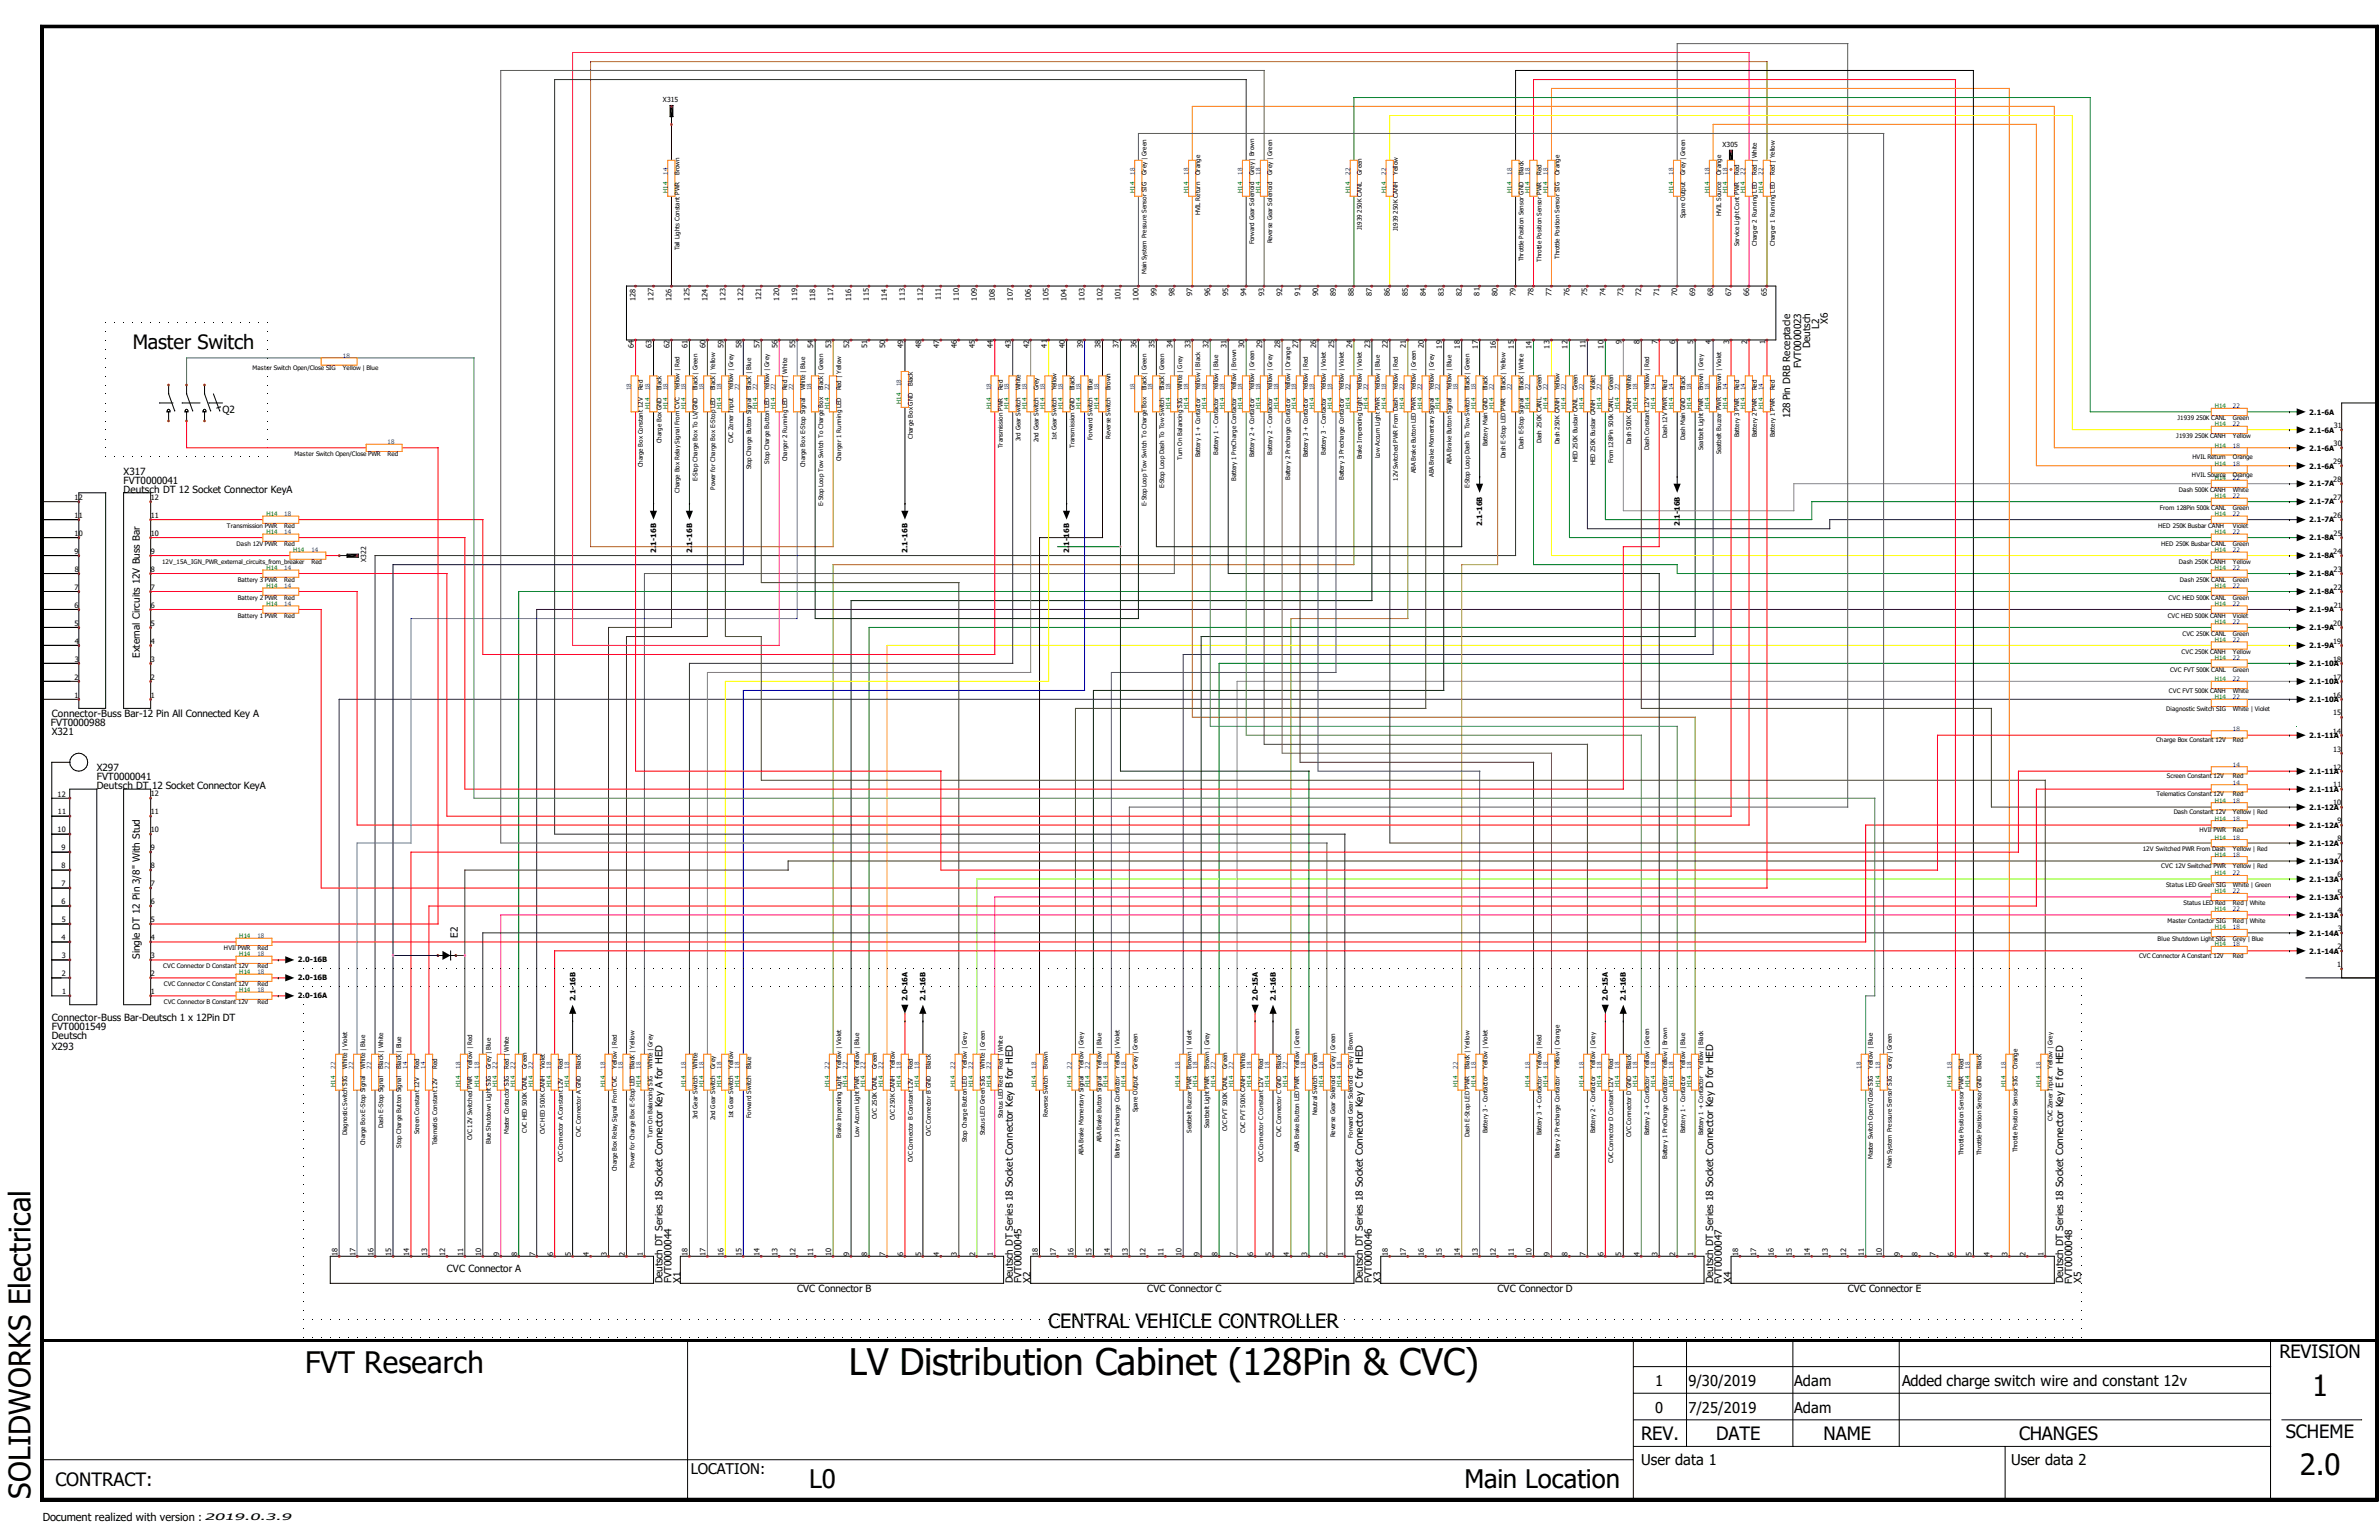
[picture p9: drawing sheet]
<svg xmlns="http://www.w3.org/2000/svg" width="432mm" height="279mm" viewBox="0 0 432 279" stroke-linecap="round" stroke-linejoin="round" font-family="sans-serif">
<defs><g id="words">
<text font-size="6.6" x="154.1" y="249.4">LV Distribution Cabinet (128Pin &amp; CVC)</text>
<g font-size="5.4">
<text x="55.4" y="249">FVT Research</text>
<text x="5.5" y="271.9" transform="rotate(-90 5.5 271.9)">SOLIDWORKS Electrical</text>
</g>
<g font-size="5.3">
<text x="419.7" y="253.2">1</text>
<text x="417.4" y="267.7">2.0</text>
</g>
<g font-size="4.6">
<text x="146.9" y="270">L0</text>
<text x="265.8" y="270">Main Location</text>
</g>
<g font-size="3.6">
<text x="24.1" y="63.3">Master Switch</text>
<text x="190.3" y="241">CENTRAL VEHICLE CONTROLLER</text>
</g>
<g font-size="3.3">
<text x="413.7" y="246.3">REVISION</text>
<text x="297.9" y="261.2">REV.</text>
<text x="311.5" y="261.2">DATE</text>
<text x="331" y="261.2">NAME</text>
<text x="366.5" y="261.2">CHANGES</text>
<text x="414.9" y="260.8">SCHEME</text>
<text x="10.1" y="269.7">CONTRACT:</text>
</g>
<g font-size="2.7">
<text x="300.4" y="251.4">1</text>
<text x="306.5" y="251.4">9/30/2019</text>
<text x="325.7" y="251.4">Adam</text>
<text x="345.2" y="251.4">Added charge switch wire and constant 12v</text>
<text x="300.4" y="256.3">0</text>
<text x="306.5" y="256.3">7/25/2019</text>
<text x="325.7" y="256.3">Adam</text>
<text x="125.4" y="267.4">LOCATION:</text>
<text x="297.9" y="265.7">User data 1</text>
<text x="365" y="265.7">User data 2</text>
</g>
<text font-size="2" x="7.8" y="275.9">Document realized with version :</text>
<g font-size="1.8">
<text x="330.2" y="59.7" transform="rotate(-90 330.2 59.7)">L2</text>
<text x="331.8" y="58.8" transform="rotate(-90 331.8 58.8)">X6</text>
<text x="328.5" y="63.2" transform="rotate(-90 328.5 63.2)">Deutsch</text>
<text x="326.9" y="66.8" transform="rotate(-90 326.9 66.8)">FVT0000023</text>
<text x="40.4" y="74.9">Q2</text>
<text x="325" y="75.9" transform="rotate(-90 325 75.9)">128 Pin DRB Receptacle</text>
<text x="22.4" y="86.1">X317</text>
<text x="22.4" y="87.8">FVT0000041</text>
<text x="22.4" y="89.4">Deutsch DT 12 Socket Connector KeyA</text>
<text x="25.4" y="119.3" transform="rotate(-90 25.4 119.3)">External Circuits 12V Buss Bar</text>
<text x="9.2" y="131.8">FVT0000988</text>
<text x="9.4" y="130.1">Connector-Buss Bar-12 Pin All Connected Key A</text>
<text x="9.4" y="133.4">X321</text>
<text x="17.6" y="139.9">X297</text>
<text x="17.6" y="141.6">FVT0000041</text>
<text x="17.6" y="143.2">Deutsch DT 12 Socket Connector KeyA</text>
<text x="25.4" y="173.9" transform="rotate(-90 25.4 173.9)">Single DT 12 Pin 3/8&quot; With Stud</text>
<text x="83.1" y="170.1" transform="rotate(-90 83.1 170.1)">E2</text>
<text x="9.4" y="185.3">Connector-Buss Bar-Deutsch 1 x 12Pin DT</text>
<text x="9.4" y="190.5">X293</text>
<text x="9.4" y="188.5">Deutsch</text>
<text x="9.4" y="186.9">FVT0001549</text>
<text x="81.1" y="230.8">CVC Connector A</text>
<text x="120.2" y="232.8" transform="rotate(-90 120.2 232.8)">Deutsch DT Series 18 Socket Connector Key A for HED</text>
<text x="121.9" y="232.8" transform="rotate(-90 121.9 232.8)">FVT0000044</text>
<text x="123.5" y="232.8" transform="rotate(-90 123.5 232.8)">X1</text>
<text x="183.8" y="232.8" transform="rotate(-90 183.8 232.8)">Deutsch DT Series 18 Socket Connector Key B for HED</text>
<text x="185.4" y="232.8" transform="rotate(-90 185.4 232.8)">FVT0000045</text>
<text x="187.1" y="232.8" transform="rotate(-90 187.1 232.8)">X2</text>
<text x="247.4" y="232.8" transform="rotate(-90 247.4 232.8)">Deutsch DT Series 18 Socket Connector Key C for HED</text>
<text x="249" y="232.8" transform="rotate(-90 249 232.8)">FVT0000046</text>
<text x="250.6" y="232.8" transform="rotate(-90 250.6 232.8)">X3</text>
<text x="310.9" y="232.8" transform="rotate(-90 310.9 232.8)">Deutsch DT Series 18 Socket Connector Key D for HED</text>
<text x="312.5" y="233" transform="rotate(-90 312.5 233)">FVT0000047</text>
<text x="314.2" y="232.8" transform="rotate(-90 314.2 232.8)">X4</text>
<text x="374.5" y="232.8" transform="rotate(-90 374.5 232.8)">Deutsch DT Series 18 Socket Connector Key E for HED</text>
<text x="376.1" y="233" transform="rotate(-90 376.1 233)">FVT0000048</text>
<text x="377.7" y="232.8" transform="rotate(-90 377.7 232.8)">X5</text>
<text x="144.7" y="234.4">CVC Connector B</text>
<text x="208.2" y="234.4">CVC Connector C</text>
<text x="271.8" y="234.4">CVC Connector D</text>
<text x="335.4" y="234.4">CVC Connector E</text>
</g>
<text font-size="1.7" x="37.1" y="275.8">2019.0.3.9</text>
<g font-size="1.3">
<text x="120.3" y="18.6">X315</text>
<text x="312.6" y="26.8">X305</text>
<text x="209.9" y="53.7" transform="rotate(-90 209.9 53.7)">99</text>
<text x="213.1" y="53.7" transform="rotate(-90 213.1 53.7)">98</text>
<text x="216.4" y="53.7" transform="rotate(-90 216.4 53.7)">97</text>
<text x="219.7" y="53.7" transform="rotate(-90 219.7 53.7)">96</text>
<text x="222.9" y="53.7" transform="rotate(-90 222.9 53.7)">95</text>
<text x="226.2" y="53.7" transform="rotate(-90 226.2 53.7)">94</text>
<text x="229.4" y="53.7" transform="rotate(-90 229.4 53.7)">93</text>
<text x="232.7" y="53.7" transform="rotate(-90 232.7 53.7)">92</text>
<text x="236" y="53.6" transform="rotate(-90 236 53.6)">91</text>
<text x="239.2" y="53.7" transform="rotate(-90 239.2 53.7)">90</text>
<text x="242.5" y="53.7" transform="rotate(-90 242.5 53.7)">89</text>
<text x="245.7" y="53.7" transform="rotate(-90 245.7 53.7)">88</text>
<text x="249" y="53.7" transform="rotate(-90 249 53.7)">87</text>
<text x="252.3" y="53.7" transform="rotate(-90 252.3 53.7)">86</text>
<text x="255.5" y="53.7" transform="rotate(-90 255.5 53.7)">85</text>
<text x="258.8" y="53.7" transform="rotate(-90 258.8 53.7)">84</text>
<text x="262" y="53.7" transform="rotate(-90 262 53.7)">83</text>
<text x="265.3" y="53.7" transform="rotate(-90 265.3 53.7)">82</text>
<text x="268.6" y="53.6" transform="rotate(-90 268.6 53.6)">81</text>
<text x="271.8" y="53.7" transform="rotate(-90 271.8 53.7)">80</text>
<text x="275.1" y="53.7" transform="rotate(-90 275.1 53.7)">79</text>
<text x="278.3" y="53.7" transform="rotate(-90 278.3 53.7)">78</text>
<text x="281.6" y="53.7" transform="rotate(-90 281.6 53.7)">77</text>
<text x="284.9" y="53.7" transform="rotate(-90 284.9 53.7)">76</text>
<text x="288.1" y="53.7" transform="rotate(-90 288.1 53.7)">75</text>
<text x="291.4" y="53.8" transform="rotate(-90 291.4 53.8)">74</text>
<text x="294.6" y="53.7" transform="rotate(-90 294.6 53.7)">73</text>
<text x="297.9" y="53.7" transform="rotate(-90 297.9 53.7)">72</text>
<text x="301.2" y="53.7" transform="rotate(-90 301.2 53.7)">71</text>
<text x="304.4" y="53.7" transform="rotate(-90 304.4 53.7)">70</text>
<text x="307.7" y="53.7" transform="rotate(-90 307.7 53.7)">69</text>
<text x="310.9" y="53.7" transform="rotate(-90 310.9 53.7)">68</text>
<text x="314.2" y="53.7" transform="rotate(-90 314.2 53.7)">67</text>
<text x="317.5" y="53.7" transform="rotate(-90 317.5 53.7)">66</text>
<text x="320.7" y="53.7" transform="rotate(-90 320.7 53.7)">65</text>
<text x="115.4" y="54.6" transform="rotate(-90 115.4 54.6)">128</text>
<text x="118.6" y="54.5" transform="rotate(-90 118.6 54.5)">127</text>
<text x="121.9" y="54.6" transform="rotate(-90 121.9 54.6)">126</text>
<text x="125.1" y="54.5" transform="rotate(-90 125.1 54.5)">125</text>
<text x="128.4" y="54.6" transform="rotate(-90 128.4 54.6)">124</text>
<text x="131.7" y="54.5" transform="rotate(-90 131.7 54.5)">123</text>
<text x="134.9" y="54.5" transform="rotate(-90 134.9 54.5)">122</text>
<text x="138.2" y="54.5" transform="rotate(-90 138.2 54.5)">121</text>
<text x="141.4" y="54.5" transform="rotate(-90 141.4 54.5)">120</text>
<text x="144.7" y="54.5" transform="rotate(-90 144.7 54.5)">119</text>
<text x="148" y="54.6" transform="rotate(-90 148 54.6)">118</text>
<text x="151.2" y="54.5" transform="rotate(-90 151.2 54.5)">117</text>
<text x="154.5" y="54.6" transform="rotate(-90 154.5 54.6)">116</text>
<text x="157.7" y="54.5" transform="rotate(-90 157.7 54.5)">115</text>
<text x="161" y="54.6" transform="rotate(-90 161 54.6)">114</text>
<text x="164.3" y="54.5" transform="rotate(-90 164.3 54.5)">113</text>
<text x="167.5" y="54.5" transform="rotate(-90 167.5 54.5)">112</text>
<text x="170.8" y="54.5" transform="rotate(-90 170.8 54.5)">111</text>
<text x="174" y="54.5" transform="rotate(-90 174 54.5)">110</text>
<text x="177.3" y="54.5" transform="rotate(-90 177.3 54.5)">109</text>
<text x="180.6" y="54.6" transform="rotate(-90 180.6 54.6)">108</text>
<text x="183.8" y="54.5" transform="rotate(-90 183.8 54.5)">107</text>
<text x="187.1" y="54.6" transform="rotate(-90 187.1 54.6)">106</text>
<text x="190.3" y="54.5" transform="rotate(-90 190.3 54.5)">105</text>
<text x="193.6" y="54.6" transform="rotate(-90 193.6 54.6)">104</text>
<text x="196.8" y="54.5" transform="rotate(-90 196.8 54.5)">103</text>
<text x="200.1" y="54.5" transform="rotate(-90 200.1 54.5)">102</text>
<text x="203.4" y="54.5" transform="rotate(-90 203.4 54.5)">101</text>
<text x="206.6" y="54.5" transform="rotate(-90 206.6 54.5)">100</text>
<text x="115" y="63.2" transform="rotate(-90 115 63.2)">64</text>
<text x="118.3" y="63.2" transform="rotate(-90 118.3 63.2)">63</text>
<text x="121.5" y="63.2" transform="rotate(-90 121.5 63.2)">62</text>
<text x="124.8" y="63.1" transform="rotate(-90 124.8 63.1)">61</text>
<text x="128.1" y="63.2" transform="rotate(-90 128.1 63.2)">60</text>
<text x="131.3" y="63.2" transform="rotate(-90 131.3 63.2)">59</text>
<text x="134.6" y="63.2" transform="rotate(-90 134.6 63.2)">58</text>
<text x="137.8" y="63.2" transform="rotate(-90 137.8 63.2)">57</text>
<text x="141.1" y="63.2" transform="rotate(-90 141.1 63.2)">56</text>
<text x="144.4" y="63.2" transform="rotate(-90 144.4 63.2)">55</text>
<text x="147.6" y="63.2" transform="rotate(-90 147.6 63.2)">54</text>
<text x="150.9" y="63.2" transform="rotate(-90 150.9 63.2)">53</text>
<text x="154.1" y="63.2" transform="rotate(-90 154.1 63.2)">52</text>
<text x="157.4" y="63.1" transform="rotate(-90 157.4 63.1)">51</text>
<text x="160.7" y="63.2" transform="rotate(-90 160.7 63.2)">50</text>
<text x="163.9" y="63.1" transform="rotate(-90 163.9 63.1)">49</text>
<text x="167.2" y="63.2" transform="rotate(-90 167.2 63.2)">48</text>
<text x="170.4" y="63.2" transform="rotate(-90 170.4 63.2)">47</text>
<text x="173.7" y="63.2" transform="rotate(-90 173.7 63.2)">46</text>
<text x="177" y="63.1" transform="rotate(-90 177 63.1)">45</text>
<text x="180.2" y="63.2" transform="rotate(-90 180.2 63.2)">44</text>
<text x="183.5" y="63.1" transform="rotate(-90 183.5 63.1)">43</text>
<text x="186.8" y="63.1" transform="rotate(-90 186.8 63.1)">42</text>
<text x="190" y="63.1" transform="rotate(-90 190 63.1)">41</text>
<text x="193.3" y="63.1" transform="rotate(-90 193.3 63.1)">40</text>
<text x="196.5" y="63.2" transform="rotate(-90 196.5 63.2)">39</text>
<text x="199.8" y="63.2" transform="rotate(-90 199.8 63.2)">38</text>
<text x="203" y="63.2" transform="rotate(-90 203 63.2)">37</text>
<text x="206.3" y="63.2" transform="rotate(-90 206.3 63.2)">36</text>
<text x="209.5" y="63.2" transform="rotate(-90 209.5 63.2)">35</text>
<text x="212.8" y="63.2" transform="rotate(-90 212.8 63.2)">34</text>
<text x="216.1" y="63.2" transform="rotate(-90 216.1 63.2)">33</text>
<text x="219.3" y="63.2" transform="rotate(-90 219.3 63.2)">32</text>
<text x="222.6" y="63.1" transform="rotate(-90 222.6 63.1)">31</text>
<text x="225.8" y="63.2" transform="rotate(-90 225.8 63.2)">30</text>
<text x="229.1" y="63.2" transform="rotate(-90 229.1 63.2)">29</text>
<text x="232.4" y="63.2" transform="rotate(-90 232.4 63.2)">28</text>
<text x="235.6" y="63.2" transform="rotate(-90 235.6 63.2)">27</text>
<text x="238.9" y="63.2" transform="rotate(-90 238.9 63.2)">26</text>
<text x="242.1" y="63.2" transform="rotate(-90 242.1 63.2)">25</text>
<text x="245.4" y="63.2" transform="rotate(-90 245.4 63.2)">24</text>
<text x="248.7" y="63.2" transform="rotate(-90 248.7 63.2)">23</text>
<text x="251.9" y="63.2" transform="rotate(-90 251.9 63.2)">22</text>
<text x="255.2" y="63.1" transform="rotate(-90 255.2 63.1)">21</text>
<text x="258.4" y="63.2" transform="rotate(-90 258.4 63.2)">20</text>
<text x="261.7" y="63.2" transform="rotate(-90 261.7 63.2)">19</text>
<text x="265" y="63.2" transform="rotate(-90 265 63.2)">18</text>
<text x="268.2" y="63.2" transform="rotate(-90 268.2 63.2)">17</text>
<text x="271.5" y="63.3" transform="rotate(-90 271.5 63.3)">16</text>
<text x="274.7" y="63.2" transform="rotate(-90 274.7 63.2)">15</text>
<text x="278" y="63.3" transform="rotate(-90 278 63.3)">14</text>
<text x="281.3" y="63.2" transform="rotate(-90 281.3 63.2)">13</text>
<text x="284.5" y="63.2" transform="rotate(-90 284.5 63.2)">12</text>
<text x="287.8" y="63.2" transform="rotate(-90 287.8 63.2)">11</text>
<text x="291" y="63.2" transform="rotate(-90 291 63.2)">10</text>
<text x="294.3" y="62.4" transform="rotate(-90 294.3 62.4)">9</text>
<text x="297.6" y="62.4" transform="rotate(-90 297.6 62.4)">8</text>
<text x="300.8" y="62.4" transform="rotate(-90 300.8 62.4)">7</text>
<text x="304.1" y="62.4" transform="rotate(-90 304.1 62.4)">6</text>
<text x="307.3" y="62.4" transform="rotate(-90 307.3 62.4)">5</text>
<text x="310.6" y="62.4" transform="rotate(-90 310.6 62.4)">4</text>
<text x="313.9" y="62.4" transform="rotate(-90 313.9 62.4)">3</text>
<text x="317.1" y="62.4" transform="rotate(-90 317.1 62.4)">2</text>
<text x="320.4" y="62.5" transform="rotate(-90 320.4 62.5)">1</text>
<text x="419.1" y="75.2">2.1-6A</text>
<text x="423.6" y="77.7">31</text>
<text x="419.1" y="78.5">2.1-6A</text>
<text x="419.1" y="81.7">2.1-6A</text>
<text x="423.5" y="80.9">30</text>
<text x="419.1" y="85">2.1-6A</text>
<text x="419.1" y="88.3">2.1-7A</text>
<text x="423.5" y="87.5">28</text>
<text x="423.5" y="84.2">29</text>
<text x="13.5" y="94">11</text>
<text x="13.5" y="90.7">12</text>
<text x="27.3" y="94">11</text>
<text x="27.3" y="90.7">12</text>
<text x="269" y="95.4" transform="rotate(-90 269 95.4)">2.1-16B</text>
<text x="304.9" y="95.4" transform="rotate(-90 304.9 95.4)">2.1-16B</text>
<text x="419.1" y="91.5">2.1-7A</text>
<text x="419.1" y="94.8">2.1-7A</text>
<text x="423.5" y="94">26</text>
<text x="423.5" y="90.7">27</text>
<text x="13.5" y="100.5">9</text>
<text x="13.5" y="97.2">10</text>
<text x="27.3" y="100.5">9</text>
<text x="27.3" y="97.2">10</text>
<text x="66.5" y="102" transform="rotate(-90 66.5 102)">X322</text>
<text x="119.1" y="100.3" transform="rotate(-90 119.1 100.3)">2.1-16B</text>
<text x="125.6" y="100.3" transform="rotate(-90 125.6 100.3)">2.1-16B</text>
<text x="164.7" y="100.3" transform="rotate(-90 164.7 100.3)">2.1-16B</text>
<text x="194.1" y="100.3" transform="rotate(-90 194.1 100.3)">2.1-16B</text>
<text x="419.1" y="98">2.1-8A</text>
<text x="419.1" y="101.3">2.1-8A</text>
<text x="423.5" y="100.5">24</text>
<text x="423.5" y="97.2">25</text>
<text x="13.5" y="107">7</text>
<text x="13.6" y="103.8">8</text>
<text x="27.3" y="107">7</text>
<text x="27.3" y="103.8">8</text>
<text x="419.1" y="104.6">2.1-8A</text>
<text x="419.1" y="107.8">2.1-8A</text>
<text x="423.5" y="107">22</text>
<text x="423.5" y="103.8">23</text>
<text x="13.5" y="113.5">5</text>
<text x="13.5" y="110.3">6</text>
<text x="27.3" y="113.5">5</text>
<text x="27.3" y="110.3">6</text>
<text x="419.1" y="111.1">2.1-9A</text>
<text x="423.5" y="113.5">20</text>
<text x="423.6" y="110.3">21</text>
<text x="13.6" y="116.8">4</text>
<text x="27.3" y="116.8">4</text>
<text x="419.1" y="114.3">2.1-9A</text>
<text x="419.1" y="117.6">2.1-9A</text>
<text x="423.5" y="116.8">19</text>
<text x="13.5" y="123.3">2</text>
<text x="13.6" y="120.1">3</text>
<text x="27.3" y="123.3">2</text>
<text x="27.3" y="120.1">3</text>
<text x="419.1" y="120.9">2.1-10A</text>
<text x="419.1" y="124.1">2.1-10A</text>
<text x="423.5" y="123.3">17</text>
<text x="423.5" y="120.1">18</text>
<text x="13.5" y="126.6">1</text>
<text x="27.3" y="126.6">1</text>
<text x="419.1" y="127.4">2.1-10A</text>
<text x="423.4" y="126.6">16</text>
<text x="423.5" y="129.8">15</text>
<text x="419.1" y="133.9">2.1-11A</text>
<text x="423.4" y="133.1">14</text>
<text x="423.5" y="136.4">13</text>
<text x="419.1" y="140.4">2.1-11A</text>
<text x="419.1" y="143.7">2.1-11A</text>
<text x="423.5" y="139.6">12</text>
<text x="423.5" y="142.9">11</text>
<text x="10.5" y="144.5">12</text>
<text x="10.5" y="147.7">11</text>
<text x="27.3" y="147.7">11</text>
<text x="27.3" y="144.5">12</text>
<text x="419.1" y="146.9">2.1-12A</text>
<text x="423.5" y="146.1">10</text>
<text x="424.3" y="149.4">9</text>
<text x="10.5" y="151">10</text>
<text x="11.2" y="154.3">9</text>
<text x="27.3" y="154.3">9</text>
<text x="27.3" y="151">10</text>
<text x="419.1" y="153.5">2.1-12A</text>
<text x="419.1" y="150.2">2.1-12A</text>
<text x="424.3" y="155.9">7</text>
<text x="424.3" y="152.7">8</text>
<text x="11.2" y="160.8">7</text>
<text x="11.2" y="157.5">8</text>
<text x="27.3" y="160.8">7</text>
<text x="27.3" y="157.5">8</text>
<text x="419.1" y="156.7">2.1-13A</text>
<text x="419.1" y="160">2.1-13A</text>
<text x="424.3" y="159.2">6</text>
<text x="11.2" y="164">6</text>
<text x="11.2" y="167.3">5</text>
<text x="27.3" y="167.3">5</text>
<text x="27.3" y="164">6</text>
<text x="419.1" y="163.2">2.1-13A</text>
<text x="419.1" y="166.5">2.1-13A</text>
<text x="424.3" y="165.7">4</text>
<text x="424.3" y="162.4">5</text>
<text x="11.2" y="170.6">4</text>
<text x="11.2" y="173.8">3</text>
<text x="27.3" y="173.8">3</text>
<text x="27.3" y="170.6">4</text>
<text x="419.1" y="169.8">2.1-14A</text>
<text x="419.1" y="173">2.1-14A</text>
<text x="424.3" y="172.2">2</text>
<text x="424.3" y="169">3</text>
<text x="11.2" y="177.1">2</text>
<text x="27.3" y="177.1">2</text>
<text x="54.1" y="177.9">2.0-16B</text>
<text x="54.1" y="174.6">2.0-16B</text>
<text x="424.2" y="175.5">1</text>
<text x="11.3" y="180.3">1</text>
<text x="27.3" y="180.3">1</text>
<text x="54.1" y="181.1">2.0-16A</text>
<text x="104.4" y="181.7" transform="rotate(-90 104.4 181.7)">2.1-16B</text>
<text x="164.7" y="181.7" transform="rotate(-90 164.7 181.7)">2.0-16A</text>
<text x="168" y="181.7" transform="rotate(-90 168 181.7)">2.1-16B</text>
<text x="228.3" y="181.7" transform="rotate(-90 228.3 181.7)">2.0-15A</text>
<text x="231.6" y="181.7" transform="rotate(-90 231.6 181.7)">2.1-16B</text>
<text x="291.8" y="181.7" transform="rotate(-90 291.8 181.7)">2.0-15A</text>
<text x="295.1" y="181.7" transform="rotate(-90 295.1 181.7)">2.1-16B</text>
<text x="61.3" y="227.9" transform="rotate(-90 61.3 227.9)">18</text>
<text x="64.5" y="227.9" transform="rotate(-90 64.5 227.9)">17</text>
<text x="67.8" y="227.9" transform="rotate(-90 67.8 227.9)">16</text>
<text x="71" y="227.9" transform="rotate(-90 71 227.9)">15</text>
<text x="74.3" y="227.9" transform="rotate(-90 74.3 227.9)">14</text>
<text x="77.6" y="227.9" transform="rotate(-90 77.6 227.9)">13</text>
<text x="80.8" y="227.9" transform="rotate(-90 80.8 227.9)">12</text>
<text x="84.1" y="227.9" transform="rotate(-90 84.1 227.9)">11</text>
<text x="87.3" y="227.9" transform="rotate(-90 87.3 227.9)">10</text>
<text x="90.6" y="227.9" transform="rotate(-90 90.6 227.9)">9</text>
<text x="93.9" y="227.9" transform="rotate(-90 93.9 227.9)">8</text>
<text x="97.1" y="227.9" transform="rotate(-90 97.1 227.9)">7</text>
<text x="100.4" y="227.9" transform="rotate(-90 100.4 227.9)">6</text>
<text x="103.6" y="227.9" transform="rotate(-90 103.6 227.9)">5</text>
<text x="106.9" y="227.9" transform="rotate(-90 106.9 227.9)">4</text>
<text x="110.2" y="227.9" transform="rotate(-90 110.2 227.9)">3</text>
<text x="113.4" y="227.9" transform="rotate(-90 113.4 227.9)">2</text>
<text x="116.7" y="227.9" transform="rotate(-90 116.7 227.9)">1</text>
<text x="124.8" y="227.9" transform="rotate(-90 124.8 227.9)">18</text>
<text x="128.1" y="227.9" transform="rotate(-90 128.1 227.9)">17</text>
<text x="131.3" y="227.9" transform="rotate(-90 131.3 227.9)">16</text>
<text x="134.6" y="227.9" transform="rotate(-90 134.6 227.9)">15</text>
<text x="137.8" y="227.9" transform="rotate(-90 137.8 227.9)">14</text>
<text x="141.1" y="227.9" transform="rotate(-90 141.1 227.9)">13</text>
<text x="144.4" y="227.9" transform="rotate(-90 144.4 227.9)">12</text>
<text x="147.6" y="227.9" transform="rotate(-90 147.6 227.9)">11</text>
<text x="150.9" y="227.9" transform="rotate(-90 150.9 227.9)">10</text>
<text x="154.1" y="227.9" transform="rotate(-90 154.1 227.9)">9</text>
<text x="157.4" y="227.9" transform="rotate(-90 157.4 227.9)">8</text>
<text x="160.7" y="227.9" transform="rotate(-90 160.7 227.9)">7</text>
<text x="163.9" y="227.9" transform="rotate(-90 163.9 227.9)">6</text>
<text x="167.2" y="227.9" transform="rotate(-90 167.2 227.9)">5</text>
<text x="170.4" y="227.9" transform="rotate(-90 170.4 227.9)">4</text>
<text x="173.7" y="227.9" transform="rotate(-90 173.7 227.9)">3</text>
<text x="177" y="227.9" transform="rotate(-90 177 227.9)">2</text>
<text x="180.2" y="227.9" transform="rotate(-90 180.2 227.9)">1</text>
<text x="188.4" y="227.9" transform="rotate(-90 188.4 227.9)">18</text>
<text x="191.6" y="227.9" transform="rotate(-90 191.6 227.9)">17</text>
<text x="194.9" y="227.9" transform="rotate(-90 194.9 227.9)">16</text>
<text x="198.1" y="227.9" transform="rotate(-90 198.1 227.9)">15</text>
<text x="201.4" y="227.9" transform="rotate(-90 201.4 227.9)">14</text>
<text x="204.7" y="227.9" transform="rotate(-90 204.7 227.9)">13</text>
<text x="207.9" y="227.9" transform="rotate(-90 207.9 227.9)">12</text>
<text x="211.2" y="227.9" transform="rotate(-90 211.2 227.9)">11</text>
<text x="214.5" y="227.9" transform="rotate(-90 214.5 227.9)">10</text>
<text x="217.7" y="227.9" transform="rotate(-90 217.7 227.9)">9</text>
<text x="221" y="227.9" transform="rotate(-90 221 227.9)">8</text>
<text x="224.2" y="227.9" transform="rotate(-90 224.2 227.9)">7</text>
<text x="227.5" y="227.9" transform="rotate(-90 227.5 227.9)">6</text>
<text x="230.7" y="227.9" transform="rotate(-90 230.7 227.9)">5</text>
<text x="234" y="227.9" transform="rotate(-90 234 227.9)">4</text>
<text x="237.2" y="227.9" transform="rotate(-90 237.2 227.9)">3</text>
<text x="240.5" y="227.9" transform="rotate(-90 240.5 227.9)">2</text>
<text x="243.8" y="227.9" transform="rotate(-90 243.8 227.9)">1</text>
<text x="251.9" y="227.9" transform="rotate(-90 251.9 227.9)">18</text>
<text x="255.2" y="227.9" transform="rotate(-90 255.2 227.9)">17</text>
<text x="258.4" y="227.9" transform="rotate(-90 258.4 227.9)">16</text>
<text x="261.7" y="227.9" transform="rotate(-90 261.7 227.9)">15</text>
<text x="265" y="227.9" transform="rotate(-90 265 227.9)">14</text>
<text x="268.2" y="227.9" transform="rotate(-90 268.2 227.9)">13</text>
<text x="271.5" y="227.9" transform="rotate(-90 271.5 227.9)">12</text>
<text x="274.7" y="227.9" transform="rotate(-90 274.7 227.9)">11</text>
<text x="278" y="227.9" transform="rotate(-90 278 227.9)">10</text>
<text x="281.3" y="227.9" transform="rotate(-90 281.3 227.9)">9</text>
<text x="284.5" y="227.9" transform="rotate(-90 284.5 227.9)">8</text>
<text x="287.8" y="227.9" transform="rotate(-90 287.8 227.9)">7</text>
<text x="291" y="227.9" transform="rotate(-90 291 227.9)">6</text>
<text x="294.3" y="227.9" transform="rotate(-90 294.3 227.9)">5</text>
<text x="297.6" y="227.9" transform="rotate(-90 297.6 227.9)">4</text>
<text x="300.8" y="227.9" transform="rotate(-90 300.8 227.9)">3</text>
<text x="304.1" y="227.9" transform="rotate(-90 304.1 227.9)">2</text>
<text x="307.3" y="227.9" transform="rotate(-90 307.3 227.9)">1</text>
<text x="315.5" y="227.9" transform="rotate(-90 315.5 227.9)">18</text>
<text x="318.8" y="227.9" transform="rotate(-90 318.8 227.9)">17</text>
<text x="322" y="227.9" transform="rotate(-90 322 227.9)">16</text>
<text x="325.2" y="227.9" transform="rotate(-90 325.2 227.9)">15</text>
<text x="328.5" y="227.9" transform="rotate(-90 328.5 227.9)">14</text>
<text x="331.8" y="227.9" transform="rotate(-90 331.8 227.9)">13</text>
<text x="335.1" y="227.9" transform="rotate(-90 335.1 227.9)">12</text>
<text x="338.3" y="227.9" transform="rotate(-90 338.3 227.9)">11</text>
<text x="341.5" y="227.9" transform="rotate(-90 341.5 227.9)">10</text>
<text x="344.8" y="227.9" transform="rotate(-90 344.8 227.9)">9</text>
<text x="348.1" y="227.9" transform="rotate(-90 348.1 227.9)">8</text>
<text x="351.3" y="227.9" transform="rotate(-90 351.3 227.9)">7</text>
<text x="354.6" y="227.9" transform="rotate(-90 354.6 227.9)">6</text>
<text x="357.8" y="227.9" transform="rotate(-90 357.8 227.9)">5</text>
<text x="361.1" y="227.9" transform="rotate(-90 361.1 227.9)">4</text>
<text x="364.4" y="227.9" transform="rotate(-90 364.4 227.9)">3</text>
<text x="367.7" y="227.9" transform="rotate(-90 367.7 227.9)">2</text>
<text x="370.9" y="227.9" transform="rotate(-90 370.9 227.9)">1</text>
</g>
<g font-size="1.1" fill="#007f00">
<text x="121.2" y="35" transform="rotate(-90 121.2 35)">H14</text>
<text x="206" y="35" transform="rotate(-90 206 35)">H14</text>
<text x="215.7" y="35" transform="rotate(-90 215.7 35)">H14</text>
<text x="225.5" y="35" transform="rotate(-90 225.5 35)">H14</text>
<text x="228.8" y="35" transform="rotate(-90 228.8 35)">H14</text>
<text x="245.1" y="35" transform="rotate(-90 245.1 35)">H14</text>
<text x="251.6" y="35" transform="rotate(-90 251.6 35)">H14</text>
<text x="274.4" y="35" transform="rotate(-90 274.4 35)">H14</text>
<text x="277.7" y="35" transform="rotate(-90 277.7 35)">H14</text>
<text x="280.9" y="35" transform="rotate(-90 280.9 35)">H14</text>
<text x="303.7" y="35" transform="rotate(-90 303.7 35)">H14</text>
<text x="310.3" y="35" transform="rotate(-90 310.3 35)">H14</text>
<text x="313.5" y="35" transform="rotate(-90 313.5 35)">H14</text>
<text x="316.8" y="35" transform="rotate(-90 316.8 35)">H14</text>
<text x="320" y="35" transform="rotate(-90 320 35)">H14</text>
<text x="117.9" y="74.1" transform="rotate(-90 117.9 74.1)">H14</text>
<text x="121.2" y="74.1" transform="rotate(-90 121.2 74.1)">H14</text>
<text x="124.5" y="74.1" transform="rotate(-90 124.5 74.1)">H14</text>
<text x="131" y="74.1" transform="rotate(-90 131 74.1)">H14</text>
<text x="137.5" y="74.1" transform="rotate(-90 137.5 74.1)">H14</text>
<text x="140.8" y="74.1" transform="rotate(-90 140.8 74.1)">H14</text>
<text x="150.5" y="74.1" transform="rotate(-90 150.5 74.1)">H14</text>
<text x="163.6" y="73.3" transform="rotate(-90 163.6 73.3)">H14</text>
<text x="179.9" y="74.1" transform="rotate(-90 179.9 74.1)">H14</text>
<text x="183.1" y="74.1" transform="rotate(-90 183.1 74.1)">H14</text>
<text x="186.4" y="74.1" transform="rotate(-90 186.4 74.1)">H14</text>
<text x="189.7" y="74.1" transform="rotate(-90 189.7 74.1)">H14</text>
<text x="192.9" y="74.1" transform="rotate(-90 192.9 74.1)">H14</text>
<text x="196.2" y="74.1" transform="rotate(-90 196.2 74.1)">H14</text>
<text x="199.4" y="74.1" transform="rotate(-90 199.4 74.1)">H14</text>
<text x="212.5" y="74.1" transform="rotate(-90 212.5 74.1)">H14</text>
<text x="215.7" y="74.1" transform="rotate(-90 215.7 74.1)">H14</text>
<text x="219" y="74.1" transform="rotate(-90 219 74.1)">H14</text>
<text x="222.2" y="74.1" transform="rotate(-90 222.2 74.1)">H14</text>
<text x="225.5" y="74.1" transform="rotate(-90 225.5 74.1)">H14</text>
<text x="228.8" y="74.1" transform="rotate(-90 228.8 74.1)">H14</text>
<text x="232" y="74.1" transform="rotate(-90 232 74.1)">H14</text>
<text x="235.3" y="74.1" transform="rotate(-90 235.3 74.1)">H14</text>
<text x="238.5" y="74.1" transform="rotate(-90 238.5 74.1)">H14</text>
<text x="241.8" y="74.1" transform="rotate(-90 241.8 74.1)">H14</text>
<text x="245.1" y="74.1" transform="rotate(-90 245.1 74.1)">H14</text>
<text x="248.3" y="74.1" transform="rotate(-90 248.3 74.1)">H14</text>
<text x="251.6" y="74.1" transform="rotate(-90 251.6 74.1)">H14</text>
<text x="254.8" y="74.1" transform="rotate(-90 254.8 74.1)">H14</text>
<text x="258.1" y="74.1" transform="rotate(-90 258.1 74.1)">H14</text>
<text x="261.4" y="74.1" transform="rotate(-90 261.4 74.1)">H14</text>
<text x="267.9" y="74.1" transform="rotate(-90 267.9 74.1)">H14</text>
<text x="271.1" y="74.1" transform="rotate(-90 271.1 74.1)">H14</text>
<text x="277.7" y="74.1" transform="rotate(-90 277.7 74.1)">H14</text>
<text x="280.9" y="74.1" transform="rotate(-90 280.9 74.1)">H14</text>
<text x="284.2" y="74.1" transform="rotate(-90 284.2 74.1)">H14</text>
<text x="287.4" y="74.1" transform="rotate(-90 287.4 74.1)">H14</text>
<text x="290.7" y="74.1" transform="rotate(-90 290.7 74.1)">H14</text>
<text x="294" y="74.1" transform="rotate(-90 294 74.1)">H14</text>
<text x="297.2" y="74.1" transform="rotate(-90 297.2 74.1)">H14</text>
<text x="300.5" y="74.1" transform="rotate(-90 300.5 74.1)">H14</text>
<text x="303.7" y="74.1" transform="rotate(-90 303.7 74.1)">H14</text>
<text x="307" y="74.1" transform="rotate(-90 307 74.1)">H14</text>
<text x="310.3" y="74.1" transform="rotate(-90 310.3 74.1)">H14</text>
<text x="313.5" y="74.1" transform="rotate(-90 313.5 74.1)">H14</text>
<text x="316.8" y="74.1" transform="rotate(-90 316.8 74.1)">H14</text>
<text x="320" y="74.1" transform="rotate(-90 320 74.1)">H14</text>
<text x="402" y="74.1">H14</text>
<text x="402" y="77.3">H14</text>
<text x="402" y="81.2">H14</text>
<text x="402" y="87.1">H14</text>
<text x="402" y="84.5">H14</text>
<text x="48.3" y="93.6">H14</text>
<text x="402" y="93.6">H14</text>
<text x="402" y="90.4">H14</text>
<text x="48.3" y="96.9">H14</text>
<text x="53.2" y="100.2">H14</text>
<text x="402" y="96.9">H14</text>
<text x="402" y="100.2">H14</text>
<text x="48.3" y="106.7">H14</text>
<text x="48.3" y="103.4">H14</text>
<text x="402" y="103.4">H14</text>
<text x="402" y="106.7">H14</text>
<text x="48.3" y="109.9">H14</text>
<text x="402" y="109.9">H14</text>
<text x="402" y="113.2">H14</text>
<text x="402" y="116.5">H14</text>
<text x="402" y="119.7">H14</text>
<text x="402" y="123.6">H14</text>
<text x="402" y="126.9">H14</text>
<text x="402" y="145.6">H14</text>
<text x="402" y="148.9">H14</text>
<text x="402" y="152.3">H14</text>
<text x="402" y="155.4">H14</text>
<text x="402" y="158.8">H14</text>
<text x="402" y="165.4">H14</text>
<text x="402" y="162.1">H14</text>
<text x="43.4" y="170.2">H14</text>
<text x="43.4" y="173.5">H14</text>
<text x="402" y="168.6">H14</text>
<text x="402" y="171.7">H14</text>
<text x="43.4" y="176.7">H14</text>
<text x="43.4" y="180">H14</text>
<text x="60.9" y="197.1" transform="rotate(-90 60.9 197.1)">H14</text>
<text x="83.6" y="197.1" transform="rotate(-90 83.6 197.1)">H14</text>
<text x="87" y="197.1" transform="rotate(-90 87 197.1)">H14</text>
<text x="90.3" y="197.1" transform="rotate(-90 90.3 197.1)">H14</text>
<text x="93.5" y="197.1" transform="rotate(-90 93.5 197.1)">H14</text>
<text x="96.8" y="197.1" transform="rotate(-90 96.8 197.1)">H14</text>
<text x="100" y="197.1" transform="rotate(-90 100 197.1)">H14</text>
<text x="103.3" y="197.1" transform="rotate(-90 103.3 197.1)">H14</text>
<text x="109.8" y="197.1" transform="rotate(-90 109.8 197.1)">H14</text>
<text x="116.3" y="197.1" transform="rotate(-90 116.3 197.1)">H14</text>
<text x="124.5" y="197.1" transform="rotate(-90 124.5 197.1)">H14</text>
<text x="127.7" y="197.1" transform="rotate(-90 127.7 197.1)">H14</text>
<text x="131" y="197.1" transform="rotate(-90 131 197.1)">H14</text>
<text x="134.2" y="197.1" transform="rotate(-90 134.2 197.1)">H14</text>
<text x="150.5" y="197.1" transform="rotate(-90 150.5 197.1)">H14</text>
<text x="153.8" y="197.1" transform="rotate(-90 153.8 197.1)">H14</text>
<text x="157.1" y="197.1" transform="rotate(-90 157.1 197.1)">H14</text>
<text x="160.3" y="197.1" transform="rotate(-90 160.3 197.1)">H14</text>
<text x="163.6" y="197.1" transform="rotate(-90 163.6 197.1)">H14</text>
<text x="166.8" y="197.1" transform="rotate(-90 166.8 197.1)">H14</text>
<text x="173.4" y="197.1" transform="rotate(-90 173.4 197.1)">H14</text>
<text x="176.6" y="197.1" transform="rotate(-90 176.6 197.1)">H14</text>
<text x="179.9" y="197.1" transform="rotate(-90 179.9 197.1)">H14</text>
<text x="188" y="197.1" transform="rotate(-90 188 197.1)">H14</text>
<text x="194.6" y="197.1" transform="rotate(-90 194.6 197.1)">H14</text>
<text x="197.8" y="197.1" transform="rotate(-90 197.8 197.1)">H14</text>
<text x="201.1" y="197.1" transform="rotate(-90 201.1 197.1)">H14</text>
<text x="204.3" y="197.1" transform="rotate(-90 204.3 197.1)">H14</text>
<text x="214.1" y="197.1" transform="rotate(-90 214.1 197.1)">H14</text>
<text x="217.4" y="197.1" transform="rotate(-90 217.4 197.1)">H14</text>
<text x="220.6" y="197.1" transform="rotate(-90 220.6 197.1)">H14</text>
<text x="223.9" y="197.1" transform="rotate(-90 223.9 197.1)">H14</text>
<text x="227.2" y="197.1" transform="rotate(-90 227.2 197.1)">H14</text>
<text x="230.4" y="197.1" transform="rotate(-90 230.4 197.1)">H14</text>
<text x="233.7" y="197.1" transform="rotate(-90 233.7 197.1)">H14</text>
<text x="240.2" y="197.1" transform="rotate(-90 240.2 197.1)">H14</text>
<text x="243.5" y="197.1" transform="rotate(-90 243.5 197.1)">H14</text>
<text x="264.6" y="197.1" transform="rotate(-90 264.6 197.1)">H14</text>
<text x="267.9" y="197.1" transform="rotate(-90 267.9 197.1)">H14</text>
<text x="277.7" y="197.1" transform="rotate(-90 277.7 197.1)">H14</text>
<text x="280.9" y="197.1" transform="rotate(-90 280.9 197.1)">H14</text>
<text x="287.4" y="197.1" transform="rotate(-90 287.4 197.1)">H14</text>
<text x="290.7" y="197.1" transform="rotate(-90 290.7 197.1)">H14</text>
<text x="294" y="197.1" transform="rotate(-90 294 197.1)">H14</text>
<text x="297.2" y="197.1" transform="rotate(-90 297.2 197.1)">H14</text>
<text x="300.5" y="197.1" transform="rotate(-90 300.5 197.1)">H14</text>
<text x="303.7" y="197.1" transform="rotate(-90 303.7 197.1)">H14</text>
<text x="307" y="197.1" transform="rotate(-90 307 197.1)">H14</text>
<text x="341.2" y="197.1" transform="rotate(-90 341.2 197.1)">H14</text>
<text x="354.3" y="197.1" transform="rotate(-90 354.3 197.1)">H14</text>
<text x="357.5" y="197.1" transform="rotate(-90 357.5 197.1)">H14</text>
<text x="364.1" y="197.1" transform="rotate(-90 364.1 197.1)">H14</text>
<text x="370.4" y="197.1" transform="rotate(-90 370.4 197.1)">H14</text>
</g>
<g font-size="1.1" fill="#00f">
<text x="121.2" y="31.7" transform="rotate(-90 121.2 31.7)">14</text>
<text x="206" y="31.7" transform="rotate(-90 206 31.7)">18</text>
<text x="215.7" y="31.7" transform="rotate(-90 215.7 31.7)">18</text>
<text x="225.5" y="31.7" transform="rotate(-90 225.5 31.7)">18</text>
<text x="228.8" y="31.7" transform="rotate(-90 228.8 31.7)">18</text>
<text x="245.1" y="31.7" transform="rotate(-90 245.1 31.7)">22</text>
<text x="251.6" y="31.7" transform="rotate(-90 251.6 31.7)">22</text>
<text x="274.4" y="31.7" transform="rotate(-90 274.4 31.7)">18</text>
<text x="277.7" y="31.7" transform="rotate(-90 277.7 31.7)">18</text>
<text x="280.9" y="31.7" transform="rotate(-90 280.9 31.7)">18</text>
<text x="303.7" y="31.7" transform="rotate(-90 303.7 31.7)">18</text>
<text x="310.3" y="31.7" transform="rotate(-90 310.3 31.7)">18</text>
<text x="313.5" y="31.7" transform="rotate(-90 313.5 31.7)">18</text>
<text x="316.8" y="31.7" transform="rotate(-90 316.8 31.7)">22</text>
<text x="320" y="31.7" transform="rotate(-90 320 31.7)">22</text>
<text x="62.2" y="64.9">18</text>
<text x="114.6" y="70.8" transform="rotate(-90 114.6 70.8)">18</text>
<text x="117.9" y="70.8" transform="rotate(-90 117.9 70.8)">18</text>
<text x="121.2" y="70.8" transform="rotate(-90 121.2 70.8)">18</text>
<text x="124.5" y="70.8" transform="rotate(-90 124.5 70.8)">18</text>
<text x="127.7" y="70.8" transform="rotate(-90 127.7 70.8)">18</text>
<text x="131" y="70.8" transform="rotate(-90 131 70.8)">18</text>
<text x="134.2" y="70.8" transform="rotate(-90 134.2 70.8)">22</text>
<text x="137.5" y="70.8" transform="rotate(-90 137.5 70.8)">22</text>
<text x="140.8" y="70.8" transform="rotate(-90 140.8 70.8)">22</text>
<text x="144" y="70.8" transform="rotate(-90 144 70.8)">22</text>
<text x="147.3" y="70.8" transform="rotate(-90 147.3 70.8)">18</text>
<text x="150.5" y="70.8" transform="rotate(-90 150.5 70.8)">22</text>
<text x="163.6" y="70" transform="rotate(-90 163.6 70)">18</text>
<text x="179.9" y="70.8" transform="rotate(-90 179.9 70.8)">18</text>
<text x="183.1" y="70.8" transform="rotate(-90 183.1 70.8)">18</text>
<text x="186.4" y="70.8" transform="rotate(-90 186.4 70.8)">18</text>
<text x="189.7" y="70.8" transform="rotate(-90 189.7 70.8)">18</text>
<text x="192.9" y="70.8" transform="rotate(-90 192.9 70.8)">18</text>
<text x="196.2" y="70.8" transform="rotate(-90 196.2 70.8)">18</text>
<text x="199.4" y="70.8" transform="rotate(-90 199.4 70.8)">18</text>
<text x="206" y="70.8" transform="rotate(-90 206 70.8)">18</text>
<text x="209.2" y="70.8" transform="rotate(-90 209.2 70.8)">18</text>
<text x="212.5" y="70.8" transform="rotate(-90 212.5 70.8)">18</text>
<text x="215.7" y="70.8" transform="rotate(-90 215.7 70.8)">18</text>
<text x="219" y="70.8" transform="rotate(-90 219 70.8)">18</text>
<text x="222.2" y="70.8" transform="rotate(-90 222.2 70.8)">18</text>
<text x="225.5" y="70.8" transform="rotate(-90 225.5 70.8)">18</text>
<text x="228.8" y="70.8" transform="rotate(-90 228.8 70.8)">18</text>
<text x="232" y="70.8" transform="rotate(-90 232 70.8)">18</text>
<text x="235.3" y="70.8" transform="rotate(-90 235.3 70.8)">18</text>
<text x="238.5" y="70.8" transform="rotate(-90 238.5 70.8)">18</text>
<text x="241.8" y="70.8" transform="rotate(-90 241.8 70.8)">18</text>
<text x="245.1" y="70.8" transform="rotate(-90 245.1 70.8)">22</text>
<text x="248.3" y="70.8" transform="rotate(-90 248.3 70.8)">22</text>
<text x="251.6" y="70.8" transform="rotate(-90 251.6 70.8)">18</text>
<text x="254.8" y="70.8" transform="rotate(-90 254.8 70.8)">22</text>
<text x="258.1" y="70.8" transform="rotate(-90 258.1 70.8)">22</text>
<text x="261.4" y="70.8" transform="rotate(-90 261.4 70.8)">22</text>
<text x="264.6" y="70.8" transform="rotate(-90 264.6 70.8)">18</text>
<text x="267.9" y="70.8" transform="rotate(-90 267.9 70.8)">18</text>
<text x="271.1" y="70.8" transform="rotate(-90 271.1 70.8)">22</text>
<text x="274.4" y="70.8" transform="rotate(-90 274.4 70.8)">22</text>
<text x="277.7" y="70.8" transform="rotate(-90 277.7 70.8)">22</text>
<text x="280.9" y="70.8" transform="rotate(-90 280.9 70.8)">22</text>
<text x="284.2" y="70.8" transform="rotate(-90 284.2 70.8)">22</text>
<text x="287.4" y="70.8" transform="rotate(-90 287.4 70.8)">22</text>
<text x="290.7" y="70.8" transform="rotate(-90 290.7 70.8)">22</text>
<text x="294" y="70.8" transform="rotate(-90 294 70.8)">22</text>
<text x="297.2" y="70.8" transform="rotate(-90 297.2 70.8)">18</text>
<text x="300.5" y="70.8" transform="rotate(-90 300.5 70.8)">14</text>
<text x="303.7" y="70.8" transform="rotate(-90 303.7 70.8)">14</text>
<text x="307" y="70.8" transform="rotate(-90 307 70.8)">18</text>
<text x="310.3" y="70.8" transform="rotate(-90 310.3 70.8)">18</text>
<text x="313.5" y="70.8" transform="rotate(-90 313.5 70.8)">14</text>
<text x="316.8" y="70.8" transform="rotate(-90 316.8 70.8)">14</text>
<text x="320" y="70.8" transform="rotate(-90 320 70.8)">14</text>
<text x="405.3" y="74.1">22</text>
<text x="405.3" y="77.3">22</text>
<text x="70.4" y="80.6">18</text>
<text x="405.3" y="81.2">18</text>
<text x="405.3" y="87.1">22</text>
<text x="405.3" y="84.5">18</text>
<text x="51.6" y="93.6">18</text>
<text x="405.3" y="93.6">22</text>
<text x="405.3" y="90.4">22</text>
<text x="51.6" y="96.9">14</text>
<text x="56.5" y="100.2">14</text>
<text x="405.3" y="96.9">22</text>
<text x="405.3" y="100.2">22</text>
<text x="51.6" y="106.7">14</text>
<text x="51.6" y="103.4">14</text>
<text x="405.3" y="103.4">22</text>
<text x="405.3" y="106.7">22</text>
<text x="51.6" y="109.9">14</text>
<text x="405.3" y="109.9">22</text>
<text x="405.3" y="113.2">22</text>
<text x="405.3" y="116.5">22</text>
<text x="405.3" y="119.7">22</text>
<text x="405.3" y="123.6">22</text>
<text x="405.3" y="126.9">22</text>
<text x="405.3" y="132.6">18</text>
<text x="405.3" y="139.1">14</text>
<text x="405.3" y="142.4">14</text>
<text x="405.3" y="145.6">18</text>
<text x="405.3" y="148.9">18</text>
<text x="405.3" y="152.3">18</text>
<text x="405.3" y="155.4">18</text>
<text x="405.3" y="158.8">22</text>
<text x="405.3" y="165.4">22</text>
<text x="405.3" y="162.1">22</text>
<text x="46.7" y="170.2">18</text>
<text x="46.7" y="173.5">18</text>
<text x="405.3" y="168.6">18</text>
<text x="405.3" y="171.7">18</text>
<text x="46.7" y="176.7">18</text>
<text x="46.7" y="180">18</text>
<text x="60.9" y="193.9" transform="rotate(-90 60.9 193.9)">22</text>
<text x="64.2" y="193.9" transform="rotate(-90 64.2 193.9)">22</text>
<text x="67.4" y="193.9" transform="rotate(-90 67.4 193.9)">22</text>
<text x="70.7" y="193.9" transform="rotate(-90 70.7 193.9)">22</text>
<text x="74" y="193.9" transform="rotate(-90 74 193.9)">14</text>
<text x="77.2" y="193.9" transform="rotate(-90 77.2 193.9)">14</text>
<text x="83.6" y="193.9" transform="rotate(-90 83.6 193.9)">18</text>
<text x="87" y="193.9" transform="rotate(-90 87 193.9)">18</text>
<text x="90.3" y="193.9" transform="rotate(-90 90.3 193.9)">22</text>
<text x="93.5" y="193.9" transform="rotate(-90 93.5 193.9)">22</text>
<text x="96.8" y="193.9" transform="rotate(-90 96.8 193.9)">22</text>
<text x="100" y="193.9" transform="rotate(-90 100 193.9)">18</text>
<text x="103.3" y="193.9" transform="rotate(-90 103.3 193.9)">18</text>
<text x="109.8" y="193.9" transform="rotate(-90 109.8 193.9)">18</text>
<text x="113.1" y="193.9" transform="rotate(-90 113.1 193.9)">18</text>
<text x="116.3" y="193.9" transform="rotate(-90 116.3 193.9)">18</text>
<text x="124.5" y="193.9" transform="rotate(-90 124.5 193.9)">18</text>
<text x="127.7" y="193.9" transform="rotate(-90 127.7 193.9)">18</text>
<text x="131" y="193.9" transform="rotate(-90 131 193.9)">18</text>
<text x="134.2" y="193.9" transform="rotate(-90 134.2 193.9)">18</text>
<text x="150.5" y="193.9" transform="rotate(-90 150.5 193.9)">22</text>
<text x="153.8" y="193.9" transform="rotate(-90 153.8 193.9)">22</text>
<text x="157.1" y="193.9" transform="rotate(-90 157.1 193.9)">22</text>
<text x="160.3" y="193.9" transform="rotate(-90 160.3 193.9)">22</text>
<text x="163.6" y="193.9" transform="rotate(-90 163.6 193.9)">18</text>
<text x="166.8" y="193.9" transform="rotate(-90 166.8 193.9)">18</text>
<text x="173.4" y="193.9" transform="rotate(-90 173.4 193.9)">22</text>
<text x="176.6" y="193.9" transform="rotate(-90 176.6 193.9)">22</text>
<text x="179.9" y="193.9" transform="rotate(-90 179.9 193.9)">22</text>
<text x="188" y="193.9" transform="rotate(-90 188 193.9)">18</text>
<text x="194.6" y="193.9" transform="rotate(-90 194.6 193.9)">22</text>
<text x="197.8" y="193.9" transform="rotate(-90 197.8 193.9)">22</text>
<text x="201.1" y="193.9" transform="rotate(-90 201.1 193.9)">18</text>
<text x="204.3" y="193.9" transform="rotate(-90 204.3 193.9)">18</text>
<text x="214.1" y="193.9" transform="rotate(-90 214.1 193.9)">18</text>
<text x="217.4" y="193.9" transform="rotate(-90 217.4 193.9)">18</text>
<text x="220.6" y="193.9" transform="rotate(-90 220.6 193.9)">22</text>
<text x="223.9" y="193.9" transform="rotate(-90 223.9 193.9)">22</text>
<text x="227.2" y="193.9" transform="rotate(-90 227.2 193.9)">18</text>
<text x="230.4" y="193.9" transform="rotate(-90 230.4 193.9)">18</text>
<text x="233.7" y="193.9" transform="rotate(-90 233.7 193.9)">22</text>
<text x="236.9" y="193.9" transform="rotate(-90 236.9 193.9)">18</text>
<text x="240.2" y="193.9" transform="rotate(-90 240.2 193.9)">18</text>
<text x="243.5" y="193.9" transform="rotate(-90 243.5 193.9)">18</text>
<text x="264.6" y="193.9" transform="rotate(-90 264.6 193.9)">22</text>
<text x="267.9" y="193.9" transform="rotate(-90 267.9 193.9)">18</text>
<text x="277.7" y="193.9" transform="rotate(-90 277.7 193.9)">18</text>
<text x="280.9" y="193.9" transform="rotate(-90 280.9 193.9)">18</text>
<text x="287.4" y="193.9" transform="rotate(-90 287.4 193.9)">18</text>
<text x="290.7" y="193.9" transform="rotate(-90 290.7 193.9)">18</text>
<text x="294" y="193.9" transform="rotate(-90 294 193.9)">18</text>
<text x="297.2" y="193.9" transform="rotate(-90 297.2 193.9)">18</text>
<text x="300.5" y="193.9" transform="rotate(-90 300.5 193.9)">18</text>
<text x="303.7" y="193.9" transform="rotate(-90 303.7 193.9)">18</text>
<text x="307" y="193.9" transform="rotate(-90 307 193.9)">18</text>
<text x="337.8" y="193.9" transform="rotate(-90 337.8 193.9)">18</text>
<text x="341.2" y="193.9" transform="rotate(-90 341.2 193.9)">18</text>
<text x="354.3" y="193.9" transform="rotate(-90 354.3 193.9)">18</text>
<text x="357.5" y="193.9" transform="rotate(-90 357.5 193.9)">18</text>
<text x="364.1" y="193.9" transform="rotate(-90 364.1 193.9)">18</text>
<text x="370.4" y="193.9" transform="rotate(-90 370.4 193.9)">18</text>
</g>
<g font-size="1.1">
<text x="123.3" y="31.7" transform="rotate(-90 123.3 31.7)">Brown</text>
<text x="208.1" y="31.7" transform="rotate(-90 208.1 31.7)">Grey | Green</text>
<text x="217.8" y="31.7" transform="rotate(-90 217.8 31.7)">Orange</text>
<text x="227.6" y="31.7" transform="rotate(-90 227.6 31.7)">Grey | Brown</text>
<text x="230.9" y="31.7" transform="rotate(-90 230.9 31.7)">Grey | Green</text>
<text x="247.2" y="31.7" transform="rotate(-90 247.2 31.7)">Green</text>
<text x="253.7" y="31.7" transform="rotate(-90 253.7 31.7)">Yellow</text>
<text x="276.5" y="31.7" transform="rotate(-90 276.5 31.7)">Black</text>
<text x="279.8" y="31.7" transform="rotate(-90 279.8 31.7)">Red</text>
<text x="283" y="31.7" transform="rotate(-90 283 31.7)">Orange</text>
<text x="305.9" y="31.7" transform="rotate(-90 305.9 31.7)">Grey | Green</text>
<text x="312.4" y="31.7" transform="rotate(-90 312.4 31.7)">Orange</text>
<text x="315.6" y="31.7" transform="rotate(-90 315.6 31.7)">Red</text>
<text x="318.9" y="31.7" transform="rotate(-90 318.9 31.7)">Red | White</text>
<text x="322.2" y="31.7" transform="rotate(-90 322.2 31.7)">Red | Yellow</text>
<text x="217.8" y="39.1" transform="rotate(-90 217.8 39.1)">HVIL Return</text>
<text x="247.2" y="41.8" transform="rotate(-90 247.2 41.8)">J1939 250K CANL</text>
<text x="253.7" y="42" transform="rotate(-90 253.7 42)">J1939 250K CANH</text>
<text x="305.9" y="39.6" transform="rotate(-90 305.9 39.6)">Spare Output</text>
<text x="312.4" y="39.1" transform="rotate(-90 312.4 39.1)">HVIL Source</text>
<text x="123.3" y="45.4" transform="rotate(-90 123.3 45.4)">Tail Lights Constant PWR</text>
<text x="227.6" y="44.3" transform="rotate(-90 227.6 44.3)">Forward Gear Solenoid</text>
<text x="230.9" y="44.2" transform="rotate(-90 230.9 44.2)">Reverse Gear Solenoid</text>
<text x="276.5" y="47.4" transform="rotate(-90 276.5 47.4)">Throttle Position Sensor GND</text>
<text x="279.8" y="47.5" transform="rotate(-90 279.8 47.5)">Throttle Position Sensor PWR</text>
<text x="283" y="46.9" transform="rotate(-90 283 46.9)">Throttle Position Sensor SIG</text>
<text x="315.6" y="44.6" transform="rotate(-90 315.6 44.6)">Service Light Cont PWR</text>
<text x="318.9" y="44.6" transform="rotate(-90 318.9 44.6)">Charger 2 Running LED</text>
<text x="322.2" y="44.6" transform="rotate(-90 322.2 44.6)">Charger 1 Running LED</text>
<text x="208.1" y="49.7" transform="rotate(-90 208.1 49.7)">Main System Pressure Sensor SIG</text>
<text x="45.8" y="67.1">Master Switch Open/Close SIG</text>
<text x="62.2" y="67.1">Yellow | Blue</text>
<text x="116.7" y="70.8" transform="rotate(-90 116.7 70.8)">Red</text>
<text x="120.1" y="70.8" transform="rotate(-90 120.1 70.8)">Black</text>
<text x="123.3" y="70.8" transform="rotate(-90 123.3 70.8)">Yellow | Red</text>
<text x="126.6" y="70.8" transform="rotate(-90 126.6 70.8)">Black | Green</text>
<text x="129.8" y="70.8" transform="rotate(-90 129.8 70.8)">Black | Yellow</text>
<text x="133.1" y="70.8" transform="rotate(-90 133.1 70.8)">Yellow | Grey</text>
<text x="136.4" y="70.8" transform="rotate(-90 136.4 70.8)">Black | Blue</text>
<text x="139.6" y="70.8" transform="rotate(-90 139.6 70.8)">Yellow | Grey</text>
<text x="142.9" y="70.8" transform="rotate(-90 142.9 70.8)">Red | White</text>
<text x="146.1" y="70.8" transform="rotate(-90 146.1 70.8)">White | Blue</text>
<text x="149.4" y="70.8" transform="rotate(-90 149.4 70.8)">Black | Green</text>
<text x="152.7" y="70.8" transform="rotate(-90 152.7 70.8)">Red | Yellow</text>
<text x="165.7" y="70" transform="rotate(-90 165.7 70)">Black</text>
<text x="182" y="70.8" transform="rotate(-90 182 70.8)">Red</text>
<text x="185.3" y="70.8" transform="rotate(-90 185.3 70.8)">White</text>
<text x="188.5" y="70.8" transform="rotate(-90 188.5 70.8)">Grey</text>
<text x="191.8" y="70.8" transform="rotate(-90 191.8 70.8)">Yellow</text>
<text x="195" y="70.8" transform="rotate(-90 195 70.8)">Black</text>
<text x="198.3" y="70.8" transform="rotate(-90 198.3 70.8)">Blue</text>
<text x="201.5" y="70.8" transform="rotate(-90 201.5 70.8)">Brown</text>
<text x="208.1" y="70.8" transform="rotate(-90 208.1 70.8)">Black | Green</text>
<text x="211.3" y="70.8" transform="rotate(-90 211.3 70.8)">Black | Green</text>
<text x="214.6" y="70.8" transform="rotate(-90 214.6 70.8)">White | Grey</text>
<text x="217.8" y="70.8" transform="rotate(-90 217.8 70.8)">Yellow | Black</text>
<text x="221.1" y="70.8" transform="rotate(-90 221.1 70.8)">Yellow | Blue</text>
<text x="224.4" y="70.8" transform="rotate(-90 224.4 70.8)">Yellow | Brown</text>
<text x="227.6" y="70.8" transform="rotate(-90 227.6 70.8)">Yellow | Green</text>
<text x="230.9" y="70.8" transform="rotate(-90 230.9 70.8)">Yellow | Grey</text>
<text x="234.1" y="70.8" transform="rotate(-90 234.1 70.8)">Yellow | Orange</text>
<text x="237.4" y="70.8" transform="rotate(-90 237.4 70.8)">Yellow | Red</text>
<text x="240.7" y="70.8" transform="rotate(-90 240.7 70.8)">Yellow | Violet</text>
<text x="243.9" y="70.8" transform="rotate(-90 243.9 70.8)">Yellow | Violet</text>
<text x="247.2" y="70.8" transform="rotate(-90 247.2 70.8)">Yellow | Violet</text>
<text x="250.4" y="70.8" transform="rotate(-90 250.4 70.8)">Yellow | Blue</text>
<text x="253.7" y="70.8" transform="rotate(-90 253.7 70.8)">Yellow | Red</text>
<text x="257" y="70.8" transform="rotate(-90 257 70.8)">Yellow | Green</text>
<text x="260.2" y="70.8" transform="rotate(-90 260.2 70.8)">Yellow | Grey</text>
<text x="263.5" y="70.8" transform="rotate(-90 263.5 70.8)">Yellow | Blue</text>
<text x="266.7" y="70.8" transform="rotate(-90 266.7 70.8)">Black | Green</text>
<text x="270" y="70.8" transform="rotate(-90 270 70.8)">Black</text>
<text x="273.3" y="70.8" transform="rotate(-90 273.3 70.8)">Black | Yellow</text>
<text x="276.5" y="70.8" transform="rotate(-90 276.5 70.8)">Black | White</text>
<text x="279.8" y="70.8" transform="rotate(-90 279.8 70.8)">Green</text>
<text x="283" y="70.8" transform="rotate(-90 283 70.8)">Yellow</text>
<text x="286.3" y="70.8" transform="rotate(-90 286.3 70.8)">Green</text>
<text x="289.6" y="70.8" transform="rotate(-90 289.6 70.8)">Violet</text>
<text x="292.8" y="70.8" transform="rotate(-90 292.8 70.8)">Green</text>
<text x="296.1" y="70.8" transform="rotate(-90 296.1 70.8)">White</text>
<text x="299.3" y="70.8" transform="rotate(-90 299.3 70.8)">Yellow | Red</text>
<text x="302.6" y="70.8" transform="rotate(-90 302.6 70.8)">Red</text>
<text x="305.9" y="70.8" transform="rotate(-90 305.9 70.8)">Black</text>
<text x="309.1" y="70.8" transform="rotate(-90 309.1 70.8)">Brown | Grey</text>
<text x="312.4" y="70.8" transform="rotate(-90 312.4 70.8)">Brown | Violet</text>
<text x="315.6" y="70.8" transform="rotate(-90 315.6 70.8)">Red</text>
<text x="318.9" y="70.8" transform="rotate(-90 318.9 70.8)">Red</text>
<text x="322.2" y="70.8" transform="rotate(-90 322.2 70.8)">Red</text>
<text x="395.2" y="76.2">J1939 250K CANL</text>
<text x="405.3" y="76.2">Green</text>
<text x="53.5" y="82.7">Master Switch Open/Close PWR</text>
<text x="70.4" y="82.7">Red</text>
<text x="120.1" y="80.4" transform="rotate(-90 120.1 80.4)">Charge Box GND</text>
<text x="133.1" y="80.3" transform="rotate(-90 133.1 80.3)">CVC Zener Input</text>
<text x="142.9" y="83.7" transform="rotate(-90 142.9 83.7)">Charger 2 Running LED</text>
<text x="152.7" y="83.7" transform="rotate(-90 152.7 83.7)">Charger 1 Running LED</text>
<text x="165.7" y="79.6" transform="rotate(-90 165.7 79.6)">Charge Box GND</text>
<text x="182" y="81.3" transform="rotate(-90 182 81.3)">Transmission PWR</text>
<text x="185.3" y="80" transform="rotate(-90 185.3 80)">3rd Gear Switch</text>
<text x="188.5" y="80.3" transform="rotate(-90 188.5 80.3)">2nd Gear Switch</text>
<text x="191.8" y="79.9" transform="rotate(-90 191.8 79.9)">1st Gear Switch</text>
<text x="195" y="81.2" transform="rotate(-90 195 81.2)">Transmission GND</text>
<text x="198.3" y="79.8" transform="rotate(-90 198.3 79.8)">Forward Switch</text>
<text x="201.5" y="79.6" transform="rotate(-90 201.5 79.6)">Reverse Switch</text>
<text x="214.6" y="83.4" transform="rotate(-90 214.6 83.4)">Turn On Balancing SIG</text>
<text x="217.8" y="82.9" transform="rotate(-90 217.8 82.9)">Battery 1 + Contactor</text>
<text x="221.1" y="82.5" transform="rotate(-90 221.1 82.5)">Battery 1 - Contactor</text>
<text x="227.6" y="82.9" transform="rotate(-90 227.6 82.9)">Battery 2 + Contactor</text>
<text x="230.9" y="82.5" transform="rotate(-90 230.9 82.5)">Battery 2 - Contactor</text>
<text x="237.4" y="82.9" transform="rotate(-90 237.4 82.9)">Battery 3 + Contactor</text>
<text x="240.7" y="82.5" transform="rotate(-90 240.7 82.5)">Battery 3 - Contactor</text>
<text x="247.2" y="83.4" transform="rotate(-90 247.2 83.4)">Brake Impending Light</text>
<text x="250.4" y="83.2" transform="rotate(-90 250.4 83.2)">Low Accum Light PWR</text>
<text x="270" y="81" transform="rotate(-90 270 81)">Battery Main GND</text>
<text x="273.3" y="83.2" transform="rotate(-90 273.3 83.2)">Dash E-Stop LED PWR</text>
<text x="276.5" y="81.5" transform="rotate(-90 276.5 81.5)">Dash E-Stop Signal</text>
<text x="279.8" y="80.4" transform="rotate(-90 279.8 80.4)">Dash 250K CANL</text>
<text x="283" y="80.6" transform="rotate(-90 283 80.6)">Dash 250K CANH</text>
<text x="286.3" y="83.9" transform="rotate(-90 286.3 83.9)">HED 250K Busbar CANL</text>
<text x="296.1" y="80.6" transform="rotate(-90 296.1 80.6)">Dash 500K CANH</text>
<text x="299.3" y="81.6" transform="rotate(-90 299.3 81.6)">Dash Constant 12V</text>
<text x="302.6" y="79.5" transform="rotate(-90 302.6 79.5)">Dash 12V PWR</text>
<text x="305.9" y="79.9" transform="rotate(-90 305.9 79.9)">Dash Main GND</text>
<text x="309.1" y="81.6" transform="rotate(-90 309.1 81.6)">Seatbelt Light PWR</text>
<text x="312.4" y="82.4" transform="rotate(-90 312.4 82.4)">Seatbelt Buzzer PWR</text>
<text x="315.6" y="79.3" transform="rotate(-90 315.6 79.3)">Battery 3 PWR</text>
<text x="318.9" y="79.3" transform="rotate(-90 318.9 79.3)">Battery 2 PWR</text>
<text x="322.2" y="79.3" transform="rotate(-90 322.2 79.3)">Battery 1 PWR</text>
<text x="395" y="79.5">J1939 250K CANH</text>
<text x="397.9" y="83.4">HVIL Return</text>
<text x="405.3" y="79.5">Yellow</text>
<text x="405.3" y="83.4">Orange</text>
<text x="116.7" y="84.8" transform="rotate(-90 116.7 84.8)">Charge Box Constant 12V</text>
<text x="123.3" y="89.4" transform="rotate(-90 123.3 89.4)">Charge Box Relay Signal From CVC</text>
<text x="126.6" y="87.3" transform="rotate(-90 126.6 87.3)">E-Stop Charge Box To LV/GND</text>
<text x="129.8" y="88.8" transform="rotate(-90 129.8 88.8)">Power for Charge Box E-Stop LED</text>
<text x="136.4" y="85.1" transform="rotate(-90 136.4 85.1)">Stop Charge Button Signal</text>
<text x="139.6" y="84.1" transform="rotate(-90 139.6 84.1)">Stop Charge Button LED</text>
<text x="146.1" y="84.8" transform="rotate(-90 146.1 84.8)">Charge Box E-Stop Signal</text>
<text x="211.3" y="88.6" transform="rotate(-90 211.3 88.6)">E-Stop Loop Dash To Tow Switch</text>
<text x="224.4" y="87.2" transform="rotate(-90 224.4 87.2)">Battery 1 PreCharge Contactor</text>
<text x="234.1" y="87.1" transform="rotate(-90 234.1 87.1)">Battery 2 Precharge Contactor</text>
<text x="243.9" y="87.1" transform="rotate(-90 243.9 87.1)">Battery 3 Precharge Contactor</text>
<text x="253.7" y="87.2" transform="rotate(-90 253.7 87.2)">12V Switched PWR From Dash</text>
<text x="257" y="85.9" transform="rotate(-90 257 85.9)">ABA Brake Button LED PWR</text>
<text x="260.2" y="86.5" transform="rotate(-90 260.2 86.5)">ABA Brake Momentary Signal</text>
<text x="263.5" y="84.2" transform="rotate(-90 263.5 84.2)">ABA Brake Button Signal</text>
<text x="266.7" y="88.6" transform="rotate(-90 266.7 88.6)">E-Stop Loop Dash To Tow Switch</text>
<text x="289.6" y="84.4" transform="rotate(-90 289.6 84.4)">HED 250K Busbar CANH</text>
<text x="292.8" y="84.1" transform="rotate(-90 292.8 84.1)">From 128Pin 500k CANL</text>
<text x="395.5" y="89.2">Dash 500K CANH</text>
<text x="397.8" y="86.6">HVIL Source</text>
<text x="405.3" y="86.6">Orange</text>
<text x="405.3" y="89.2">White</text>
<text x="41.2" y="95.8">Transmission PWR</text>
<text x="51.6" y="95.8">Red</text>
<text x="149.4" y="91.8" transform="rotate(-90 149.4 91.8)">E-Stop Loop Tow Switch To Charge Box</text>
<text x="208.1" y="91.8" transform="rotate(-90 208.1 91.8)">E-Stop Loop Tow Switch To Charge Box</text>
<text x="391.7" y="95.8">HED 250K Busbar CANH</text>
<text x="392" y="92.5">From 128Pin 500k CANL</text>
<text x="405.3" y="95.8">Violet</text>
<text x="405.3" y="92.5">Green</text>
<text x="42.9" y="99">Dash 12V PWR</text>
<text x="51.6" y="99">Red</text>
<text x="392.3" y="99">HED 250K Busbar CANL</text>
<text x="405.3" y="99">Green</text>
<text x="29.4" y="102.3">12V_15A_IGN_PWR_external_circuits_from_breaker</text>
<text x="43.1" y="105.5">Battery 3 PWR</text>
<text x="51.6" y="105.5">Red</text>
<text x="56.5" y="102.3">Red</text>
<text x="395.5" y="102.3">Dash 250K CANH</text>
<text x="395.6" y="105.5">Dash 250K CANL</text>
<text x="405.3" y="102.3">Yellow</text>
<text x="405.3" y="105.5">Green</text>
<text x="43.1" y="112.1">Battery 1 PWR</text>
<text x="43.1" y="108.8">Battery 2 PWR</text>
<text x="51.6" y="112.1">Red</text>
<text x="51.6" y="108.8">Red</text>
<text x="393.4" y="112.1">CVC HED 500K CANH</text>
<text x="393.6" y="108.8">CVC HED 500K CANL</text>
<text x="405.3" y="112.1">Violet</text>
<text x="405.3" y="108.8">Green</text>
<text x="395.9" y="118.6">CVC 250K CANH</text>
<text x="396.1" y="115.3">CVC 250K CANL</text>
<text x="405.3" y="118.6">Yellow</text>
<text x="405.3" y="115.3">Green</text>
<text x="393.7" y="125.7">CVC FVT 500K CANH</text>
<text x="393.9" y="121.8">CVC FVT 500K CANL</text>
<text x="405.3" y="121.8">Green</text>
<text x="405.3" y="125.7">White</text>
<text x="393.1" y="129">Diagnostic Switch SIG</text>
<text x="405.3" y="129">White | Violet</text>
<text x="391.3" y="134.7">Charge Box Constant 12V</text>
<text x="405.3" y="134.7">Red</text>
<text x="393.3" y="141.2">Screen Constant 12V</text>
<text x="405.3" y="141.2">Red</text>
<text x="391.4" y="144.5">Telematics Constant 12V</text>
<text x="394.5" y="147.7">Dash Constant 12V</text>
<text x="405.3" y="147.7">Yellow | Red</text>
<text x="405.3" y="144.5">Red</text>
<text x="388.9" y="154.4">12V Switched PWR From Dash</text>
<text x="399.2" y="151">HVIl PWR</text>
<text x="405.3" y="154.4">Yellow | Red</text>
<text x="405.3" y="151">Red</text>
<text x="392.3" y="157.5">CVC 12V Switched PWR</text>
<text x="393.1" y="161">Status LED Green SIG</text>
<text x="405.3" y="157.5">Yellow | Red</text>
<text x="405.3" y="161">White | Green</text>
<text x="393.4" y="167.5">Master Contactor SIG</text>
<text x="396.3" y="164.2">Status LED Red</text>
<text x="405.3" y="167.5">Red | White</text>
<text x="405.3" y="164.2">Red | White</text>
<text x="40.6" y="172.3">HVIl PWR</text>
<text x="46.7" y="172.3">Red</text>
<text x="388.2" y="173.8">CVC Connector A Constant 12V</text>
<text x="391.6" y="170.7">Blue Shutdown Light SIG</text>
<text x="405.3" y="170.7">Grey | Blue</text>
<text x="405.3" y="173.8">Red</text>
<text x="29.6" y="175.6">CVC Connector D Constant 12V</text>
<text x="29.7" y="178.9">CVC Connector C Constant 12V</text>
<text x="46.7" y="175.6">Red</text>
<text x="46.7" y="178.9">Red</text>
<text x="29.7" y="182.1">CVC Connector B Constant 12V</text>
<text x="46.7" y="182.1">Red</text>
<text x="63" y="193.9" transform="rotate(-90 63 193.9)">White | Violet</text>
<text x="66.3" y="193.9" transform="rotate(-90 66.3 193.9)">White | Blue</text>
<text x="69.6" y="193.9" transform="rotate(-90 69.6 193.9)">Black | White</text>
<text x="72.8" y="193.9" transform="rotate(-90 72.8 193.9)">Black | Blue</text>
<text x="76.1" y="193.9" transform="rotate(-90 76.1 193.9)">Red</text>
<text x="79.3" y="193.9" transform="rotate(-90 79.3 193.9)">Red</text>
<text x="85.7" y="193.9" transform="rotate(-90 85.7 193.9)">Yellow | Red</text>
<text x="89.1" y="193.9" transform="rotate(-90 89.1 193.9)">Grey | Blue</text>
<text x="92.4" y="193.9" transform="rotate(-90 92.4 193.9)">Red | White</text>
<text x="95.6" y="193.9" transform="rotate(-90 95.6 193.9)">Green</text>
<text x="98.9" y="193.9" transform="rotate(-90 98.9 193.9)">Violet</text>
<text x="102.2" y="193.9" transform="rotate(-90 102.2 193.9)">Red</text>
<text x="105.4" y="193.9" transform="rotate(-90 105.4 193.9)">Black</text>
<text x="111.9" y="193.9" transform="rotate(-90 111.9 193.9)">Yellow | Red</text>
<text x="115.2" y="193.9" transform="rotate(-90 115.2 193.9)">Black | Yellow</text>
<text x="118.4" y="193.9" transform="rotate(-90 118.4 193.9)">White | Grey</text>
<text x="126.6" y="193.9" transform="rotate(-90 126.6 193.9)">White</text>
<text x="129.8" y="193.9" transform="rotate(-90 129.8 193.9)">Grey</text>
<text x="133.1" y="193.9" transform="rotate(-90 133.1 193.9)">Yellow</text>
<text x="136.4" y="193.9" transform="rotate(-90 136.4 193.9)">Blue</text>
<text x="152.7" y="193.9" transform="rotate(-90 152.7 193.9)">Yellow | Violet</text>
<text x="155.9" y="193.9" transform="rotate(-90 155.9 193.9)">Yellow | Blue</text>
<text x="159.2" y="193.9" transform="rotate(-90 159.2 193.9)">Green</text>
<text x="162.4" y="193.9" transform="rotate(-90 162.4 193.9)">Yellow</text>
<text x="165.7" y="193.9" transform="rotate(-90 165.7 193.9)">Red</text>
<text x="169" y="193.9" transform="rotate(-90 169 193.9)">Black</text>
<text x="175.5" y="193.9" transform="rotate(-90 175.5 193.9)">Yellow | Grey</text>
<text x="178.7" y="193.9" transform="rotate(-90 178.7 193.9)">White | Green</text>
<text x="182" y="193.9" transform="rotate(-90 182 193.9)">Red | White</text>
<text x="190.2" y="193.9" transform="rotate(-90 190.2 193.9)">Brown</text>
<text x="196.7" y="193.9" transform="rotate(-90 196.7 193.9)">Yellow | Grey</text>
<text x="199.9" y="193.9" transform="rotate(-90 199.9 193.9)">Yellow | Blue</text>
<text x="203.2" y="193.9" transform="rotate(-90 203.2 193.9)">Yellow | Violet</text>
<text x="206.5" y="193.9" transform="rotate(-90 206.5 193.9)">Grey | Green</text>
<text x="216.2" y="193.9" transform="rotate(-90 216.2 193.9)">Brown | Violet</text>
<text x="219.5" y="193.9" transform="rotate(-90 219.5 193.9)">Brown | Grey</text>
<text x="222.8" y="193.9" transform="rotate(-90 222.8 193.9)">Green</text>
<text x="226" y="193.9" transform="rotate(-90 226 193.9)">White</text>
<text x="229.3" y="193.9" transform="rotate(-90 229.3 193.9)">Red</text>
<text x="232.5" y="193.9" transform="rotate(-90 232.5 193.9)">Black</text>
<text x="235.8" y="193.9" transform="rotate(-90 235.8 193.9)">Yellow | Green</text>
<text x="239.1" y="193.9" transform="rotate(-90 239.1 193.9)">Green</text>
<text x="242.3" y="193.9" transform="rotate(-90 242.3 193.9)">Grey | Green</text>
<text x="245.6" y="193.9" transform="rotate(-90 245.6 193.9)">Grey | Brown</text>
<text x="266.7" y="193.9" transform="rotate(-90 266.7 193.9)">Black | Yellow</text>
<text x="270" y="193.9" transform="rotate(-90 270 193.9)">Yellow | Violet</text>
<text x="279.8" y="193.9" transform="rotate(-90 279.8 193.9)">Yellow | Red</text>
<text x="283" y="193.9" transform="rotate(-90 283 193.9)">Yellow | Orange</text>
<text x="289.6" y="193.9" transform="rotate(-90 289.6 193.9)">Yellow | Grey</text>
<text x="292.8" y="193.9" transform="rotate(-90 292.8 193.9)">Red</text>
<text x="296.1" y="193.9" transform="rotate(-90 296.1 193.9)">Black</text>
<text x="299.3" y="193.9" transform="rotate(-90 299.3 193.9)">Yellow | Green</text>
<text x="302.6" y="193.9" transform="rotate(-90 302.6 193.9)">Yellow | Brown</text>
<text x="305.9" y="193.9" transform="rotate(-90 305.9 193.9)">Yellow | Blue</text>
<text x="309.1" y="193.9" transform="rotate(-90 309.1 193.9)">Yellow | Black</text>
<text x="339.9" y="193.9" transform="rotate(-90 339.9 193.9)">Yellow | Blue</text>
<text x="343.4" y="193.9" transform="rotate(-90 343.4 193.9)">Grey | Green</text>
<text x="356.4" y="193.9" transform="rotate(-90 356.4 193.9)">Red</text>
<text x="359.7" y="193.9" transform="rotate(-90 359.7 193.9)">Black</text>
<text x="366.2" y="193.9" transform="rotate(-90 366.2 193.9)">Orange</text>
<text x="372.5" y="193.9" transform="rotate(-90 372.5 193.9)">Yellow | Grey</text>
<text x="126.6" y="203.1" transform="rotate(-90 126.6 203.1)">3rd Gear Switch</text>
<text x="129.8" y="203.3" transform="rotate(-90 129.8 203.3)">2nd Gear Switch</text>
<text x="133.1" y="202.9" transform="rotate(-90 133.1 202.9)">1st Gear Switch</text>
<text x="136.4" y="202.8" transform="rotate(-90 136.4 202.8)">Forward Switch</text>
<text x="159.2" y="203" transform="rotate(-90 159.2 203)">CVC 250K CANL</text>
<text x="162.4" y="203.2" transform="rotate(-90 162.4 203.2)">CVC 250K CANH</text>
<text x="182" y="202.8" transform="rotate(-90 182 202.8)">Status LED Red</text>
<text x="190.2" y="202.7" transform="rotate(-90 190.2 202.7)">Reverse Switch</text>
<text x="206.5" y="201.8" transform="rotate(-90 206.5 201.8)">Spare Output</text>
<text x="239.1" y="202.4" transform="rotate(-90 239.1 202.4)">Neutral Switch</text>
<text x="372.5" y="203.4" transform="rotate(-90 372.5 203.4)">CVC Zener Input</text>
<text x="63" y="206" transform="rotate(-90 63 206)">Diagnostic Switch SIG</text>
<text x="66.3" y="207.8" transform="rotate(-90 66.3 207.8)">Charge Box E-Stop Signal</text>
<text x="69.6" y="204.6" transform="rotate(-90 69.6 204.6)">Dash E-Stop Signal</text>
<text x="72.8" y="208.2" transform="rotate(-90 72.8 208.2)">Stop Charge Button Signal</text>
<text x="76.1" y="205.8" transform="rotate(-90 76.1 205.8)">Screen Constant 12V</text>
<text x="79.3" y="207.8" transform="rotate(-90 79.3 207.8)">Telematics Constant 12V</text>
<text x="85.7" y="206.9" transform="rotate(-90 85.7 206.9)">CVC 12V Switched PWR</text>
<text x="89.1" y="207.5" transform="rotate(-90 89.1 207.5)">Blue Shutdown Light SIG</text>
<text x="92.4" y="205.7" transform="rotate(-90 92.4 205.7)">Master Contactor SIG</text>
<text x="95.6" y="205.5" transform="rotate(-90 95.6 205.5)">CVC HED 500K CANL</text>
<text x="98.9" y="205.7" transform="rotate(-90 98.9 205.7)">CVC HED 500K CANH</text>
<text x="105.4" y="206.2" transform="rotate(-90 105.4 206.2)">CVC Connector A GND</text>
<text x="118.4" y="206.5" transform="rotate(-90 118.4 206.5)">Turn On Balancing SIG</text>
<text x="152.7" y="206.4" transform="rotate(-90 152.7 206.4)">Brake Impending Light</text>
<text x="155.9" y="206.2" transform="rotate(-90 155.9 206.2)">Low Accum Light PWR</text>
<text x="169" y="206.2" transform="rotate(-90 169 206.2)">CVC Connector B GND</text>
<text x="175.5" y="207.2" transform="rotate(-90 175.5 207.2)">Stop Charge Button LED</text>
<text x="178.7" y="206" transform="rotate(-90 178.7 206)">Status LED Green SIG</text>
<text x="196.7" y="209.6" transform="rotate(-90 196.7 209.6)">ABA Brake Momentary Signal</text>
<text x="199.9" y="207.3" transform="rotate(-90 199.9 207.3)">ABA Brake Button Signal</text>
<text x="216.2" y="205.5" transform="rotate(-90 216.2 205.5)">Seatbelt Buzzer PWR</text>
<text x="219.5" y="204.6" transform="rotate(-90 219.5 204.6)">Seatbelt Light PWR</text>
<text x="222.8" y="205.3" transform="rotate(-90 222.8 205.3)">CVC FVT 500K CANL</text>
<text x="226" y="205.5" transform="rotate(-90 226 205.5)">CVC FVT 500K CANH</text>
<text x="232.5" y="206.2" transform="rotate(-90 232.5 206.2)">CVC Connector C GND</text>
<text x="235.8" y="208.9" transform="rotate(-90 235.8 208.9)">ABA Brake Button LED PWR</text>
<text x="242.3" y="206.3" transform="rotate(-90 242.3 206.3)">Reverse Gear Solenoid</text>
<text x="245.6" y="206.4" transform="rotate(-90 245.6 206.4)">Forward Gear Solenoid</text>
<text x="266.7" y="206.2" transform="rotate(-90 266.7 206.2)">Dash E-Stop LED PWR</text>
<text x="270" y="205.6" transform="rotate(-90 270 205.6)">Battery 3 - Contactor</text>
<text x="279.8" y="206" transform="rotate(-90 279.8 206)">Battery 3 + Contactor</text>
<text x="289.6" y="205.6" transform="rotate(-90 289.6 205.6)">Battery 2 - Contactor</text>
<text x="296.1" y="206.3" transform="rotate(-90 296.1 206.3)">CVC Connector D GND</text>
<text x="299.3" y="206" transform="rotate(-90 299.3 206)">Battery 2 + Contactor</text>
<text x="305.9" y="205.6" transform="rotate(-90 305.9 205.6)">Battery 1 - Contactor</text>
<text x="309.1" y="206" transform="rotate(-90 309.1 206)">Battery 1 + Contactor</text>
<text x="356.4" y="209.6" transform="rotate(-90 356.4 209.6)">Throttle Position Sensor PWR</text>
<text x="359.7" y="209.6" transform="rotate(-90 359.7 209.6)">Throttle Position Sensor GND</text>
<text x="366.2" y="209.1" transform="rotate(-90 366.2 209.1)">Throttle Position Sensor SIG</text>
<text x="102.2" y="210.9" transform="rotate(-90 102.2 210.9)">CVC Connector A Constant 12V</text>
<text x="111.9" y="212.5" transform="rotate(-90 111.9 212.5)">Charge Box Relay Signal From CVC</text>
<text x="115.2" y="211.9" transform="rotate(-90 115.2 211.9)">Power for Charge Box E-Stop LED</text>
<text x="165.7" y="210.9" transform="rotate(-90 165.7 210.9)">CVC Connector B Constant 12V</text>
<text x="203.2" y="210.1" transform="rotate(-90 203.2 210.1)">Battery 3 Precharge Contactor</text>
<text x="229.3" y="210.9" transform="rotate(-90 229.3 210.9)">CVC Connector C Constant 12V</text>
<text x="283" y="210.1" transform="rotate(-90 283 210.1)">Battery 2 Precharge Contactor</text>
<text x="292.8" y="211" transform="rotate(-90 292.8 211)">CVC Connector D Constant 12V</text>
<text x="302.6" y="210.3" transform="rotate(-90 302.6 210.3)">Battery 1 PreCharge Contactor</text>
<text x="339.9" y="210.3" transform="rotate(-90 339.9 210.3)">Master Switch Open/Close SIG</text>
<text x="343.4" y="211.9" transform="rotate(-90 343.4 211.9)">Main System Pressure Sensor SIG</text>
</g>
</g></defs>
<path d="M0 2.9h431.8v273.5h-431.8z" fill="none" stroke="#fff" stroke-width=".18"/>
<g fill="none" stroke="#000" stroke-width=".18">
<path d="M7.4 4.6l.5 .4zM7.4 4.6h424.2zM7.4 4.6v267.7zM7.4 4.6h424.2v267.7h-424.2zM7.9 5h423.3zM7.9 5v266.8zM7.9 5h423.3v266.8h-423.3zM431.2 5v266.8zM431.6 4.6l-.4 .4zM431.6 4.6v267.7zM113.7 51.9h208.6v9.8h-208.6zM304.4 61.7v26.1"/>
<path d="M431.5 73.1v104.3M431.6 73.1h-6.6v104.3M418.5 177.4h13.1M104 183.9l-.1 44M167.6 183.9l-.1 44M231.1 183.9v44M294.7 183.9l-.1 44M59.9 227.9h58.7v4.9h-58.7zM123.5 227.9h58.7v4.9h-58.7zM187.1 227.9h58.6v4.9h-58.6zM250.6 227.9h58.7v4.9h-58.7zM314.2 227.9h58.7v4.9h-58.7z"/>
<path d="M124.8 243.1v29M296.5 252.8h115.7M296.5 247.9h115.7M296.5 257.6h115.7M296.5 243.1v29M306.2 243.1l-.1 19.3M325.4 243.1h.1M325.4 243.1v19.3M344.8 243.1l-.1 19.3M412.2 243.1l-.1 29M414.1 257.6h14.6M7.4 272.3h424.2z"/>
<path d="M7.8 264.8h288.7M7.9 271.8l-.5 .5zM7.9 271.8h423.3zM296.5 262.4h115.7M363.9 262.4l.1 9.7M431.2 271.8l.4 .5z"/>
</g>
<g fill="#000">
<path d="M7.4 4.6l.5 .4zM7.4 4.6h424.2l-.4 .4h-423.3zM431.6 4.6v267.7l-.4-.5v-266.8zM431.6 4.6l-.4 .4zM7.9 271.8l-.5 .5zM7.4 4.6l.5 .4v266.8l-.5 .5zM7.9 271.8h423.3l.4 .5h-424.2zM431.2 271.8l.4 .5z"/>
<path d="M7.7 242.9h423.7v.5h-423.7z" fill-rule="evenodd"/>
</g>
<path d="M416.9 117.1h-255.9v110.8" fill="none" stroke="#ff0" stroke-width=".18"/>
<path d="M291.4 61.7v32.6h37.5M416.9 91h-88.1v3.3M416.9 107.3h-322.8v120.6M416.9 113.8h-259.2v114.1M416.9 120.4h-195.6v107.5" fill="none" stroke="#007f1f" stroke-width=".18"/>
<path d="M288.2 61.7l-.1 34.2h44M416.9 94.3h-84.8v1.6M416.9 110.6h-319.5v117.3" fill="none" stroke="#39004c" stroke-width=".18"/>
<path d="M100.7 172.5v55.4M100.7 172.5h.1M164.3 183.9v44M227.8 183.9v44M291.4 183.9v44" fill="none" stroke="#f00" stroke-width=".18"/>
<path d="M144.7 61.7v50.5M74.6 112.2h70.1M64.9 153l-.1 74.9" fill="none" stroke="#007fff" stroke-width=".18"/>
<path d="M135 61.7l-.1 40.7M71.4 173.4l-.1 54.5" fill="none" stroke="#00134c" stroke-width=".18"/>
<path d="M311 61.7l-.1 57M311 118.7h-96.2v109.2M416.9 126.9h-355.3v101" fill="none" stroke="#39264c" stroke-width=".18"/>
<path d="M239.3 61.7l-.1 78.2h29.4M242.5 61.7v60.3M242.5 122h-40.8v105.9M268.6 139.9v88" fill="none" stroke="#3f4f7f" stroke-width=".18"/>
<path d="M249 61.7v47.3h-94.5v118.9M249 61.7h.1M262.1 61.7l-.1 63.6M262.1 125.3h-63.6v102.6" fill="none" stroke="#002613" stroke-width=".18"/>
<path d="M229.4 61.7h.1M229.4 61.7v73.3h58.8M258.8 61.7v66.8M258.8 128.5h-63.6v99.4M288.1 135v92.9" fill="none" stroke="#4c4c26" stroke-width=".18"/>
<path d="M216.5 61.7l-.1 68.4h91.3M245.8 61.7l-.1 40.7M245.8 102.4h-94.6v125.5M307.7 130.1v97.8" fill="none" stroke="#7f7f00" stroke-width=".18"/>
<path d="M213.2 61.7l-.1 42.4M213.2 104.1h-96.2v123.8" fill="none" stroke="#5b5b5b" stroke-width=".18"/>
<path d="M294.7 61.7l-.1 31h31M416.9 87.8h-91.3v4.9M416.9 123.6h-192.4v104.3" fill="none" stroke="#898989" stroke-width=".18"/>
<path d="M236 61.7v76.6h42.4M278.3 138.3v89.6M84.4 173.4v54.5" fill="none" stroke="#4c2f26" stroke-width=".18"/>
<path d="M275.1 61.7v39.1M275.1 100.8h-207v127.1" fill="none" stroke="#2d2d2d" stroke-width=".18"/>
<path d="M416.9 162.7h-236.3v65.2" fill="none" stroke="#ff007f" stroke-width=".18"/>
<path d="M416.9 159.5h-239.6v68.4" fill="none" stroke="#7fff00" stroke-width=".18"/>
<path d="M372.9 19.3v61.9h44M372.9 19.3h-156.5v32.6M310.9 51.9v-29.3h58.7v61.9h47.3" fill="none" stroke="#ff7f00" stroke-width=".18"/>
<path d="M255.6 61.7l-.1 50.5M255.6 112.2h-21.3v115.7" fill="none" stroke="#7ba500" stroke-width=".18"/>
<path d="M307.7 61.7v53.8M307.7 115.5h-89.7v112.4" fill="none" stroke="#132621" stroke-width=".18"/>
<path d="M219.7 61.7v70.1h84.8M304.4 131.8v96.1" fill="none" stroke="#3f7f5f" stroke-width=".18"/>
<path d="M223 61.7l-.1 42.4h78.3M301.2 104.1v123.8" fill="none" stroke="#1c2613" stroke-width=".18"/>
<path d="M226.2 61.7v71.7h71.7M297.9 133.4v94.5" fill="none" stroke="#5f7f3f" stroke-width=".18"/>
<path d="M232.7 61.7v75h48.9M281.6 136.7v91.2" fill="none" stroke="#7f5f3f" stroke-width=".18"/>
<path d="M271.9 61.7l-.1 40.7M271.9 102.4h-6.6v125.5" fill="none" stroke="#a5a500" stroke-width=".18"/>
<path d="M376.1 21v57h40.8M376.2 21h-123.9v30.9M190.3 61.7h.1M190.3 61.7v61.9h-58.6v104.3M281.6 61.7v39.1h135.3" fill="none" stroke="#ff0" stroke-width=".18"/>
<path d="M379.4 17.7v57h37.5M379.4 17.7h-133.7v34.2M278.4 61.7l-.1 40.7h26.2M284.9 61.7v35.8h132M304.4 102.4v1.7h112.5" fill="none" stroke="#007f1f" stroke-width=".18"/>
<path d="M203.4 61.7v78.2h34.2M191.9 99.2h11.5M237.6 139.9v88" fill="none" stroke="#004c00" stroke-width=".18"/>
<path d="M200.2 61.7l-.1 35.8M200.2 97.5h-11.5v130.4" fill="none" stroke="#260000" stroke-width=".18"/>
<path d="M196.9 61.7l-.1 63.6M196.9 125.3h-62v102.6" fill="none" stroke="#00f" stroke-width=".18"/>
<path d="M187.1 61.7v60.3M187.1 122h-58.7v105.9" fill="none" stroke="#808080" stroke-width=".18"/>
<path d="M226.2 14.4v37.5M226.2 14.4h-125.5v136.9h143.4M183.9 61.7l-.1 58.7M183.9 120.4h-58.8v107.5M244.1 151.3v76.6M416.9 169.2h-329.3v58.7" fill="none" stroke="#2d2d2d" stroke-width=".18"/>
<g fill="none" stroke="#000" stroke-width=".18">
<path d="M121.6 19.1h.5l.1 2.1h-.6zM358.2 12.8v215.1M358.2 12.8h-83.1v39.1M121.9 21.2v1.4M314.2 29.3v1.4M314.5 27.3v2M314.5 27.3h-.6v2h.6M29 73.1h2.4M30.3 74.7h.6M30.4 74.5h.1M30.4 74.5l.2 .2M30.4 74.5l.2-.2h.2l.1 .2-.3 .2"/>
<path d="M30.6 71.5l1.1 3M30.6 71.5h.1M30.6 69.8v1.7M30.6 74.7v1.7M33.1 73.1h3.2M33.5 74.7h.7M33.6 74.5l.3 .2M33.6 74.5l.3-.2h.1l.1 .2-.2 .2M33.6 74.5h.1M33.9 71.5l1.1 3M33.9 71.5h.1M33.9 69.8v1.7"/>
<path d="M33.9 74.7v1.7M36.8 74.7h.7M36.9 74.5h.1M36.9 74.5l.2 .2M36.9 74.5l.2-.2h.2l.1 .2-.3 .2M37.1 71.5l1.2 3M37.1 69.8v1.7M37.1 74.7v1.7M37.1 71.5h.1M37.9 73.1h2.5M38.7 71.5l1.2 3M40 73.8l-.7 .2"/>
<path d="M118.7 61.7l-.1 31M164.3 61.7v31M193.6 61.7v31M268.6 61.7v26.1M415.5 74.7h.1M415.5 78h.1M7.8 94.3h6.6M7.8 97.5h6.6M14.4 91h-6.6v35.9h6.5M19.2 89.4v39.1h-4.9v-39.1h4.9M22.4 89.4h4.9v39.1h-4.9zM118.6 91.4h.1"/>
<path d="M125.1 91.4h.1M164.3 91.4h.1M193.6 91.4h.1M268.6 86.5h.1M304.4 86.5h.1M415.5 81.2h.1M415.5 84.5h.1M415.5 87.8h.1M415.5 91h.1M415.5 94.3h.1M415.5 97.5h.1M7.8 100.8h6.6"/>
<path d="M7.8 104.1h6.6M7.8 107.3h6.6M7.8 110.6h6.6M7.8 113.8h6.6M7.8 117.1h6.6M61.6 100.8h1.4M65 100.5v.6M65.1 100.5h-2.1v.6h2.1M415.5 100.8h.1M415.5 104.1h.1M415.5 107.3h.1M415.5 110.6h.1"/>
<path d="M415.5 113.8h.1M415.5 117.1h.1M7.8 120.4h6.6M7.8 123.6h6.5M12.7 138.3h-3.3v42.4h3.3M415.5 120.4h.1M415.5 126.9h.1M415.5 123.6h.1M415.5 139.9h.1M9.4 157.9h3.3M9.4 154.6h3.3M9.4 151.3h3.3"/>
<path d="M9.4 148.1h3.3M9.4 144.8h3.3M17.6 143.2v39.1h-4.9v-39.1h4.9M22.4 143.2h4.9v39.1h-4.9zM415.5 153h.1M415.5 156.2h.1M415.5 159.5h.1M415.5 149.7h.1M415.5 146.4h.1M415.5 143.2h.1M9.4 177.4h3.3M9.4 174.2h3.3"/>
<path d="M9.4 170.9h3.3M9.4 167.6h3.3M9.4 164.4h3.3M9.4 161.1h3.3M50.5 177.4h.1M50.5 174.2h.1M415.5 162.7h.1M415.5 166h.1M415.5 169.2h.1M415.5 172.5h.1M50.5 180.7h.1M103.9 185.3h.1"/>
<path d="M164.3 185.3h.1M167.5 185.3h.1M227.8 185.3h.1M231.1 185.3h.1M291.4 185.3h.1M294.6 185.3h.1"/>
<circle cx="14.3" cy="138.3" r="1.62"/>
</g>
<path d="M121.9 61.7v52.1M252.3 61.7v91.3h164.6M297.9 61.7v66.8h63.6M121.9 113.8h-11.5v114.1M361.4 128.5v17.9h55.5M84.4 157.9h58.7M416.9 156.2h-273.9v1.7" fill="none" stroke="#4c2f26" stroke-width=".18"/>
<path d="M125.2 61.7l-.1 31M148 61.7v50.5h58.7M206.7 61.7l-.1 50.5M209.9 61.7h.1M209.9 61.7v37.5h55.4M265.3 61.7v37.5" fill="none" stroke="#132600" stroke-width=".18"/>
<path d="M128.4 61.7v53.8M128.4 115.5h-14.7v112.4" fill="none" stroke="#4c4c00" stroke-width=".18"/>
<path d="M131.7 61.7v53.8h6.5M138.2 61.7v44h35.9M138.2 115.5v26.1h233.1M174 105.7v122.2M371.2 141.6v86.3" fill="none" stroke="#4c4c26" stroke-width=".18"/>
<path d="M317.5 9.5v42.4M317.5 9.5h-213.6v107.6h37.6M141.5 61.7l-.1 55.4M416.9 166h-326v61.9" fill="none" stroke="#ff007f" stroke-width=".18"/>
<path d="M320.7 11.2v40.7M320.8 11.2h-213.6v88h44.1M151.3 61.7l-.1 37.5" fill="none" stroke="#a55200" stroke-width=".18"/>
<g fill="none" stroke="#f00" stroke-width=".18">
<path d="M354.9 14.4v213.5M355 14.4h-76.7v37.5M314.2 30.7v21.2M33.9 76.4v4.8h45.6M180.6 61.7v57M301.2 61.7v37.5M314.2 61.7v86.4M317.5 61.7v88M320.8 61.7l-.1 99.4M27.3 94.3h60.4M27.3 97.5h57.1M79.5 81.2v86.4"/>
<path d="M84.4 97.5v45.7h210.3M87.6 94.3v24.4h93M301.2 99.2h-6.6v44M27.3 100.8h34.3M27.3 104.1h53.8v44h233.1M27.3 107.3h37.6M27.3 110.6h31M58.3 110.6v50.5h262.5M64.8 107.3v42.4h252.7M416.9 139.9h-50.5v14.7M366.4 154.6h-291.8v73.3M416.9 143.2h-47.3l.1 21.2h-291.8v63.5"/>
<path d="M416.9 149.7h-78.3v21.2M27.3 170.9h311.4M27.3 177.4h24.5M27.3 174.2h24.5M27.3 167.6h52.2M100.7 172.5h316.2M27.3 180.7h24.5"/>
</g>
<g fill="#000">
<path d="M121.6 19.1h.5l-.5 2.1zM122.1 19.1v2.1h-.5zM313.9 27.3h.6l-.6 2zM314.5 27.3v2h-.6zM416.9 74.1l1.6 .6-1.6 .7zM416.9 77.3l1.6 .7-1.6 .7zM117.9 92.7h1.4l-.7 1.6zM124.5 92.7h1.3l-.7 1.6zM163.6 92.7h1.3l-.6 1.6zM192.9 92.7h1.3l-.6 1.6zM267.9 87.8h1.3l-.6 1.6zM303.7 87.8h1.4l-.7 1.6z"/>
<path d="M416.9 80.6l1.6 .6-1.6 .7zM416.9 83.9l1.6 .6-1.6 .7zM416.9 87.1l1.6 .7-1.6 .6zM416.9 90.4l1.6 .6-1.6 .7zM416.9 93.6l1.6 .7-1.6 .7zM416.9 96.9l1.6 .6-1.6 .7zM63 100.5l2 .6h-2zM63 100.5h2v.6zM416.9 100.2l1.6 .6-1.6 .7zM416.9 103.4l1.6 .7-1.6 .6zM416.9 106.7l1.6 .6-1.6 .7zM416.9 109.9l1.6 .7-1.6 .7z"/>
<path d="M416.9 113.2l1.6 .6-1.6 .7zM416.9 116.5l1.6 .6-1.6 .7zM416.9 119.7l1.6 .7-1.6 .6zM416.9 126.2l1.6 .7-1.6 .7zM416.9 123l1.6 .6-1.6 .7zM416.9 139.3l1.6 .6-1.6 .7zM416.9 152.3l1.6 .7-1.6 .6zM416.9 155.6l1.6 .6-1.6 .7zM416.9 158.8l1.6 .7-1.6 .6zM416.9 149.1l1.6 .6-1.6 .7zM416.9 145.8l1.6 .6-1.6 .7zM416.9 142.5l1.6 .7-1.6 .6z"/>
<path d="M51.8 176.7l1.6 .7-1.6 .7zM51.8 173.5l1.6 .7-1.6 .6zM416.9 162.1l1.6 .6-1.6 .7zM416.9 165.4l1.6 .6-1.6 .7zM416.9 168.6l1.6 .6-1.6 .7zM416.9 171.9l1.6 .6-1.6 .7zM51.8 180l1.6 .7-1.6 .6zM103.9 182.3l.7 1.6h-1.3zM163.6 182.3h1.3l-.6 1.6zM167.5 182.3l.6 1.6h-1.3zM227.2 182.3h1.3l-.7 1.6zM231.1 182.3l.6 1.6h-1.3z"/>
<path d="M290.7 182.3h1.3l-.6 1.6zM294.6 182.3l.7 1.6h-1.3z"/>
</g>
<path d="M335.4 7.9v138.5M335.4 7.9h-31v44M341.9 24.2v203.7M341.9 24.2h-135.3v27.7M229.4 51.9v-39.1h-138.5v140.2h150l-.1 74.9M335.4 146.4h-130.4v81.5" fill="none" stroke="#5b5b5b" stroke-width=".18"/>
<path d="M364.7 16v211.9M364.7 16h-83.1v35.9" fill="none" stroke="#ff7f00" stroke-width=".18"/>
<path d="M121.9 22.6v29.3" fill="none" stroke="#260900" stroke-width=".18"/>
<path d="M71.3 102.4h63.7" fill="none" stroke="#00134c" stroke-width=".18"/>
<path d="M74.6 112.2v40.8M64.8 153h9.8" fill="none" stroke="#007fff" stroke-width=".18"/>
<path d="M86 64.9v79.9h254.3M86.1 64.9h-52.2v4.9M340.3 144.8v35.9M340.3 180.7h-1.7v47.2" fill="none" stroke="#3f7f5f" stroke-width=".18"/>
<path d="M401.4 139.1h6.5v1.3h-6.5z" fill-rule="evenodd" fill="#fff"/>
<path d="M401.4 139.1h6.5v1.3h-6.5z" fill="none" stroke="#ff7f00" stroke-width=".18"/>
<path d="M401.4 142.4h6.5v1.3h-6.5z" fill-rule="evenodd" fill="#fff"/>
<path d="M401.4 142.4h6.5v1.3h-6.5z" fill="none" stroke="#ff7f00" stroke-width=".18"/>
<path d="M401.4 145.6h6.5v1.3h-6.5z" fill-rule="evenodd" fill="#fff"/>
<path d="M401.4 145.6h6.5v1.3h-6.5z" fill="none" stroke="#ff7f00" stroke-width=".18"/>
<path d="M401.4 148.9h6.5v1.3h-6.5z" fill-rule="evenodd" fill="#fff"/>
<path d="M401.4 148.9h6.5v1.3h-6.5z" fill="none" stroke="#ff7f00" stroke-width=".18"/>
<path d="M58.3 64.9h6.5v1.4h-6.5z" fill-rule="evenodd" fill="#fff"/>
<path d="M58.3 64.9h6.5v1.4h-6.5z" fill="none" stroke="#ff7f00" stroke-width=".18"/>
<path d="M337.8 191.3h1.3v6.5h-1.3z" fill-rule="evenodd" fill="#fff"/>
<path d="M337.8 191.3h1.3v6.5h-1.3z" fill="none" stroke="#ff7f00" stroke-width=".18"/>
<path d="M66.5 80.6h6.5v1.3h-6.5z" fill-rule="evenodd" fill="#fff"/>
<path d="M66.5 80.6h6.5v1.3h-6.5z" fill="none" stroke="#ff7f00" stroke-width=".18"/>
<path d="M236.9 191.3h1.4v6.5h-1.4z" fill-rule="evenodd" fill="#fff"/>
<path d="M236.9 191.3h1.4v6.5h-1.4z" fill="none" stroke="#ff7f00" stroke-width=".18"/>
<path d="M316.8 68.2h1.3v6.5h-1.3z" fill-rule="evenodd" fill="#fff"/>
<path d="M316.8 68.2h1.3v6.5h-1.3z" fill="none" stroke="#ff7f00" stroke-width=".18"/>
<path d="M42.8 170.2h6.6v1.3h-6.6z" fill-rule="evenodd" fill="#fff"/>
<path d="M42.8 170.2h6.6v1.3h-6.6z" fill="none" stroke="#ff7f00" stroke-width=".18"/>
<path d="M42.8 173.5h6.6v1.3h-6.6z" fill-rule="evenodd" fill="#fff"/>
<path d="M42.8 173.5h6.6v1.3h-6.6z" fill="none" stroke="#ff7f00" stroke-width=".18"/>
<path d="M42.8 176.7h6.6v1.4h-6.6z" fill-rule="evenodd" fill="#fff"/>
<path d="M42.8 176.7h6.6v1.4h-6.6z" fill="none" stroke="#ff7f00" stroke-width=".18"/>
<path d="M42.8 180h6.6v1.3h-6.6z" fill-rule="evenodd" fill="#fff"/>
<path d="M42.8 180h6.6v1.3h-6.6z" fill="none" stroke="#ff7f00" stroke-width=".18"/>
<path d="M230.4 191.3h1.3v6.5h-1.3z" fill-rule="evenodd" fill="#fff"/>
<path d="M230.4 191.3h1.3v6.5h-1.3z" fill="none" stroke="#ff7f00" stroke-width=".18"/>
<path d="M227.2 191.3h1.3v6.5h-1.3z" fill-rule="evenodd" fill="#fff"/>
<path d="M227.2 191.3h1.3v6.5h-1.3z" fill="none" stroke="#ff7f00" stroke-width=".18"/>
<path d="M294 191.3h1.3v6.5h-1.3z" fill-rule="evenodd" fill="#fff"/>
<path d="M294 191.3h1.3v6.5h-1.3z" fill="none" stroke="#ff7f00" stroke-width=".18"/>
<path d="M290.7 191.3h1.3v6.5h-1.3z" fill-rule="evenodd" fill="#fff"/>
<path d="M290.7 191.3h1.3v6.5h-1.3z" fill="none" stroke="#ff7f00" stroke-width=".18"/>
<path d="M147.3 68.2h1.3v6.5h-1.3z" fill-rule="evenodd" fill="#fff"/>
<path d="M147.3 68.2h1.3v6.5h-1.3z" fill="none" stroke="#ff7f00" stroke-width=".18"/>
<path d="M206 68.2h1.3v6.5h-1.3z" fill-rule="evenodd" fill="#fff"/>
<path d="M206 68.2h1.3v6.5h-1.3z" fill="none" stroke="#ff7f00" stroke-width=".18"/>
<path d="M209.2 68.2h1.3v6.5h-1.3z" fill-rule="evenodd" fill="#fff"/>
<path d="M209.2 68.2h1.3v6.5h-1.3z" fill="none" stroke="#ff7f00" stroke-width=".18"/>
<path d="M264.6 68.2h1.3v6.5h-1.3z" fill-rule="evenodd" fill="#fff"/>
<path d="M264.6 68.2h1.3v6.5h-1.3z" fill="none" stroke="#ff7f00" stroke-width=".18"/>
<path d="M124.5 68.2h1.3v6.5h-1.3z" fill-rule="evenodd" fill="#fff"/>
<path d="M124.5 68.2h1.3v6.5h-1.3z" fill="none" stroke="#ff7f00" stroke-width=".18"/>
<path d="M179.9 68.2h1.3v6.5h-1.3z" fill-rule="evenodd" fill="#fff"/>
<path d="M179.9 68.2h1.3v6.5h-1.3z" fill="none" stroke="#ff7f00" stroke-width=".18"/>
<path d="M267.9 68.2h1.3v6.5h-1.3z" fill-rule="evenodd" fill="#fff"/>
<path d="M267.9 68.2h1.3v6.5h-1.3z" fill="none" stroke="#ff7f00" stroke-width=".18"/>
<path d="M163.6 67.4h1.3v6.5h-1.3z" fill-rule="evenodd" fill="#fff"/>
<path d="M163.6 67.4h1.3v6.5h-1.3z" fill="none" stroke="#ff7f00" stroke-width=".18"/>
<path d="M117.9 68.2h1.4v6.5h-1.4z" fill-rule="evenodd" fill="#fff"/>
<path d="M117.9 68.2h1.4v6.5h-1.4z" fill="none" stroke="#ff7f00" stroke-width=".18"/>
<path d="M192.9 68.2h1.3v6.5h-1.3z" fill-rule="evenodd" fill="#fff"/>
<path d="M192.9 68.2h1.3v6.5h-1.3z" fill="none" stroke="#ff7f00" stroke-width=".18"/>
<path d="M134.2 68.2h1.4v6.5h-1.4z" fill-rule="evenodd" fill="#fff"/>
<path d="M134.2 68.2h1.4v6.5h-1.4z" fill="none" stroke="#ff7f00" stroke-width=".18"/>
<path d="M274.4 68.2h1.3v6.5h-1.3z" fill-rule="evenodd" fill="#fff"/>
<path d="M274.4 68.2h1.3v6.5h-1.3z" fill="none" stroke="#ff7f00" stroke-width=".18"/>
<path d="M144 68.2h1.3v6.5h-1.3z" fill-rule="evenodd" fill="#fff"/>
<path d="M144 68.2h1.3v6.5h-1.3z" fill="none" stroke="#ff7f00" stroke-width=".18"/>
<path d="M303.7 68.2h1.4v6.5h-1.4z" fill-rule="evenodd" fill="#fff"/>
<path d="M303.7 68.2h1.4v6.5h-1.4z" fill="none" stroke="#ff7f00" stroke-width=".18"/>
<path d="M320 68.2h1.4v6.5h-1.4z" fill-rule="evenodd" fill="#fff"/>
<path d="M320 68.2h1.4v6.5h-1.4z" fill="none" stroke="#ff7f00" stroke-width=".18"/>
<path d="M313.5 68.2h1.3v6.5h-1.3z" fill-rule="evenodd" fill="#fff"/>
<path d="M313.5 68.2h1.3v6.5h-1.3z" fill="none" stroke="#ff7f00" stroke-width=".18"/>
<path d="M163.6 191.3h1.3v6.5h-1.3z" fill-rule="evenodd" fill="#fff"/>
<path d="M163.6 191.3h1.3v6.5h-1.3z" fill="none" stroke="#ff7f00" stroke-width=".18"/>
<path d="M166.8 191.3h1.3v6.5h-1.3z" fill-rule="evenodd" fill="#fff"/>
<path d="M166.8 191.3h1.3v6.5h-1.3z" fill="none" stroke="#ff7f00" stroke-width=".18"/>
<path d="M77.2 191.3h1.3v6.5h-1.3z" fill-rule="evenodd" fill="#fff"/>
<path d="M77.2 191.3h1.3v6.5h-1.3z" fill="none" stroke="#ff7f00" stroke-width=".18"/>
<path d="M74 191.3h1.3v6.5h-1.3z" fill-rule="evenodd" fill="#fff"/>
<path d="M74 191.3h1.3v6.5h-1.3z" fill="none" stroke="#ff7f00" stroke-width=".18"/>
<path d="M127.7 68.2h1.3v6.5h-1.3z" fill-rule="evenodd" fill="#fff"/>
<path d="M127.7 68.2h1.3v6.5h-1.3z" fill="none" stroke="#ff7f00" stroke-width=".18"/>
<path d="M64.2 191.3h1.3v6.5h-1.3z" fill-rule="evenodd" fill="#fff"/>
<path d="M64.2 191.3h1.3v6.5h-1.3z" fill="none" stroke="#ff7f00" stroke-width=".18"/>
<path d="M67.4 191.3h1.3v6.5h-1.3z" fill-rule="evenodd" fill="#fff"/>
<path d="M67.4 191.3h1.3v6.5h-1.3z" fill="none" stroke="#ff7f00" stroke-width=".18"/>
<path d="M103.3 191.3h1.3v6.5h-1.3z" fill-rule="evenodd" fill="#fff"/>
<path d="M103.3 191.3h1.3v6.5h-1.3z" fill="none" stroke="#ff7f00" stroke-width=".18"/>
<path d="M113.1 191.3h1.3v6.5h-1.3z" fill-rule="evenodd" fill="#fff"/>
<path d="M113.1 191.3h1.3v6.5h-1.3z" fill="none" stroke="#ff7f00" stroke-width=".18"/>
<path d="M70.7 191.3h1.3v6.5h-1.3z" fill-rule="evenodd" fill="#fff"/>
<path d="M70.7 191.3h1.3v6.5h-1.3z" fill="none" stroke="#ff7f00" stroke-width=".18"/>
<path d="M100 191.3h1.3v6.5h-1.3z" fill-rule="evenodd" fill="#fff"/>
<path d="M100 191.3h1.3v6.5h-1.3z" fill="none" stroke="#ff7f00" stroke-width=".18"/>
<path d="M300.5 68.2h1.3v6.5h-1.3z" fill-rule="evenodd" fill="#fff"/>
<path d="M300.5 68.2h1.3v6.5h-1.3z" fill="none" stroke="#ff7f00" stroke-width=".18"/>
<path d="M297.2 68.2h1.3v6.5h-1.3z" fill-rule="evenodd" fill="#fff"/>
<path d="M297.2 68.2h1.3v6.5h-1.3z" fill="none" stroke="#ff7f00" stroke-width=".18"/>
<path d="M310.3 29.1h1.3v6.5h-1.3z" fill-rule="evenodd" fill="#fff"/>
<path d="M310.3 29.1h1.3v6.5h-1.3z" fill="none" stroke="#ff7f00" stroke-width=".18"/>
<path d="M215.7 29.1h1.3v6.5h-1.3z" fill-rule="evenodd" fill="#fff"/>
<path d="M215.7 29.1h1.3v6.5h-1.3z" fill="none" stroke="#ff7f00" stroke-width=".18"/>
<path d="M60.9 191.3h1.3v6.5h-1.3z" fill-rule="evenodd" fill="#fff"/>
<path d="M60.9 191.3h1.3v6.5h-1.3z" fill="none" stroke="#ff7f00" stroke-width=".18"/>
<path d="M401.4 168.6h6.5v1.3h-6.5z" fill-rule="evenodd" fill="#fff"/>
<path d="M401.4 168.6h6.5v1.3h-6.5z" fill="none" stroke="#ff7f00" stroke-width=".18"/>
<path d="M52.6 100.2h6.5v1.3h-6.5z" fill-rule="evenodd" fill="#fff"/>
<path d="M52.6 100.2h6.5v1.3h-6.5z" fill="none" stroke="#ff7f00" stroke-width=".18"/>
<path d="M47.7 109.9h6.5v1.4h-6.5z" fill-rule="evenodd" fill="#fff"/>
<path d="M47.7 109.9h6.5v1.4h-6.5z" fill="none" stroke="#ff7f00" stroke-width=".18"/>
<path d="M47.7 106.7h6.5v1.3h-6.5z" fill-rule="evenodd" fill="#fff"/>
<path d="M47.7 106.7h6.5v1.3h-6.5z" fill="none" stroke="#ff7f00" stroke-width=".18"/>
<path d="M47.7 103.4h6.5v1.3h-6.5z" fill-rule="evenodd" fill="#fff"/>
<path d="M47.7 103.4h6.5v1.3h-6.5z" fill="none" stroke="#ff7f00" stroke-width=".18"/>
<path d="M47.7 96.9h6.5v1.3h-6.5z" fill-rule="evenodd" fill="#fff"/>
<path d="M47.7 96.9h6.5v1.3h-6.5z" fill="none" stroke="#ff7f00" stroke-width=".18"/>
<path d="M47.7 93.6h6.5v1.4h-6.5z" fill-rule="evenodd" fill="#fff"/>
<path d="M47.7 93.6h6.5v1.4h-6.5z" fill="none" stroke="#ff7f00" stroke-width=".18"/>
<path d="M87 191.3h1.3v6.5h-1.3z" fill-rule="evenodd" fill="#fff"/>
<path d="M87 191.3h1.3v6.5h-1.3z" fill="none" stroke="#ff7f00" stroke-width=".18"/>
<path d="M223.9 191.3h1.3v6.5h-1.3z" fill-rule="evenodd" fill="#fff"/>
<path d="M223.9 191.3h1.3v6.5h-1.3z" fill="none" stroke="#ff7f00" stroke-width=".18"/>
<path d="M121.2 29.1h1.3v6.5h-1.3z" fill-rule="evenodd" fill="#fff"/>
<path d="M121.2 29.1h1.3v6.5h-1.3z" fill="none" stroke="#ff7f00" stroke-width=".18"/>
<path d="M313.5 29.1h1.3v6.5h-1.3z" fill-rule="evenodd" fill="#fff"/>
<path d="M313.5 29.1h1.3v6.5h-1.3z" fill="none" stroke="#ff7f00" stroke-width=".18"/>
<path d="M277.7 68.2h1.3v6.5h-1.3z" fill-rule="evenodd" fill="#fff"/>
<path d="M277.7 68.2h1.3v6.5h-1.3z" fill="none" stroke="#ff7f00" stroke-width=".18"/>
<path d="M284.2 68.2h1.3v6.5h-1.3z" fill-rule="evenodd" fill="#fff"/>
<path d="M284.2 68.2h1.3v6.5h-1.3z" fill="none" stroke="#ff7f00" stroke-width=".18"/>
<path d="M280.9 68.2h1.3v6.5h-1.3z" fill-rule="evenodd" fill="#fff"/>
<path d="M280.9 68.2h1.3v6.5h-1.3z" fill="none" stroke="#ff7f00" stroke-width=".18"/>
<path d="M287.4 68.2h1.4v6.5h-1.4z" fill-rule="evenodd" fill="#fff"/>
<path d="M287.4 68.2h1.4v6.5h-1.4z" fill="none" stroke="#ff7f00" stroke-width=".18"/>
<path d="M294 68.2h1.3v6.5h-1.3z" fill-rule="evenodd" fill="#fff"/>
<path d="M294 68.2h1.3v6.5h-1.3z" fill="none" stroke="#ff7f00" stroke-width=".18"/>
<path d="M290.7 68.2h1.3v6.5h-1.3z" fill-rule="evenodd" fill="#fff"/>
<path d="M290.7 68.2h1.3v6.5h-1.3z" fill="none" stroke="#ff7f00" stroke-width=".18"/>
<path d="M150.5 68.2h1.3v6.5h-1.3z" fill-rule="evenodd" fill="#fff"/>
<path d="M150.5 68.2h1.3v6.5h-1.3z" fill="none" stroke="#ff7f00" stroke-width=".18"/>
<path d="M401.4 152.3h6.5v1.3h-6.5z" fill-rule="evenodd" fill="#fff"/>
<path d="M401.4 152.3h6.5v1.3h-6.5z" fill="none" stroke="#ff7f00" stroke-width=".18"/>
<path d="M401.4 165.4h6.5v1.3h-6.5z" fill-rule="evenodd" fill="#fff"/>
<path d="M401.4 165.4h6.5v1.3h-6.5z" fill="none" stroke="#ff7f00" stroke-width=".18"/>
<path d="M401.4 162.1h6.5v1.3h-6.5z" fill-rule="evenodd" fill="#fff"/>
<path d="M401.4 162.1h6.5v1.3h-6.5z" fill="none" stroke="#ff7f00" stroke-width=".18"/>
<path d="M401.4 158.8h6.5v1.3h-6.5z" fill-rule="evenodd" fill="#fff"/>
<path d="M401.4 158.8h6.5v1.3h-6.5z" fill="none" stroke="#ff7f00" stroke-width=".18"/>
<path d="M401.4 96.9h6.5v1.3h-6.5z" fill-rule="evenodd" fill="#fff"/>
<path d="M401.4 96.9h6.5v1.3h-6.5z" fill="none" stroke="#ff7f00" stroke-width=".18"/>
<path d="M401.4 74.1h6.5v1.3h-6.5z" fill-rule="evenodd" fill="#fff"/>
<path d="M401.4 74.1h6.5v1.3h-6.5z" fill="none" stroke="#ff7f00" stroke-width=".18"/>
<path d="M401.4 77.3h6.5v1.4h-6.5z" fill-rule="evenodd" fill="#fff"/>
<path d="M401.4 77.3h6.5v1.4h-6.5z" fill="none" stroke="#ff7f00" stroke-width=".18"/>
<path d="M401.4 103.4h6.5v1.3h-6.5z" fill-rule="evenodd" fill="#fff"/>
<path d="M401.4 103.4h6.5v1.3h-6.5z" fill="none" stroke="#ff7f00" stroke-width=".18"/>
<path d="M401.4 100.2h6.5v1.3h-6.5z" fill-rule="evenodd" fill="#fff"/>
<path d="M401.4 100.2h6.5v1.3h-6.5z" fill="none" stroke="#ff7f00" stroke-width=".18"/>
<path d="M401.4 93.6h6.5v1.4h-6.5z" fill-rule="evenodd" fill="#fff"/>
<path d="M401.4 93.6h6.5v1.4h-6.5z" fill="none" stroke="#ff7f00" stroke-width=".18"/>
<path d="M401.4 90.4h6.5v1.3h-6.5z" fill-rule="evenodd" fill="#fff"/>
<path d="M401.4 90.4h6.5v1.3h-6.5z" fill="none" stroke="#ff7f00" stroke-width=".18"/>
<path d="M401.4 87.1h6.5v1.3h-6.5z" fill-rule="evenodd" fill="#fff"/>
<path d="M401.4 87.1h6.5v1.3h-6.5z" fill="none" stroke="#ff7f00" stroke-width=".18"/>
<path d="M401.4 109.9h6.5v1.4h-6.5z" fill-rule="evenodd" fill="#fff"/>
<path d="M401.4 109.9h6.5v1.4h-6.5z" fill="none" stroke="#ff7f00" stroke-width=".18"/>
<path d="M401.4 106.7h6.5v1.3h-6.5z" fill-rule="evenodd" fill="#fff"/>
<path d="M401.4 106.7h6.5v1.3h-6.5z" fill="none" stroke="#ff7f00" stroke-width=".18"/>
<path d="M401.4 113.2h6.5v1.3h-6.5z" fill-rule="evenodd" fill="#fff"/>
<path d="M401.4 113.2h6.5v1.3h-6.5z" fill="none" stroke="#ff7f00" stroke-width=".18"/>
<path d="M401.4 116.5h6.5v1.3h-6.5z" fill-rule="evenodd" fill="#fff"/>
<path d="M401.4 116.5h6.5v1.3h-6.5z" fill="none" stroke="#ff7f00" stroke-width=".18"/>
<path d="M401.4 119.7h6.5v1.3h-6.5z" fill-rule="evenodd" fill="#fff"/>
<path d="M401.4 119.7h6.5v1.3h-6.5z" fill="none" stroke="#ff7f00" stroke-width=".18"/>
<path d="M245.1 29.1h1.3v6.5h-1.3z" fill-rule="evenodd" fill="#fff"/>
<path d="M245.1 29.1h1.3v6.5h-1.3z" fill="none" stroke="#ff7f00" stroke-width=".18"/>
<path d="M251.6 29.1h1.3v6.5h-1.3z" fill-rule="evenodd" fill="#fff"/>
<path d="M251.6 29.1h1.3v6.5h-1.3z" fill="none" stroke="#ff7f00" stroke-width=".18"/>
<path d="M131 68.2h1.3v6.5h-1.3z" fill-rule="evenodd" fill="#fff"/>
<path d="M131 68.2h1.3v6.5h-1.3z" fill="none" stroke="#ff7f00" stroke-width=".18"/>
<path d="M251.6 68.2h1.3v6.5h-1.3z" fill-rule="evenodd" fill="#fff"/>
<path d="M251.6 68.2h1.3v6.5h-1.3z" fill="none" stroke="#ff7f00" stroke-width=".18"/>
<path d="M173.4 191.3h1.3v6.5h-1.3z" fill-rule="evenodd" fill="#fff"/>
<path d="M173.4 191.3h1.3v6.5h-1.3z" fill="none" stroke="#ff7f00" stroke-width=".18"/>
<path d="M90.3 191.3h1.3v6.5h-1.3z" fill-rule="evenodd" fill="#fff"/>
<path d="M90.3 191.3h1.3v6.5h-1.3z" fill="none" stroke="#ff7f00" stroke-width=".18"/>
<path d="M341.2 191.3h1.4v6.5h-1.4z" fill-rule="evenodd" fill="#fff"/>
<path d="M341.2 191.3h1.4v6.5h-1.4z" fill="none" stroke="#ff7f00" stroke-width=".18"/>
<path d="M243.5 191.3h1.3v6.5h-1.3z" fill-rule="evenodd" fill="#fff"/>
<path d="M243.5 191.3h1.3v6.5h-1.3z" fill="none" stroke="#ff7f00" stroke-width=".18"/>
<path d="M240.2 191.3h1.3v6.5h-1.3z" fill-rule="evenodd" fill="#fff"/>
<path d="M240.2 191.3h1.3v6.5h-1.3z" fill="none" stroke="#ff7f00" stroke-width=".18"/>
<path d="M357.5 191.3h1.4v6.5h-1.4z" fill-rule="evenodd" fill="#fff"/>
<path d="M357.5 191.3h1.4v6.5h-1.4z" fill="none" stroke="#ff7f00" stroke-width=".18"/>
<path d="M364.1 191.3h1.3v6.5h-1.3z" fill-rule="evenodd" fill="#fff"/>
<path d="M364.1 191.3h1.3v6.5h-1.3z" fill="none" stroke="#ff7f00" stroke-width=".18"/>
<path d="M354.3 191.3h1.3v6.5h-1.3z" fill-rule="evenodd" fill="#fff"/>
<path d="M354.3 191.3h1.3v6.5h-1.3z" fill="none" stroke="#ff7f00" stroke-width=".18"/>
<path d="M204.3 191.3h1.4v6.5h-1.4z" fill-rule="evenodd" fill="#fff"/>
<path d="M204.3 191.3h1.4v6.5h-1.4z" fill="none" stroke="#ff7f00" stroke-width=".18"/>
<path d="M109.8 191.3h1.3v6.5h-1.3z" fill-rule="evenodd" fill="#fff"/>
<path d="M109.8 191.3h1.3v6.5h-1.3z" fill="none" stroke="#ff7f00" stroke-width=".18"/>
<path d="M124.5 191.3h1.3v6.5h-1.3z" fill-rule="evenodd" fill="#fff"/>
<path d="M124.5 191.3h1.3v6.5h-1.3z" fill="none" stroke="#ff7f00" stroke-width=".18"/>
<path d="M127.7 191.3h1.3v6.5h-1.3z" fill-rule="evenodd" fill="#fff"/>
<path d="M127.7 191.3h1.3v6.5h-1.3z" fill="none" stroke="#ff7f00" stroke-width=".18"/>
<path d="M131 191.3h1.3v6.5h-1.3z" fill-rule="evenodd" fill="#fff"/>
<path d="M131 191.3h1.3v6.5h-1.3z" fill="none" stroke="#ff7f00" stroke-width=".18"/>
<path d="M134.2 191.3h1.4v6.5h-1.4z" fill-rule="evenodd" fill="#fff"/>
<path d="M134.2 191.3h1.4v6.5h-1.4z" fill="none" stroke="#ff7f00" stroke-width=".18"/>
<path d="M188 191.3h1.4v6.5h-1.4z" fill-rule="evenodd" fill="#fff"/>
<path d="M188 191.3h1.4v6.5h-1.4z" fill="none" stroke="#ff7f00" stroke-width=".18"/>
<path d="M116.3 191.3h1.3v6.5h-1.3z" fill-rule="evenodd" fill="#fff"/>
<path d="M116.3 191.3h1.3v6.5h-1.3z" fill="none" stroke="#ff7f00" stroke-width=".18"/>
<path d="M150.5 191.3h1.3v6.5h-1.3z" fill-rule="evenodd" fill="#fff"/>
<path d="M150.5 191.3h1.3v6.5h-1.3z" fill="none" stroke="#ff7f00" stroke-width=".18"/>
<path d="M153.8 191.3h1.3v6.5h-1.3z" fill-rule="evenodd" fill="#fff"/>
<path d="M153.8 191.3h1.3v6.5h-1.3z" fill="none" stroke="#ff7f00" stroke-width=".18"/>
<path d="M194.6 191.3h1.3v6.5h-1.3z" fill-rule="evenodd" fill="#fff"/>
<path d="M194.6 191.3h1.3v6.5h-1.3z" fill="none" stroke="#ff7f00" stroke-width=".18"/>
<path d="M197.8 191.3h1.3v6.5h-1.3z" fill-rule="evenodd" fill="#fff"/>
<path d="M197.8 191.3h1.3v6.5h-1.3z" fill="none" stroke="#ff7f00" stroke-width=".18"/>
<path d="M201.1 191.3h1.3v6.5h-1.3z" fill-rule="evenodd" fill="#fff"/>
<path d="M201.1 191.3h1.3v6.5h-1.3z" fill="none" stroke="#ff7f00" stroke-width=".18"/>
<path d="M96.8 191.3h1.3v6.5h-1.3z" fill-rule="evenodd" fill="#fff"/>
<path d="M96.8 191.3h1.3v6.5h-1.3z" fill="none" stroke="#ff7f00" stroke-width=".18"/>
<path d="M93.5 191.3h1.3v6.5h-1.3z" fill-rule="evenodd" fill="#fff"/>
<path d="M93.5 191.3h1.3v6.5h-1.3z" fill="none" stroke="#ff7f00" stroke-width=".18"/>
<path d="M160.3 191.3h1.3v6.5h-1.3z" fill-rule="evenodd" fill="#fff"/>
<path d="M160.3 191.3h1.3v6.5h-1.3z" fill="none" stroke="#ff7f00" stroke-width=".18"/>
<path d="M157.1 191.3h1.3v6.5h-1.3z" fill-rule="evenodd" fill="#fff"/>
<path d="M157.1 191.3h1.3v6.5h-1.3z" fill="none" stroke="#ff7f00" stroke-width=".18"/>
<path d="M220.6 191.3h1.4v6.5h-1.4z" fill-rule="evenodd" fill="#fff"/>
<path d="M220.6 191.3h1.4v6.5h-1.4z" fill="none" stroke="#ff7f00" stroke-width=".18"/>
<path d="M179.9 191.3h1.3v6.5h-1.3z" fill-rule="evenodd" fill="#fff"/>
<path d="M179.9 191.3h1.3v6.5h-1.3z" fill="none" stroke="#ff7f00" stroke-width=".18"/>
<path d="M176.6 191.3h1.3v6.5h-1.3z" fill-rule="evenodd" fill="#fff"/>
<path d="M176.6 191.3h1.3v6.5h-1.3z" fill="none" stroke="#ff7f00" stroke-width=".18"/>
<path d="M233.7 191.3h1.3v6.5h-1.3z" fill-rule="evenodd" fill="#fff"/>
<path d="M233.7 191.3h1.3v6.5h-1.3z" fill="none" stroke="#ff7f00" stroke-width=".18"/>
<path d="M217.4 191.3h1.3v6.5h-1.3z" fill-rule="evenodd" fill="#fff"/>
<path d="M217.4 191.3h1.3v6.5h-1.3z" fill="none" stroke="#ff7f00" stroke-width=".18"/>
<path d="M214.1 191.3h1.3v6.5h-1.3z" fill-rule="evenodd" fill="#fff"/>
<path d="M214.1 191.3h1.3v6.5h-1.3z" fill="none" stroke="#ff7f00" stroke-width=".18"/>
<path d="M307 191.3h1.3v6.5h-1.3z" fill-rule="evenodd" fill="#fff"/>
<path d="M307 191.3h1.3v6.5h-1.3z" fill="none" stroke="#ff7f00" stroke-width=".18"/>
<path d="M303.7 191.3h1.4v6.5h-1.4z" fill-rule="evenodd" fill="#fff"/>
<path d="M303.7 191.3h1.4v6.5h-1.4z" fill="none" stroke="#ff7f00" stroke-width=".18"/>
<path d="M300.5 191.3h1.3v6.5h-1.3z" fill-rule="evenodd" fill="#fff"/>
<path d="M300.5 191.3h1.3v6.5h-1.3z" fill="none" stroke="#ff7f00" stroke-width=".18"/>
<path d="M297.2 191.3h1.3v6.5h-1.3z" fill-rule="evenodd" fill="#fff"/>
<path d="M297.2 191.3h1.3v6.5h-1.3z" fill="none" stroke="#ff7f00" stroke-width=".18"/>
<path d="M287.4 191.3h1.4v6.5h-1.4z" fill-rule="evenodd" fill="#fff"/>
<path d="M287.4 191.3h1.4v6.5h-1.4z" fill="none" stroke="#ff7f00" stroke-width=".18"/>
<path d="M280.9 191.3h1.3v6.5h-1.3z" fill-rule="evenodd" fill="#fff"/>
<path d="M280.9 191.3h1.3v6.5h-1.3z" fill="none" stroke="#ff7f00" stroke-width=".18"/>
<path d="M277.7 191.3h1.3v6.5h-1.3z" fill-rule="evenodd" fill="#fff"/>
<path d="M277.7 191.3h1.3v6.5h-1.3z" fill="none" stroke="#ff7f00" stroke-width=".18"/>
<path d="M267.9 191.3h1.3v6.5h-1.3z" fill-rule="evenodd" fill="#fff"/>
<path d="M267.9 191.3h1.3v6.5h-1.3z" fill="none" stroke="#ff7f00" stroke-width=".18"/>
<path d="M264.6 191.3h1.3v6.5h-1.3z" fill-rule="evenodd" fill="#fff"/>
<path d="M264.6 191.3h1.3v6.5h-1.3z" fill="none" stroke="#ff7f00" stroke-width=".18"/>
<path d="M206 29.1h1.3v6.5h-1.3z" fill-rule="evenodd" fill="#fff"/>
<path d="M206 29.1h1.3v6.5h-1.3z" fill="none" stroke="#ff7f00" stroke-width=".18"/>
<path d="M228.8 29.1h1.3v6.5h-1.3z" fill-rule="evenodd" fill="#fff"/>
<path d="M228.8 29.1h1.3v6.5h-1.3z" fill="none" stroke="#ff7f00" stroke-width=".18"/>
<path d="M225.5 29.1h1.3v6.5h-1.3z" fill-rule="evenodd" fill="#fff"/>
<path d="M225.5 29.1h1.3v6.5h-1.3z" fill="none" stroke="#ff7f00" stroke-width=".18"/>
<path d="M277.7 29.1h1.3v6.5h-1.3z" fill-rule="evenodd" fill="#fff"/>
<path d="M277.7 29.1h1.3v6.5h-1.3z" fill="none" stroke="#ff7f00" stroke-width=".18"/>
<path d="M274.4 29.1h1.3v6.5h-1.3z" fill-rule="evenodd" fill="#fff"/>
<path d="M274.4 29.1h1.3v6.5h-1.3z" fill="none" stroke="#ff7f00" stroke-width=".18"/>
<path d="M280.9 29.1h1.3v6.5h-1.3z" fill-rule="evenodd" fill="#fff"/>
<path d="M280.9 29.1h1.3v6.5h-1.3z" fill="none" stroke="#ff7f00" stroke-width=".18"/>
<path d="M303.7 29.1h1.4v6.5h-1.4z" fill-rule="evenodd" fill="#fff"/>
<path d="M303.7 29.1h1.4v6.5h-1.4z" fill="none" stroke="#ff7f00" stroke-width=".18"/>
<path d="M307 68.2h1.3v6.5h-1.3z" fill-rule="evenodd" fill="#fff"/>
<path d="M307 68.2h1.3v6.5h-1.3z" fill="none" stroke="#ff7f00" stroke-width=".18"/>
<path d="M310.3 68.2h1.3v6.5h-1.3z" fill-rule="evenodd" fill="#fff"/>
<path d="M310.3 68.2h1.3v6.5h-1.3z" fill="none" stroke="#ff7f00" stroke-width=".18"/>
<path d="M271.1 68.2h1.4v6.5h-1.4z" fill-rule="evenodd" fill="#fff"/>
<path d="M271.1 68.2h1.4v6.5h-1.4z" fill="none" stroke="#ff7f00" stroke-width=".18"/>
<path d="M121.2 68.2h1.3v6.5h-1.3z" fill-rule="evenodd" fill="#fff"/>
<path d="M121.2 68.2h1.3v6.5h-1.3z" fill="none" stroke="#ff7f00" stroke-width=".18"/>
<path d="M137.5 68.2h1.3v6.5h-1.3z" fill-rule="evenodd" fill="#fff"/>
<path d="M137.5 68.2h1.3v6.5h-1.3z" fill="none" stroke="#ff7f00" stroke-width=".18"/>
<path d="M140.8 68.2h1.3v6.5h-1.3z" fill-rule="evenodd" fill="#fff"/>
<path d="M140.8 68.2h1.3v6.5h-1.3z" fill="none" stroke="#ff7f00" stroke-width=".18"/>
<path d="M183.1 68.2h1.3v6.5h-1.3z" fill-rule="evenodd" fill="#fff"/>
<path d="M183.1 68.2h1.3v6.5h-1.3z" fill="none" stroke="#ff7f00" stroke-width=".18"/>
<path d="M186.4 68.2h1.3v6.5h-1.3z" fill-rule="evenodd" fill="#fff"/>
<path d="M186.4 68.2h1.3v6.5h-1.3z" fill="none" stroke="#ff7f00" stroke-width=".18"/>
<path d="M189.7 68.2h1.3v6.5h-1.3z" fill-rule="evenodd" fill="#fff"/>
<path d="M189.7 68.2h1.3v6.5h-1.3z" fill="none" stroke="#ff7f00" stroke-width=".18"/>
<path d="M196.2 68.2h1.3v6.5h-1.3z" fill-rule="evenodd" fill="#fff"/>
<path d="M196.2 68.2h1.3v6.5h-1.3z" fill="none" stroke="#ff7f00" stroke-width=".18"/>
<path d="M199.4 68.2h1.3v6.5h-1.3z" fill-rule="evenodd" fill="#fff"/>
<path d="M199.4 68.2h1.3v6.5h-1.3z" fill="none" stroke="#ff7f00" stroke-width=".18"/>
<path d="M212.5 68.2h1.3v6.5h-1.3z" fill-rule="evenodd" fill="#fff"/>
<path d="M212.5 68.2h1.3v6.5h-1.3z" fill="none" stroke="#ff7f00" stroke-width=".18"/>
<path d="M248.3 68.2h1.3v6.5h-1.3z" fill-rule="evenodd" fill="#fff"/>
<path d="M248.3 68.2h1.3v6.5h-1.3z" fill="none" stroke="#ff7f00" stroke-width=".18"/>
<path d="M245.1 68.2h1.3v6.5h-1.3z" fill-rule="evenodd" fill="#fff"/>
<path d="M245.1 68.2h1.3v6.5h-1.3z" fill="none" stroke="#ff7f00" stroke-width=".18"/>
<path d="M254.8 68.2h1.4v6.5h-1.4z" fill-rule="evenodd" fill="#fff"/>
<path d="M254.8 68.2h1.4v6.5h-1.4z" fill="none" stroke="#ff7f00" stroke-width=".18"/>
<path d="M241.8 68.2h1.3v6.5h-1.3z" fill-rule="evenodd" fill="#fff"/>
<path d="M241.8 68.2h1.3v6.5h-1.3z" fill="none" stroke="#ff7f00" stroke-width=".18"/>
<path d="M261.4 68.2h1.3v6.5h-1.3z" fill-rule="evenodd" fill="#fff"/>
<path d="M261.4 68.2h1.3v6.5h-1.3z" fill="none" stroke="#ff7f00" stroke-width=".18"/>
<path d="M258.1 68.2h1.3v6.5h-1.3z" fill-rule="evenodd" fill="#fff"/>
<path d="M258.1 68.2h1.3v6.5h-1.3z" fill="none" stroke="#ff7f00" stroke-width=".18"/>
<path d="M215.7 68.2h1.3v6.5h-1.3z" fill-rule="evenodd" fill="#fff"/>
<path d="M215.7 68.2h1.3v6.5h-1.3z" fill="none" stroke="#ff7f00" stroke-width=".18"/>
<path d="M219 68.2h1.3v6.5h-1.3z" fill-rule="evenodd" fill="#fff"/>
<path d="M219 68.2h1.3v6.5h-1.3z" fill="none" stroke="#ff7f00" stroke-width=".18"/>
<path d="M222.2 68.2h1.4v6.5h-1.4z" fill-rule="evenodd" fill="#fff"/>
<path d="M222.2 68.2h1.4v6.5h-1.4z" fill="none" stroke="#ff7f00" stroke-width=".18"/>
<path d="M225.5 68.2h1.3v6.5h-1.3z" fill-rule="evenodd" fill="#fff"/>
<path d="M225.5 68.2h1.3v6.5h-1.3z" fill="none" stroke="#ff7f00" stroke-width=".18"/>
<path d="M228.8 68.2h1.3v6.5h-1.3z" fill-rule="evenodd" fill="#fff"/>
<path d="M228.8 68.2h1.3v6.5h-1.3z" fill="none" stroke="#ff7f00" stroke-width=".18"/>
<path d="M232 68.2h1.3v6.5h-1.3z" fill-rule="evenodd" fill="#fff"/>
<path d="M232 68.2h1.3v6.5h-1.3z" fill="none" stroke="#ff7f00" stroke-width=".18"/>
<path d="M235.3 68.2h1.3v6.5h-1.3z" fill-rule="evenodd" fill="#fff"/>
<path d="M235.3 68.2h1.3v6.5h-1.3z" fill="none" stroke="#ff7f00" stroke-width=".18"/>
<path d="M238.5 68.2h1.4v6.5h-1.4z" fill-rule="evenodd" fill="#fff"/>
<path d="M238.5 68.2h1.4v6.5h-1.4z" fill="none" stroke="#ff7f00" stroke-width=".18"/>
<path d="M320 29.1h1.4v6.5h-1.4z" fill-rule="evenodd" fill="#fff"/>
<path d="M320 29.1h1.4v6.5h-1.4z" fill="none" stroke="#ff7f00" stroke-width=".18"/>
<path d="M316.8 29.1h1.3v6.5h-1.3z" fill-rule="evenodd" fill="#fff"/>
<path d="M316.8 29.1h1.3v6.5h-1.3z" fill="none" stroke="#ff7f00" stroke-width=".18"/>
<g fill="#a50000">
<path d="M425 175.8l.2-.2 .1 .2z"/>
<path d="M425 175.5l.2 .1-.2 .2z"/>
<path d="M424.8 175.6l.2-.1v.3z"/>
<path d="M424.8 175.6l.2 .2h-.3z"/>
<path d="M424.7 175.8h.3l-.2 .2z"/>
<path d="M425 175.8v.2h-.2z"/>
<path d="M425 175.8l.2 .2h-.2z"/>
<path d="M425 175.8h.3l-.1 .2z"/>
<path d="M425 172.5l.2-.2 .1 .2z"/>
<path d="M425 172.3h.2l-.2 .2z"/>
<path d="M424.8 172.3h.2v.2z"/>
<path d="M424.8 172.3l.2 .2h-.3z"/>
<path d="M424.7 172.5h.3l-.2 .2z"/>
<path d="M425 172.5v.3l-.2-.1z"/>
<path d="M425 172.5l.2 .2-.2 .1z"/>
<path d="M425 172.5h.3l-.1 .2z"/>
<path d="M425 169.2l.2-.1 .1 .1z"/>
<path d="M425 169l.2 .1-.2 .1z"/>
<path d="M424.8 169.1l.2-.1v.2z"/>
<path d="M424.8 169.1l.2 .1h-.3z"/>
<path d="M424.7 169.2h.3l-.2 .3z"/>
<path d="M425 169.2v.3h-.2z"/>
<path d="M425 169.2l.2 .3h-.2z"/>
<path d="M425 169.2h.3l-.1 .3z"/>
<path d="M425 166l.2-.2 .1 .2z"/>
<path d="M425 165.7l.2 .1-.2 .2z"/>
<path d="M424.8 165.8l.2-.1v.3z"/>
<path d="M424.8 165.8l.2 .2h-.3z"/>
<path d="M424.7 166h.3l-.2 .2z"/>
<path d="M425 166v.2h-.2z"/>
<path d="M425 166l.2 .2h-.2z"/>
<path d="M425 166h.3l-.1 .2z"/>
<path d="M425 162.7l.2-.1 .1 .1z"/>
<path d="M425 162.5l.2 .1-.2 .1z"/>
<path d="M424.8 162.6l.2-.1v.2z"/>
<path d="M424.8 162.6l.2 .1h-.3z"/>
<path d="M424.7 162.7h.3l-.2 .2z"/>
<path d="M425 162.7v.3l-.2-.1z"/>
<path d="M425 162.7l.2 .2-.2 .1z"/>
<path d="M425 162.7h.3l-.1 .2z"/>
<path d="M425 159.5l.2-.2 .1 .2z"/>
<path d="M425 159.2l.2 .1-.2 .2z"/>
<path d="M424.8 159.3l.2-.1v.3z"/>
<path d="M424.8 159.3l.2 .2h-.3z"/>
<path d="M424.7 159.5h.3l-.2 .2z"/>
<path d="M425 159.5v.2h-.2z"/>
<path d="M425 159.5l.2 .2h-.2z"/>
<path d="M425 159.5h.3l-.1 .2z"/>
<path d="M425 156.2l.2-.2 .1 .2z"/>
<path d="M425 156h.2l-.2 .2z"/>
<path d="M424.8 156h.2v.2z"/>
<path d="M424.8 156l.2 .2h-.3z"/>
<path d="M424.7 156.2h.3l-.2 .2z"/>
<path d="M425 156.2v.3l-.2-.1z"/>
<path d="M425 156.2l.2 .2-.2 .1z"/>
<path d="M425 156.2h.3l-.1 .2z"/>
<path d="M425 153l.2-.2 .1 .2z"/>
<path d="M425 152.7l.2 .1-.2 .2z"/>
<path d="M424.8 152.8l.2-.1v.3z"/>
<path d="M424.8 152.8l.2 .2h-.3z"/>
<path d="M424.7 153h.3l-.2 .2z"/>
<path d="M425 153v.2h-.2z"/>
<path d="M425 153l.2 .2h-.2z"/>
<path d="M425 153h.3l-.1 .2z"/>
<path d="M425 149.7l.2-.2 .1 .2z"/>
<path d="M425 149.4l.2 .1-.2 .2z"/>
<path d="M424.8 149.5l.2-.1v.3z"/>
<path d="M424.8 149.5l.2 .2h-.3z"/>
<path d="M424.7 149.7h.3l-.2 .2z"/>
<path d="M425 149.7v.2h-.2z"/>
<path d="M425 149.7l.2 .2h-.2z"/>
<path d="M425 149.7h.3l-.1 .2z"/>
<path d="M425 146.4l.2-.1 .1 .1z"/>
<path d="M425 146.2l.2 .1-.2 .1z"/>
<path d="M424.8 146.3l.2-.1v.2z"/>
<path d="M424.8 146.3l.2 .1h-.3z"/>
<path d="M424.7 146.4h.3l-.2 .2z"/>
<path d="M425 146.4v.3l-.2-.1z"/>
<path d="M425 146.4l.2 .2-.2 .1z"/>
<path d="M425 146.4h.3l-.1 .2z"/>
<path d="M425 143.2l.2-.2 .1 .2z"/>
<path d="M425 142.9l.2 .1-.2 .2z"/>
<path d="M424.8 143l.2-.1v.3z"/>
<path d="M424.8 143l.2 .2h-.3z"/>
<path d="M424.7 143.2h.3l-.2 .2z"/>
<path d="M425 143.2v.3l-.2-.1z"/>
<path d="M425 143.2l.2 .2-.2 .1z"/>
<path d="M425 143.2h.3l-.1 .2z"/>
<path d="M425 139.9l.2-.2 .1 .2z"/>
<path d="M425 139.7h.2l-.2 .2z"/>
<path d="M424.8 139.7h.2v.2z"/>
<path d="M424.8 139.7l.2 .2h-.3z"/>
<path d="M424.7 139.9h.3l-.2 .2z"/>
<path d="M425 139.9v.3l-.2-.1z"/>
<path d="M425 139.9l.2 .2-.2 .1z"/>
<path d="M425 139.9h.3l-.1 .2z"/>
<path d="M425 136.7l.2-.2 .1 .2z"/>
<path d="M425 136.4l.2 .1-.2 .2z"/>
<path d="M424.8 136.5l.2-.1v.3z"/>
<path d="M424.8 136.5l.2 .2h-.3z"/>
<path d="M424.7 136.7h.3l-.2 .2z"/>
<path d="M425 136.7v.2h-.2z"/>
<path d="M425 136.7l.2 .2h-.2z"/>
<path d="M425 136.7h.3l-.1 .2z"/>
<path d="M425 133.4l.2-.2 .1 .2z"/>
<path d="M425 133.1l.2 .1-.2 .2z"/>
<path d="M424.8 133.2l.2-.1v.3z"/>
<path d="M424.8 133.2l.2 .2h-.3z"/>
<path d="M424.7 133.4h.3l-.2 .2z"/>
<path d="M425 133.4v.3l-.2-.1z"/>
<path d="M425 133.4l.2 .2-.2 .1z"/>
<path d="M425 133.4h.3l-.1 .2z"/>
<path d="M425 130.1l.2-.1 .1 .1z"/>
<path d="M425 129.9l.2 .1-.2 .1z"/>
<path d="M424.8 130l.2-.1v.2z"/>
<path d="M424.8 130l.2 .1h-.3z"/>
<path d="M424.7 130.1h.3l-.2 .2z"/>
<path d="M425 130.1v.3l-.2-.1z"/>
<path d="M425 130.1l.2 .2-.2 .1z"/>
<path d="M425 130.1h.3l-.1 .2z"/>
<path d="M425 126.9l.2-.2 .1 .2z"/>
<path d="M425 126.6l.2 .1-.2 .2z"/>
<path d="M424.8 126.7l.2-.1v.3z"/>
<path d="M424.8 126.7l.2 .2h-.3z"/>
<path d="M424.7 126.9h.3l-.2 .2z"/>
<path d="M425 126.9v.3l-.2-.1z"/>
<path d="M425 126.9l.2 .2-.2 .1z"/>
<path d="M425 126.9h.3l-.1 .2z"/>
<path d="M425 123.6l.2-.2 .1 .2z"/>
<path d="M425 123.4h.2l-.2 .2z"/>
<path d="M424.8 123.4h.2v.2z"/>
<path d="M424.8 123.4l.2 .2h-.3z"/>
<path d="M424.7 123.6h.3l-.2 .2z"/>
<path d="M425 123.6v.3l-.2-.1z"/>
<path d="M425 123.6l.2 .2-.2 .1z"/>
<path d="M425 123.6h.3l-.1 .2z"/>
<path d="M425 120.4l.2-.2 .1 .2z"/>
<path d="M425 120.1l.2 .1-.2 .2z"/>
<path d="M424.8 120.2l.2-.1v.3z"/>
<path d="M424.8 120.2l.2 .2h-.3z"/>
<path d="M424.7 120.4h.3l-.2 .2z"/>
<path d="M425 120.4v.2h-.2z"/>
<path d="M425 120.4l.2 .2h-.2z"/>
<path d="M425 120.4h.3l-.1 .2z"/>
<path d="M425 117.1l.2-.2 .1 .2z"/>
<path d="M425 116.8l.2 .1-.2 .2z"/>
<path d="M424.8 116.9l.2-.1v.3z"/>
<path d="M424.8 116.9l.2 .2h-.3z"/>
<path d="M424.7 117.1h.3l-.2 .2z"/>
<path d="M425 117.1v.3l-.2-.1z"/>
<path d="M425 117.1l.2 .2-.2 .1z"/>
<path d="M425 117.1h.3l-.1 .2z"/>
<path d="M425 113.8l.2-.1 .1 .1z"/>
<path d="M425 113.6l.2 .1-.2 .1z"/>
<path d="M424.8 113.7l.2-.1v.2z"/>
<path d="M424.8 113.7l.2 .1h-.3z"/>
<path d="M424.7 113.8h.3l-.2 .2z"/>
<path d="M425 113.8v.3l-.2-.1z"/>
<path d="M425 113.8l.2 .2-.2 .1z"/>
<path d="M425 113.8h.3l-.1 .2z"/>
<path d="M425 110.6l.2-.2 .1 .2z"/>
<path d="M425 110.3l.2 .1-.2 .2z"/>
<path d="M424.8 110.4l.2-.1v.3z"/>
<path d="M424.8 110.4l.2 .2h-.3z"/>
<path d="M424.7 110.6h.3l-.2 .2z"/>
<path d="M425 110.6v.3l-.2-.1z"/>
<path d="M425 110.6l.2 .2-.2 .1z"/>
<path d="M425 110.6h.3l-.1 .2z"/>
<path d="M425 107.3l.2-.2 .1 .2z"/>
<path d="M425 107.1h.2l-.2 .2z"/>
<path d="M424.8 107.1h.2v.2z"/>
<path d="M424.8 107.1l.2 .2h-.3z"/>
<path d="M424.7 107.3h.3l-.2 .2z"/>
<path d="M425 107.3v.3l-.2-.1z"/>
<path d="M425 107.3l.2 .2-.2 .1z"/>
<path d="M425 107.3h.3l-.1 .2z"/>
<path d="M425 104.1l.2-.2 .1 .2z"/>
<path d="M425 103.8l.2 .1-.2 .2z"/>
<path d="M424.8 103.9l.2-.1v.3z"/>
<path d="M424.8 103.9l.2 .2h-.3z"/>
<path d="M424.7 104.1h.3l-.2 .2z"/>
<path d="M425 104.1v.3l-.2-.1z"/>
<path d="M425 104.1l.2 .2-.2 .1z"/>
<path d="M425 104.1h.3l-.1 .2z"/>
<path d="M425 100.8l.2-.2 .1 .2z"/>
<path d="M425 100.5l.2 .1-.2 .2z"/>
<path d="M424.8 100.6l.2-.1v.3z"/>
<path d="M424.8 100.6l.2 .2h-.3z"/>
<path d="M424.7 100.8h.3l-.2 .2z"/>
<path d="M425 100.8v.3l-.2-.1z"/>
<path d="M425 100.8l.2 .2-.2 .1z"/>
<path d="M425 100.8h.3l-.1 .2z"/>
<path d="M425 97.5l.2-.1 .1 .1z"/>
<path d="M425 97.3l.2 .1-.2 .1z"/>
<path d="M424.8 97.4l.2-.1v.2z"/>
<path d="M424.8 97.4l.2 .1h-.3z"/>
<path d="M424.7 97.5h.3l-.2 .2z"/>
<path d="M425 97.5v.3l-.2-.1z"/>
<path d="M425 97.5l.2 .2-.2 .1z"/>
<path d="M425 97.5h.3l-.1 .2z"/>
<path d="M425 94.3l.2-.2 .1 .2z"/>
<path d="M425 94l.2 .1-.2 .2z"/>
<path d="M424.8 94.1l.2-.1v.3z"/>
<path d="M424.8 94.1l.2 .2h-.3z"/>
<path d="M424.7 94.3h.3l-.2 .2z"/>
<path d="M425 94.3v.3l-.2-.1z"/>
<path d="M425 94.3l.2 .2-.2 .1z"/>
<path d="M425 94.3h.3l-.1 .2z"/>
<path d="M425 91l.2-.2 .1 .2z"/>
<path d="M425 90.8h.2l-.2 .2z"/>
<path d="M424.8 90.8h.2v.2z"/>
<path d="M424.8 90.8l.2 .2h-.3z"/>
<path d="M424.7 91h.3l-.2 .2z"/>
<path d="M425 91v.3l-.2-.1z"/>
<path d="M425 91l.2 .2-.2 .1z"/>
<path d="M425 91h.3l-.1 .2z"/>
<path d="M425 87.8l.2-.2 .1 .2z"/>
<path d="M425 87.5l.2 .1-.2 .2z"/>
<path d="M424.8 87.6l.2-.1v.3z"/>
<path d="M424.8 87.6l.2 .2h-.3z"/>
<path d="M424.7 87.8h.3l-.2 .2z"/>
<path d="M425 87.8v.3l-.2-.1z"/>
<path d="M425 87.8l.2 .2-.2 .1z"/>
<path d="M425 87.8h.3l-.1 .2z"/>
<path d="M425 84.5l.2-.2 .1 .2z"/>
<path d="M425 84.2l.2 .1-.2 .2z"/>
<path d="M424.8 84.3l.2-.1v.3z"/>
<path d="M424.8 84.3l.2 .2h-.3z"/>
<path d="M424.7 84.5h.3l-.2 .2z"/>
<path d="M425 84.5v.3l-.2-.1z"/>
<path d="M425 84.5l.2 .2-.2 .1z"/>
<path d="M425 84.5h.3l-.1 .2z"/>
<path d="M425 81.2l.2-.1 .1 .1z"/>
<path d="M425 81l.2 .1-.2 .1z"/>
<path d="M424.8 81.1l.2-.1v.2z"/>
<path d="M424.8 81.1l.2 .1h-.3z"/>
<path d="M424.7 81.2h.3l-.2 .2z"/>
<path d="M425 81.2v.3l-.2-.1z"/>
<path d="M425 81.2l.2 .2-.2 .1z"/>
<path d="M425 81.2h.3l-.1 .2z"/>
<path d="M425 78l.2-.2 .1 .2z"/>
<path d="M425 77.7l.2 .1-.2 .2z"/>
<path d="M424.8 77.8l.2-.1v.3z"/>
<path d="M424.8 77.8l.2 .2h-.3z"/>
<path d="M424.7 78h.3l-.2 .2z"/>
<path d="M425 78v.3l-.2-.1z"/>
<path d="M425 78l.2 .2-.2 .1z"/>
<path d="M425 78h.3l-.1 .2z"/>
<path d="M371.2 227.9l.2-.1 .1 .1z"/>
<path d="M371.2 227.7l.2 .1-.2 .1z"/>
<path d="M371.1 227.8l.1-.1v.2z"/>
<path d="M371.1 227.8l.1 .1h-.2z"/>
<path d="M371 227.9h.2l-.1 .2z"/>
<path d="M371.2 227.9v.3l-.1-.1z"/>
<path d="M371.2 227.9l.2 .2-.2 .1z"/>
<path d="M371.2 227.9h.3l-.1 .2z"/>
<path d="M368 227.9l.1-.1 .1 .1z"/>
<path d="M368 227.7l.1 .1-.1 .1z"/>
<path d="M367.8 227.8l.2-.1v.2z"/>
<path d="M367.8 227.8l.2 .1h-.3z"/>
<path d="M367.7 227.9h.3l-.2 .2z"/>
<path d="M368 227.9v.3l-.2-.1z"/>
<path d="M368 227.9l.1 .2-.1 .1z"/>
<path d="M368 227.9h.2l-.1 .2z"/>
<path d="M364.7 227.9l.2-.1 .1 .1z"/>
<path d="M364.7 227.7l.2 .1-.2 .1z"/>
<path d="M364.5 227.8l.2-.1v.2z"/>
<path d="M364.5 227.8l.2 .1h-.3z"/>
<path d="M364.4 227.9h.3l-.2 .2z"/>
<path d="M364.7 227.9v.3l-.2-.1z"/>
<path d="M364.7 227.9l.2 .2-.2 .1z"/>
<path d="M364.7 227.9h.3l-.1 .2z"/>
<path d="M361.4 227.9l.2-.1 .1 .1z"/>
<path d="M361.4 227.7l.2 .1-.2 .1z"/>
<path d="M361.3 227.8l.1-.1v.2z"/>
<path d="M361.3 227.8l.1 .1h-.2z"/>
<path d="M361.2 227.9h.2l-.1 .2z"/>
<path d="M361.4 227.9v.3l-.1-.1z"/>
<path d="M361.4 227.9l.2 .2-.2 .1z"/>
<path d="M361.4 227.9h.3l-.1 .2z"/>
<path d="M358.2 227.9l.2-.1v.1z"/>
<path d="M358.2 227.7l.2 .1-.2 .1z"/>
<path d="M358 227.8l.2-.1v.2z"/>
<path d="M358 227.8l.2 .1h-.3z"/>
<path d="M357.9 227.9h.3l-.2 .2z"/>
<path d="M358.2 227.9v.3l-.2-.1z"/>
<path d="M358.2 227.9l.2 .2-.2 .1z"/>
<path d="M358.2 227.9h.2v.2z"/>
<path d="M354.9 227.9l.2-.1 .1 .1z"/>
<path d="M354.9 227.7l.2 .1-.2 .1z"/>
<path d="M354.8 227.8l.1-.1v.2z"/>
<path d="M354.8 227.8l.1 .1h-.2z"/>
<path d="M354.7 227.9h.2l-.1 .2z"/>
<path d="M354.9 227.9v.3l-.1-.1z"/>
<path d="M354.9 227.9l.2 .2-.2 .1z"/>
<path d="M354.9 227.9h.3l-.1 .2z"/>
<path d="M351.7 227.9l.1-.1 .1 .1z"/>
<path d="M351.7 227.7l.1 .1-.1 .1z"/>
<path d="M351.5 227.8l.2-.1v.2z"/>
<path d="M351.5 227.8l.2 .1h-.3z"/>
<path d="M351.4 227.9h.3l-.2 .2z"/>
<path d="M351.7 227.9v.3l-.2-.1z"/>
<path d="M351.7 227.9l.1 .2-.1 .1z"/>
<path d="M351.7 227.9h.2l-.1 .2z"/>
<path d="M348.4 227.9l.2-.1 .1 .1z"/>
<path d="M348.4 227.7l.2 .1-.2 .1z"/>
<path d="M348.2 227.8l.2-.1v.2z"/>
<path d="M348.2 227.8l.2 .1h-.3z"/>
<path d="M348.1 227.9h.3l-.2 .2z"/>
<path d="M348.4 227.9v.3l-.2-.1z"/>
<path d="M348.4 227.9l.2 .2-.2 .1z"/>
<path d="M348.4 227.9h.3l-.1 .2z"/>
<path d="M345.1 227.9l.2-.1 .1 .1z"/>
<path d="M345.1 227.7l.2 .1-.2 .1z"/>
<path d="M345 227.8l.1-.1v.2z"/>
<path d="M345 227.8l.1 .1h-.2z"/>
<path d="M344.9 227.9h.2l-.1 .2z"/>
<path d="M345.1 227.9v.3l-.1-.1z"/>
<path d="M345.1 227.9l.2 .2-.2 .1z"/>
<path d="M345.1 227.9h.3l-.1 .2z"/>
<path d="M341.9 227.9l.2-.1v.1z"/>
<path d="M341.9 227.7l.2 .1-.2 .1z"/>
<path d="M341.7 227.8l.2-.1v.2z"/>
<path d="M341.7 227.8l.2 .1h-.3z"/>
<path d="M341.6 227.9h.3l-.2 .2z"/>
<path d="M341.9 227.9v.3l-.2-.1z"/>
<path d="M341.9 227.9l.2 .2-.2 .1z"/>
<path d="M341.9 227.9h.2v.2z"/>
<path d="M338.6 227.9l.2-.1 .1 .1z"/>
<path d="M338.6 227.7l.2 .1-.2 .1z"/>
<path d="M338.5 227.8l.1-.1v.2z"/>
<path d="M338.5 227.8l.1 .1h-.2z"/>
<path d="M338.4 227.9h.2l-.1 .2z"/>
<path d="M338.6 227.9v.3l-.1-.1z"/>
<path d="M338.6 227.9l.2 .2-.2 .1z"/>
<path d="M338.6 227.9h.3l-.1 .2z"/>
<path d="M335.4 227.9l.1-.1 .1 .1z"/>
<path d="M335.4 227.7l.1 .1-.1 .1z"/>
<path d="M335.2 227.8l.2-.1v.2z"/>
<path d="M335.2 227.8l.2 .1h-.3z"/>
<path d="M335.1 227.9h.3l-.2 .2z"/>
<path d="M335.4 227.9v.3l-.2-.1z"/>
<path d="M335.4 227.9l.1 .2-.1 .1z"/>
<path d="M335.4 227.9h.2l-.1 .2z"/>
<path d="M332.3 227.8l.1 .1h-.3z"/>
<path d="M332.1 227.7l.2 .1-.2 .1z"/>
<path d="M331.9 227.8l.2-.1v.2z"/>
<path d="M331.9 227.8l.2 .1h-.2z"/>
<path d="M331.9 227.9h.2l-.2 .2z"/>
<path d="M332.1 227.9v.3l-.2-.1z"/>
<path d="M332.1 227.9l.2 .2-.2 .1z"/>
<path d="M332.1 227.9h.3l-.1 .2z"/>
<path d="M328.8 227.9l.2-.1 .1 .1z"/>
<path d="M328.8 227.7l.2 .1-.2 .1z"/>
<path d="M328.7 227.8l.1-.1v.2z"/>
<path d="M328.7 227.8l.1 .1h-.2z"/>
<path d="M328.6 227.9h.2l-.1 .2z"/>
<path d="M328.8 227.9v.3l-.1-.1z"/>
<path d="M328.8 227.9l.2 .2-.2 .1z"/>
<path d="M328.8 227.9h.3l-.1 .2z"/>
<path d="M325.6 227.9l.2-.1v.1z"/>
<path d="M325.6 227.7l.2 .1-.2 .1z"/>
<path d="M325.4 227.8l.2-.1v.2z"/>
<path d="M325.4 227.8l.2 .1h-.3z"/>
<path d="M325.3 227.9h.3l-.2 .2z"/>
<path d="M325.6 227.9v.3l-.2-.1z"/>
<path d="M325.6 227.9l.2 .2-.2 .1z"/>
<path d="M325.6 227.9h.2v.2z"/>
<path d="M322.3 227.9l.2-.1 .1 .1z"/>
<path d="M322.3 227.7l.2 .1-.2 .1z"/>
<path d="M322.2 227.8l.1-.1v.2z"/>
<path d="M322.2 227.8l.1 .1h-.2z"/>
<path d="M322.1 227.9h.2l-.1 .2z"/>
<path d="M322.3 227.9v.3l-.1-.1z"/>
<path d="M322.3 227.9l.2 .2-.2 .1z"/>
<path d="M322.3 227.9h.3l-.1 .2z"/>
<path d="M320.7 61.7l.2-.2 .1 .2z"/>
<path d="M320.7 61.4l.2 .1-.2 .2z"/>
<path d="M320.5 61.5l.2-.1v.3z"/>
<path d="M320.5 61.5l.2 .2h-.3z"/>
<path d="M320.4 61.7h.3l-.2 .2z"/>
<path d="M320.7 61.7v.3l-.2-.1z"/>
<path d="M320.7 61.7l.2 .2-.2 .1z"/>
<path d="M320.7 61.7h.3l-.1 .2z"/>
<path d="M320.7 51.9l.2-.2 .1 .2z"/>
<path d="M320.7 51.6l.2 .1-.2 .2z"/>
<path d="M320.5 51.7l.2-.1v.3z"/>
<path d="M320.5 51.7l.2 .2h-.3z"/>
<path d="M320.4 51.9h.3l-.2 .2z"/>
<path d="M320.7 51.9v.3l-.2-.1z"/>
<path d="M320.7 51.9l.2 .2-.2 .1z"/>
<path d="M320.7 51.9h.3l-.1 .2z"/>
<path d="M319.1 227.9l.1-.1 .1 .1z"/>
<path d="M319.1 227.7l.1 .1-.1 .1z"/>
<path d="M318.9 227.8l.2-.1v.2z"/>
<path d="M318.9 227.8l.2 .1h-.3z"/>
<path d="M318.8 227.9h.3l-.2 .2z"/>
<path d="M319.1 227.9v.3l-.2-.1z"/>
<path d="M319.1 227.9l.1 .2-.1 .1z"/>
<path d="M319.1 227.9h.2l-.1 .2z"/>
<path d="M317.5 61.7l.1-.2 .1 .2z"/>
<path d="M317.5 61.4l.1 .1-.1 .2z"/>
<path d="M317.2 61.5l.3-.1v.3z"/>
<path d="M317.2 61.5l.3 .2h-.3z"/>
<path d="M317.2 61.7h.3l-.3 .2z"/>
<path d="M317.5 61.7v.3l-.3-.1z"/>
<path d="M317.5 61.7l.1 .2-.1 .1z"/>
<path d="M317.5 61.7h.2l-.1 .2z"/>
<path d="M317.5 51.9l.1-.2 .1 .2z"/>
<path d="M317.5 51.6l.1 .1-.1 .2z"/>
<path d="M317.2 51.7l.3-.1v.3z"/>
<path d="M317.2 51.7l.3 .2h-.3z"/>
<path d="M317.2 51.9h.3l-.3 .2z"/>
<path d="M317.5 51.9v.3l-.3-.1z"/>
<path d="M317.5 51.9l.1 .2-.1 .1z"/>
<path d="M317.5 51.9h.2l-.1 .2z"/>
<path d="M315.8 227.9l.2-.1 .1 .1z"/>
<path d="M315.8 227.7l.2 .1-.2 .1z"/>
<path d="M315.6 227.8l.2-.1v.2z"/>
<path d="M315.6 227.8l.2 .1h-.2z"/>
<path d="M315.6 227.9h.2l-.2 .2z"/>
<path d="M315.8 227.9v.3l-.2-.1z"/>
<path d="M315.8 227.9l.2 .2-.2 .1z"/>
<path d="M315.8 227.9h.3l-.1 .2z"/>
<path d="M314.2 61.7l.2-.2 .1 .2z"/>
<path d="M314.2 61.4l.2 .1-.2 .2z"/>
<path d="M314 61.5l.2-.1v.3z"/>
<path d="M314 61.5l.2 .2h-.3z"/>
<path d="M313.9 61.7h.3l-.2 .2z"/>
<path d="M314.2 61.7v.3l-.2-.1z"/>
<path d="M314.2 61.7l.2 .2-.2 .1z"/>
<path d="M314.2 61.7h.3l-.1 .2z"/>
<path d="M314.2 51.9l.2-.2 .1 .2z"/>
<path d="M314.2 51.6l.2 .1-.2 .2z"/>
<path d="M314 51.7l.2-.1v.3z"/>
<path d="M314 51.7l.2 .2h-.3z"/>
<path d="M313.9 51.9h.3l-.2 .2z"/>
<path d="M314.2 51.9v.3l-.2-.1z"/>
<path d="M314.2 51.9l.2 .2-.2 .1z"/>
<path d="M314.2 51.9h.3l-.1 .2z"/>
<path d="M314.2 30.7l.2-.1 .1 .1z"/>
<path d="M314.2 30.5l.2 .1-.2 .1z"/>
<path d="M314 30.6l.2-.1v.2z"/>
<path d="M314 30.6l.2 .1h-.3z"/>
<path d="M313.9 30.7h.3l-.2 .2z"/>
<path d="M314 30.9l.2-.2v.3z"/>
<path d="M314.2 30.7l.2 .2-.2 .1z"/>
<path d="M314.2 30.7h.3l-.1 .2z"/>
<path d="M314.2 27.5l.2-.2 .1 .2z"/>
<path d="M314.2 27.2l.2 .1-.2 .2z"/>
<path d="M314 27.3l.2-.1v.3z"/>
<path d="M314 27.3l.2 .2h-.3z"/>
<path d="M313.9 27.5h.3l-.2 .1z"/>
<path d="M314 27.6l.2-.1v.2z"/>
<path d="M314.2 27.5l.2 .1-.2 .1z"/>
<path d="M314.2 27.5h.3l-.1 .1z"/>
<path d="M310.9 61.7l.2-.2 .1 .2z"/>
<path d="M310.9 61.4l.2 .1-.2 .2z"/>
<path d="M310.7 61.5l.2-.1v.3z"/>
<path d="M310.7 61.5l.2 .2h-.3z"/>
<path d="M310.6 61.7h.3l-.2 .2z"/>
<path d="M310.9 61.7v.3l-.2-.1z"/>
<path d="M310.9 61.7l.2 .2-.2 .1z"/>
<path d="M310.9 61.7h.3l-.1 .2z"/>
<path d="M310.9 51.9l.2-.2 .1 .2z"/>
<path d="M310.9 51.6l.2 .1-.2 .2z"/>
<path d="M310.7 51.7l.2-.1v.3z"/>
<path d="M310.7 51.7l.2 .2h-.3z"/>
<path d="M310.6 51.9h.3l-.2 .2z"/>
<path d="M310.9 51.9v.3l-.2-.1z"/>
<path d="M310.9 51.9l.2 .2-.2 .1z"/>
<path d="M310.9 51.9h.3l-.1 .2z"/>
<path d="M307.7 227.9l.1-.1 .1 .1z"/>
<path d="M307.7 227.7l.1 .1-.1 .1z"/>
<path d="M307.5 227.8l.2-.1v.2z"/>
<path d="M307.5 227.8l.2 .1h-.3z"/>
<path d="M307.4 227.9h.3l-.2 .2z"/>
<path d="M307.7 227.9v.3l-.2-.1z"/>
<path d="M307.7 227.9l.1 .2-.1 .1z"/>
<path d="M307.7 227.9h.2l-.1 .2z"/>
<path d="M307.7 61.7l.1-.2 .1 .2z"/>
<path d="M307.7 61.4l.1 .1-.1 .2z"/>
<path d="M307.5 61.5l.2-.1v.3z"/>
<path d="M307.5 61.5l.2 .2h-.3z"/>
<path d="M307.4 61.7h.3l-.2 .2z"/>
<path d="M307.7 61.7v.3l-.2-.1z"/>
<path d="M307.7 61.7l.1 .2-.1 .1z"/>
<path d="M307.7 61.7h.2l-.1 .2z"/>
<path d="M307.7 51.9l.1-.2 .1 .2z"/>
<path d="M307.7 51.6l.1 .1-.1 .2z"/>
<path d="M307.5 51.7l.2-.1v.3z"/>
<path d="M307.5 51.7l.2 .2h-.3z"/>
<path d="M307.4 51.9h.3l-.2 .2z"/>
<path d="M307.7 51.9v.3l-.2-.1z"/>
<path d="M307.7 51.9l.1 .2-.1 .1z"/>
<path d="M307.7 51.9h.2l-.1 .2z"/>
<path d="M304.4 227.9l.2-.1 .1 .1z"/>
<path d="M304.4 227.7l.2 .1-.2 .1z"/>
<path d="M304.2 227.8l.2-.1v.2z"/>
<path d="M304.2 227.8l.2 .1h-.3z"/>
<path d="M304.1 227.9h.3l-.2 .2z"/>
<path d="M304.4 227.9v.3l-.2-.1z"/>
<path d="M304.4 227.9l.2 .2-.2 .1z"/>
<path d="M304.4 227.9h.3l-.1 .2z"/>
<path d="M304.4 61.7l.2-.2 .1 .2z"/>
<path d="M304.4 61.4l.2 .1-.2 .2z"/>
<path d="M304.2 61.5l.2-.1v.3z"/>
<path d="M304.2 61.5l.2 .2h-.3z"/>
<path d="M304.1 61.7h.3l-.2 .2z"/>
<path d="M304.4 61.7v.3l-.2-.1z"/>
<path d="M304.4 61.7l.2 .2-.2 .1z"/>
<path d="M304.4 61.7h.3l-.1 .2z"/>
<path d="M304.4 51.9l.2-.2 .1 .2z"/>
<path d="M304.4 51.6l.2 .1-.2 .2z"/>
<path d="M304.2 51.7l.2-.1v.3z"/>
<path d="M304.2 51.7l.2 .2h-.3z"/>
<path d="M304.1 51.9h.3l-.2 .2z"/>
<path d="M304.4 51.9v.3l-.2-.1z"/>
<path d="M304.4 51.9l.2 .2-.2 .1z"/>
<path d="M304.4 51.9h.3l-.1 .2z"/>
<path d="M301.2 227.9l.1-.1 .1 .1z"/>
<path d="M301.2 227.7l.1 .1-.1 .1z"/>
<path d="M300.9 227.8l.3-.1v.2z"/>
<path d="M300.9 227.8l.3 .1h-.3z"/>
<path d="M300.9 227.9h.3l-.3 .2z"/>
<path d="M301.2 227.9v.3l-.3-.1z"/>
<path d="M301.2 227.9l.1 .2-.1 .1z"/>
<path d="M301.2 227.9h.2l-.1 .2z"/>
<path d="M301.2 61.7l.1-.2 .1 .2z"/>
<path d="M301.2 61.4l.1 .1-.1 .2z"/>
<path d="M300.9 61.5l.3-.1v.3z"/>
<path d="M300.9 61.5l.3 .2h-.3z"/>
<path d="M300.9 61.7h.3l-.3 .2z"/>
<path d="M301.2 61.7v.3l-.3-.1z"/>
<path d="M301.2 61.7l.1 .2-.1 .1z"/>
<path d="M301.2 61.7h.2l-.1 .2z"/>
<path d="M301.2 51.9l.1-.2 .1 .2z"/>
<path d="M301.2 51.6l.1 .1-.1 .2z"/>
<path d="M300.9 51.7l.3-.1v.3z"/>
<path d="M300.9 51.7l.3 .2h-.3z"/>
<path d="M300.9 51.9h.3l-.3 .2z"/>
<path d="M301.2 51.9v.3l-.3-.1z"/>
<path d="M301.2 51.9l.1 .2-.1 .1z"/>
<path d="M301.2 51.9h.2l-.1 .2z"/>
<path d="M297.9 227.9l.2-.1 .1 .1z"/>
<path d="M297.9 227.7l.2 .1-.2 .1z"/>
<path d="M297.7 227.8l.2-.1v.2z"/>
<path d="M297.7 227.8l.2 .1h-.3z"/>
<path d="M297.6 227.9h.3l-.2 .2z"/>
<path d="M297.9 227.9v.3l-.2-.1z"/>
<path d="M297.9 227.9l.2 .2-.2 .1z"/>
<path d="M297.9 227.9h.3l-.1 .2z"/>
<path d="M297.9 61.7l.2-.2 .1 .2z"/>
<path d="M297.9 61.4l.2 .1-.2 .2z"/>
<path d="M297.7 61.5l.2-.1v.3z"/>
<path d="M297.7 61.5l.2 .2h-.3z"/>
<path d="M297.6 61.7h.3l-.2 .2z"/>
<path d="M297.9 61.7v.3l-.2-.1z"/>
<path d="M297.9 61.7l.2 .2-.2 .1z"/>
<path d="M297.9 61.7h.3l-.1 .2z"/>
<path d="M297.9 51.9l.2-.2 .1 .2z"/>
<path d="M297.9 51.6l.2 .1-.2 .2z"/>
<path d="M297.7 51.7l.2-.1v.3z"/>
<path d="M297.7 51.7l.2 .2h-.3z"/>
<path d="M297.6 51.9h.3l-.2 .2z"/>
<path d="M297.9 51.9v.3l-.2-.1z"/>
<path d="M297.9 51.9l.2 .2-.2 .1z"/>
<path d="M297.9 51.9h.3l-.1 .2z"/>
<path d="M294.8 227.8l.1 .1h-.3z"/>
<path d="M294.6 227.7l.2 .1-.2 .1z"/>
<path d="M294.4 227.8l.2-.1v.2z"/>
<path d="M294.4 227.8l.2 .1h-.3z"/>
<path d="M294.3 227.9h.3l-.2 .2z"/>
<path d="M294.6 227.9v.3l-.2-.1z"/>
<path d="M294.6 227.9l.2 .2-.2 .1z"/>
<path d="M294.6 227.9h.3l-.1 .2z"/>
<path d="M294.6 61.7l.2-.2 .1 .2z"/>
<path d="M294.6 61.4l.2 .1-.2 .2z"/>
<path d="M294.4 61.5l.2-.1v.3z"/>
<path d="M294.4 61.5l.2 .2h-.3z"/>
<path d="M294.3 61.7h.3l-.2 .2z"/>
<path d="M294.6 61.7v.3l-.2-.1z"/>
<path d="M294.6 61.7l.2 .2-.2 .1z"/>
<path d="M294.6 61.7h.3l-.1 .2z"/>
<path d="M294.6 51.9l.2-.2 .1 .2z"/>
<path d="M294.6 51.6l.2 .1-.2 .2z"/>
<path d="M294.4 51.7l.2-.1v.3z"/>
<path d="M294.4 51.7l.2 .2h-.3z"/>
<path d="M294.3 51.9h.3l-.2 .2z"/>
<path d="M294.6 51.9v.3l-.2-.1z"/>
<path d="M294.6 51.9l.2 .2-.2 .1z"/>
<path d="M294.6 51.9h.3l-.1 .2z"/>
<path d="M291.5 227.8l.1 .1h-.2z"/>
<path d="M291.4 227.7l.1 .1-.1 .1z"/>
<path d="M291.2 227.8l.2-.1v.2z"/>
<path d="M291.2 227.8l.2 .1h-.3z"/>
<path d="M291.1 227.9h.3l-.2 .2z"/>
<path d="M291.4 227.9v.3l-.2-.1z"/>
<path d="M291.4 227.9l.1 .2-.1 .1z"/>
<path d="M291.4 227.9h.2l-.1 .2z"/>
<path d="M291.4 61.7l.1-.2 .1 .2z"/>
<path d="M291.4 61.4l.1 .1-.1 .2z"/>
<path d="M291.2 61.5l.2-.1v.3z"/>
<path d="M291.2 61.5l.2 .2h-.3z"/>
<path d="M291.1 61.7h.3l-.2 .2z"/>
<path d="M291.4 61.7v.3l-.2-.1z"/>
<path d="M291.4 61.7l.1 .2-.1 .1z"/>
<path d="M291.4 61.7h.2l-.1 .2z"/>
<path d="M291.4 51.9l.1-.2 .1 .2z"/>
<path d="M291.4 51.6l.1 .1-.1 .2z"/>
<path d="M291.2 51.7l.2-.1v.3z"/>
<path d="M291.2 51.7l.2 .2h-.3z"/>
<path d="M291.1 51.9h.3l-.2 .2z"/>
<path d="M291.4 51.9v.3l-.2-.1z"/>
<path d="M291.4 51.9l.1 .2-.1 .1z"/>
<path d="M291.4 51.9h.2l-.1 .2z"/>
<path d="M288.1 227.9l.2-.1 .1 .1z"/>
<path d="M288.1 227.7l.2 .1-.2 .1z"/>
<path d="M287.9 227.8l.2-.1v.2z"/>
<path d="M287.9 227.8l.2 .1h-.2z"/>
<path d="M287.9 227.9h.2l-.2 .2z"/>
<path d="M288.1 227.9v.3l-.2-.1z"/>
<path d="M288.1 227.9l.2 .2-.2 .1z"/>
<path d="M288.1 227.9h.3l-.1 .2z"/>
<path d="M288.1 61.7l.2-.2 .1 .2z"/>
<path d="M288.1 61.4l.2 .1-.2 .2z"/>
<path d="M287.9 61.5l.2-.1v.3z"/>
<path d="M287.9 61.5l.2 .2h-.2z"/>
<path d="M287.9 61.7h.2l-.2 .2z"/>
<path d="M288.1 61.7v.3l-.2-.1z"/>
<path d="M288.1 61.7l.2 .2-.2 .1z"/>
<path d="M288.1 61.7h.3l-.1 .2z"/>
<path d="M288.1 51.9l.2-.2 .1 .2z"/>
<path d="M288.1 51.6l.2 .1-.2 .2z"/>
<path d="M287.9 51.7l.2-.1v.3z"/>
<path d="M287.9 51.7l.2 .2h-.2z"/>
<path d="M287.9 51.9h.2l-.2 .2z"/>
<path d="M288.1 51.9v.3l-.2-.1z"/>
<path d="M288.1 51.9l.2 .2-.2 .1z"/>
<path d="M288.1 51.9h.3l-.1 .2z"/>
<path d="M284.9 61.7l.1-.2 .1 .2z"/>
<path d="M284.9 61.4l.1 .1-.1 .2z"/>
<path d="M284.6 61.5l.3-.1v.3z"/>
<path d="M284.6 61.5l.3 .2h-.3z"/>
<path d="M284.6 61.7h.3l-.3 .2z"/>
<path d="M284.9 61.7v.3l-.3-.1z"/>
<path d="M284.9 61.7l.1 .2-.1 .1z"/>
<path d="M284.9 61.7h.2l-.1 .2z"/>
<path d="M284.9 51.9l.1-.2 .1 .2z"/>
<path d="M284.9 51.6l.1 .1-.1 .2z"/>
<path d="M284.6 51.7l.3-.1v.3z"/>
<path d="M284.6 51.7l.3 .2h-.3z"/>
<path d="M284.6 51.9h.3l-.3 .2z"/>
<path d="M284.9 51.9v.3l-.3-.1z"/>
<path d="M284.9 51.9l.1 .2-.1 .1z"/>
<path d="M284.9 51.9h.2l-.1 .2z"/>
<path d="M284.9 227.9l.1-.1 .1 .1z"/>
<path d="M284.9 227.7l.1 .1-.1 .1z"/>
<path d="M284.6 227.8l.3-.1v.2z"/>
<path d="M284.6 227.8l.3 .1h-.3z"/>
<path d="M284.6 227.9h.3l-.3 .2z"/>
<path d="M284.9 227.9v.3l-.3-.1z"/>
<path d="M284.9 227.9l.1 .2-.1 .1z"/>
<path d="M284.9 227.9h.2l-.1 .2z"/>
<path d="M281.6 227.9l.2-.1 .1 .1z"/>
<path d="M281.6 227.7l.2 .1-.2 .1z"/>
<path d="M281.4 227.8l.2-.1v.2z"/>
<path d="M281.4 227.8l.2 .1h-.3z"/>
<path d="M281.3 227.9h.3l-.2 .2z"/>
<path d="M281.6 227.9v.3l-.2-.1z"/>
<path d="M281.6 227.9l.2 .2-.2 .1z"/>
<path d="M281.6 227.9h.3l-.1 .2z"/>
<path d="M281.6 61.7l.2-.2 .1 .2z"/>
<path d="M281.6 61.4l.2 .1-.2 .2z"/>
<path d="M281.4 61.5l.2-.1v.3z"/>
<path d="M281.4 61.5l.2 .2h-.3z"/>
<path d="M281.3 61.7h.3l-.2 .2z"/>
<path d="M281.6 61.7v.3l-.2-.1z"/>
<path d="M281.6 61.7l.2 .2-.2 .1z"/>
<path d="M281.6 61.7h.3l-.1 .2z"/>
<path d="M281.6 51.9l.2-.2 .1 .2z"/>
<path d="M281.6 51.6l.2 .1-.2 .2z"/>
<path d="M281.4 51.7l.2-.1v.3z"/>
<path d="M281.4 51.7l.2 .2h-.3z"/>
<path d="M281.3 51.9h.3l-.2 .2z"/>
<path d="M281.6 51.9v.3l-.2-.1z"/>
<path d="M281.6 51.9l.2 .2-.2 .1z"/>
<path d="M281.6 51.9h.3l-.1 .2z"/>
<path d="M278.3 227.9l.2-.1 .1 .1z"/>
<path d="M278.3 227.7l.2 .1-.2 .1z"/>
<path d="M278.1 227.8l.2-.1v.2z"/>
<path d="M278.1 227.8l.2 .1h-.2z"/>
<path d="M278.1 227.9h.2l-.2 .2z"/>
<path d="M278.3 227.9v.3l-.2-.1z"/>
<path d="M278.3 227.9l.2 .2-.2 .1z"/>
<path d="M278.3 227.9h.3l-.1 .2z"/>
<path d="M278.3 61.7l.2-.2 .1 .2z"/>
<path d="M278.3 61.4l.2 .1-.2 .2z"/>
<path d="M278.1 61.5l.2-.1v.3z"/>
<path d="M278.1 61.5l.2 .2h-.2z"/>
<path d="M278.1 61.7h.2l-.2 .2z"/>
<path d="M278.3 61.7v.3l-.2-.1z"/>
<path d="M278.3 61.7l.2 .2-.2 .1z"/>
<path d="M278.3 61.7h.3l-.1 .2z"/>
<path d="M278.3 51.9l.2-.2 .1 .2z"/>
<path d="M278.3 51.6l.2 .1-.2 .2z"/>
<path d="M278.1 51.7l.2-.1v.3z"/>
<path d="M278.1 51.7l.2 .2h-.2z"/>
<path d="M278.1 51.9h.2l-.2 .2z"/>
<path d="M278.3 51.9v.3l-.2-.1z"/>
<path d="M278.3 51.9l.2 .2-.2 .1z"/>
<path d="M278.3 51.9h.3l-.1 .2z"/>
<path d="M275.1 61.7l.2-.2v.2z"/>
<path d="M275.1 61.4l.2 .1-.2 .2z"/>
<path d="M274.9 61.5l.2-.1v.3z"/>
<path d="M274.9 61.5l.2 .2h-.3z"/>
<path d="M274.8 61.7h.3l-.2 .2z"/>
<path d="M275.1 61.7v.3l-.2-.1z"/>
<path d="M275.1 61.7l.2 .2-.2 .1z"/>
<path d="M275.1 61.7h.2v.2z"/>
<path d="M275.1 51.9l.2-.2v.2z"/>
<path d="M275.1 51.6l.2 .1-.2 .2z"/>
<path d="M274.9 51.7l.2-.1v.3z"/>
<path d="M274.9 51.7l.2 .2h-.3z"/>
<path d="M274.8 51.9h.3l-.2 .2z"/>
<path d="M275.1 51.9v.3l-.2-.1z"/>
<path d="M275.1 51.9l.2 .2-.2 .1z"/>
<path d="M275.1 51.9h.2v.2z"/>
<path d="M275.1 227.9l.2-.1v.1z"/>
<path d="M275.1 227.7l.2 .1-.2 .1z"/>
<path d="M274.9 227.8l.2-.1v.2z"/>
<path d="M274.9 227.8l.2 .1h-.3z"/>
<path d="M274.8 227.9h.3l-.2 .2z"/>
<path d="M275.1 227.9v.3l-.2-.1z"/>
<path d="M275.1 227.9l.2 .2-.2 .1z"/>
<path d="M275.1 227.9h.2v.2z"/>
<path d="M271.8 61.7l.2-.2 .1 .2z"/>
<path d="M271.8 61.4l.2 .1-.2 .2z"/>
<path d="M271.6 61.5l.2-.1v.3z"/>
<path d="M271.6 61.5l.2 .2h-.2z"/>
<path d="M271.6 61.7h.2l-.2 .2z"/>
<path d="M271.8 61.7v.3l-.2-.1z"/>
<path d="M271.8 61.7l.2 .2-.2 .1z"/>
<path d="M271.8 61.7h.3l-.1 .2z"/>
<path d="M271.8 51.9l.2-.2 .1 .2z"/>
<path d="M271.8 51.6l.2 .1-.2 .2z"/>
<path d="M271.6 51.7l.2-.1v.3z"/>
<path d="M271.6 51.7l.2 .2h-.2z"/>
<path d="M271.6 51.9h.2l-.2 .2z"/>
<path d="M271.8 51.9v.3l-.2-.1z"/>
<path d="M271.8 51.9l.2 .2-.2 .1z"/>
<path d="M271.8 51.9h.3l-.1 .2z"/>
<path d="M272 227.8l.1 .1h-.3z"/>
<path d="M271.8 227.7l.2 .1-.2 .1z"/>
<path d="M271.6 227.8l.2-.1v.2z"/>
<path d="M271.6 227.8l.2 .1h-.2z"/>
<path d="M271.6 227.9h.2l-.2 .2z"/>
<path d="M271.8 227.9v.3l-.2-.1z"/>
<path d="M271.8 227.9l.2 .2-.2 .1z"/>
<path d="M271.8 227.9h.3l-.1 .2z"/>
<path d="M268.7 227.8l.1 .1h-.2z"/>
<path d="M268.6 227.7l.1 .1-.1 .1z"/>
<path d="M268.4 227.8l.2-.1v.2z"/>
<path d="M268.4 227.8l.2 .1h-.3z"/>
<path d="M268.3 227.9h.3l-.2 .2z"/>
<path d="M268.6 227.9v.3l-.2-.1z"/>
<path d="M268.6 227.9l.1 .2-.1 .1z"/>
<path d="M268.6 227.9h.2l-.1 .2z"/>
<path d="M268.6 61.7l.1-.2 .1 .2z"/>
<path d="M268.6 61.4l.1 .1-.1 .2z"/>
<path d="M268.4 61.5l.2-.1v.3z"/>
<path d="M268.4 61.5l.2 .2h-.3z"/>
<path d="M268.3 61.7h.3l-.2 .2z"/>
<path d="M268.6 61.7v.3l-.2-.1z"/>
<path d="M268.6 61.7l.1 .2-.1 .1z"/>
<path d="M268.6 61.7h.2l-.1 .2z"/>
<path d="M268.6 51.9l.1-.2 .1 .2z"/>
<path d="M268.6 51.6l.1 .1-.1 .2z"/>
<path d="M268.4 51.7l.2-.1v.3z"/>
<path d="M268.4 51.7l.2 .2h-.3z"/>
<path d="M268.3 51.9h.3l-.2 .2z"/>
<path d="M268.6 51.9v.3l-.2-.1z"/>
<path d="M268.6 51.9l.1 .2-.1 .1z"/>
<path d="M268.6 51.9h.2l-.1 .2z"/>
<path d="M265.3 227.9l.2-.1 .1 .1z"/>
<path d="M265.3 227.7l.2 .1-.2 .1z"/>
<path d="M265.1 227.8l.2-.1v.2z"/>
<path d="M265.1 227.8l.2 .1h-.3z"/>
<path d="M265 227.9h.3l-.2 .2z"/>
<path d="M265.3 227.9v.3l-.2-.1z"/>
<path d="M265.3 227.9l.2 .2-.2 .1z"/>
<path d="M265.3 227.9h.3l-.1 .2z"/>
<path d="M265.3 61.7l.2-.2 .1 .2z"/>
<path d="M265.3 61.4l.2 .1-.2 .2z"/>
<path d="M265.1 61.5l.2-.1v.3z"/>
<path d="M265.1 61.5l.2 .2h-.3z"/>
<path d="M265 61.7h.3l-.2 .2z"/>
<path d="M265.3 61.7v.3l-.2-.1z"/>
<path d="M265.3 61.7l.2 .2-.2 .1z"/>
<path d="M265.3 61.7h.3l-.1 .2z"/>
<path d="M265.3 51.9l.2-.2 .1 .2z"/>
<path d="M265.3 51.6l.2 .1-.2 .2z"/>
<path d="M265.1 51.7l.2-.1v.3z"/>
<path d="M265.1 51.7l.2 .2h-.3z"/>
<path d="M265 51.9h.3l-.2 .2z"/>
<path d="M265.3 51.9v.3l-.2-.1z"/>
<path d="M265.3 51.9l.2 .2-.2 .1z"/>
<path d="M265.3 51.9h.3l-.1 .2z"/>
<path d="M262 61.7l.2-.2 .1 .2z"/>
<path d="M262 61.4l.2 .1-.2 .2z"/>
<path d="M261.8 61.5l.2-.1v.3z"/>
<path d="M261.8 61.5l.2 .2h-.2z"/>
<path d="M261.8 61.7h.2l-.2 .2z"/>
<path d="M262 61.7v.3l-.2-.1z"/>
<path d="M262 61.7l.2 .2-.2 .1z"/>
<path d="M262 61.7h.3l-.1 .2z"/>
<path d="M262 51.9l.2-.2 .1 .2z"/>
<path d="M262 51.6l.2 .1-.2 .2z"/>
<path d="M261.8 51.7l.2-.1v.3z"/>
<path d="M261.8 51.7l.2 .2h-.2z"/>
<path d="M261.8 51.9h.2l-.2 .2z"/>
<path d="M262 51.9v.3l-.2-.1z"/>
<path d="M262 51.9l.2 .2-.2 .1z"/>
<path d="M262 51.9h.3l-.1 .2z"/>
<path d="M262 227.9l.2-.1 .1 .1z"/>
<path d="M262 227.7l.2 .1-.2 .1z"/>
<path d="M261.8 227.8l.2-.1v.2z"/>
<path d="M261.8 227.8l.2 .1h-.2z"/>
<path d="M261.8 227.9h.2l-.2 .2z"/>
<path d="M262 227.9v.3l-.2-.1z"/>
<path d="M262 227.9l.2 .2-.2 .1z"/>
<path d="M262 227.9h.3l-.1 .2z"/>
<path d="M258.8 61.7l.2-.2v.2z"/>
<path d="M258.8 61.4l.2 .1-.2 .2z"/>
<path d="M258.6 61.5l.2-.1v.3z"/>
<path d="M258.6 61.5l.2 .2h-.3z"/>
<path d="M258.5 61.7h.3l-.2 .2z"/>
<path d="M258.8 61.7v.3l-.2-.1z"/>
<path d="M258.8 61.7l.2 .2-.2 .1z"/>
<path d="M258.8 61.7h.2v.2z"/>
<path d="M258.8 51.9l.2-.2v.2z"/>
<path d="M258.8 51.6l.2 .1-.2 .2z"/>
<path d="M258.6 51.7l.2-.1v.3z"/>
<path d="M258.6 51.7l.2 .2h-.3z"/>
<path d="M258.5 51.9h.3l-.2 .2z"/>
<path d="M258.8 51.9v.3l-.2-.1z"/>
<path d="M258.8 51.9l.2 .2-.2 .1z"/>
<path d="M258.8 51.9h.2v.2z"/>
<path d="M258.8 227.9l.2-.1v.1z"/>
<path d="M258.8 227.7l.2 .1-.2 .1z"/>
<path d="M258.6 227.8l.2-.1v.2z"/>
<path d="M258.6 227.8l.2 .1h-.3z"/>
<path d="M258.5 227.9h.3l-.2 .2z"/>
<path d="M258.8 227.9v.3l-.2-.1z"/>
<path d="M258.8 227.9l.2 .2-.2 .1z"/>
<path d="M258.8 227.9h.2v.2z"/>
<path d="M255.5 61.7l.2-.2 .1 .2z"/>
<path d="M255.5 61.4l.2 .1-.2 .2z"/>
<path d="M255.3 61.5l.2-.1v.3z"/>
<path d="M255.3 61.5l.2 .2h-.2z"/>
<path d="M255.3 61.7h.2l-.2 .2z"/>
<path d="M255.5 61.7v.3l-.2-.1z"/>
<path d="M255.5 61.7l.2 .2-.2 .1z"/>
<path d="M255.5 61.7h.3l-.1 .2z"/>
<path d="M255.5 51.9l.2-.2 .1 .2z"/>
<path d="M255.5 51.6l.2 .1-.2 .2z"/>
<path d="M255.3 51.7l.2-.1v.3z"/>
<path d="M255.3 51.7l.2 .2h-.2z"/>
<path d="M255.3 51.9h.2l-.2 .2z"/>
<path d="M255.5 51.9v.3l-.2-.1z"/>
<path d="M255.5 51.9l.2 .2-.2 .1z"/>
<path d="M255.5 51.9h.3l-.1 .2z"/>
<path d="M255.5 227.9l.2-.1 .1 .1z"/>
<path d="M255.5 227.7l.2 .1-.2 .1z"/>
<path d="M255.3 227.8l.2-.1v.2z"/>
<path d="M255.3 227.8l.2 .1h-.2z"/>
<path d="M255.3 227.9h.2l-.2 .2z"/>
<path d="M255.5 227.9v.3l-.2-.1z"/>
<path d="M255.5 227.9l.2 .2-.2 .1z"/>
<path d="M255.5 227.9h.3l-.1 .2z"/>
<path d="M252.3 61.7l.1-.2 .1 .2z"/>
<path d="M252.3 61.4l.1 .1-.1 .2z"/>
<path d="M252.1 61.5l.2-.1v.3z"/>
<path d="M252.1 61.5l.2 .2h-.3z"/>
<path d="M252 61.7h.3l-.2 .2z"/>
<path d="M252.1 61.9l.2-.2v.3z"/>
<path d="M252.3 61.7l.1 .2-.1 .1z"/>
<path d="M252.3 61.7h.2l-.1 .2z"/>
<path d="M252.3 51.9l.1-.2 .1 .2z"/>
<path d="M252.3 51.6l.1 .1-.1 .2z"/>
<path d="M252.1 51.7l.2-.1v.3z"/>
<path d="M252.1 51.7l.2 .2h-.3z"/>
<path d="M252 51.9h.3l-.2 .2z"/>
<path d="M252.3 51.9v.3l-.2-.1z"/>
<path d="M252.3 51.9l.1 .2-.1 .1z"/>
<path d="M252.3 51.9h.2l-.1 .2z"/>
<path d="M252.3 227.9l.1-.1 .1 .1z"/>
<path d="M252.3 227.7l.1 .1-.1 .1z"/>
<path d="M252.1 227.8l.2-.1v.2z"/>
<path d="M252.1 227.8l.2 .1h-.3z"/>
<path d="M252 227.9h.3l-.2 .2z"/>
<path d="M252.3 227.9v.3l-.2-.1z"/>
<path d="M252.3 227.9l.1 .2-.1 .1z"/>
<path d="M252.3 227.9h.2l-.1 .2z"/>
<path d="M249 61.7l.2-.2 .1 .2z"/>
<path d="M249 61.4l.2 .1-.2 .2z"/>
<path d="M248.8 61.5l.2-.1v.3z"/>
<path d="M248.8 61.5l.2 .2h-.2z"/>
<path d="M248.8 61.7h.2l-.2 .2z"/>
<path d="M249 61.7v.3l-.2-.1z"/>
<path d="M249 61.7l.2 .2-.2 .1z"/>
<path d="M249 61.7h.3l-.1 .2z"/>
<path d="M249 51.9l.2-.2 .1 .2z"/>
<path d="M249 51.6l.2 .1-.2 .2z"/>
<path d="M248.8 51.7l.2-.1v.3z"/>
<path d="M248.8 51.7l.2 .2h-.2z"/>
<path d="M248.8 51.9h.2l-.2 .2z"/>
<path d="M249 51.9v.3l-.2-.1z"/>
<path d="M249 51.9l.2 .2-.2 .1z"/>
<path d="M249 51.9h.3l-.1 .2z"/>
<path d="M245.7 61.7l.2-.2 .1 .2z"/>
<path d="M245.7 61.4l.2 .1-.2 .2z"/>
<path d="M245.5 61.5l.2-.1v.3z"/>
<path d="M245.5 61.5l.2 .2h-.2z"/>
<path d="M245.5 61.7h.2l-.2 .2z"/>
<path d="M245.7 61.7v.3l-.2-.1z"/>
<path d="M245.7 61.7l.2 .2-.2 .1z"/>
<path d="M245.7 61.7h.3l-.1 .2z"/>
<path d="M245.7 51.9l.2-.2 .1 .2z"/>
<path d="M245.7 51.6l.2 .1-.2 .2z"/>
<path d="M245.5 51.7l.2-.1v.3z"/>
<path d="M245.5 51.7l.2 .2h-.2z"/>
<path d="M245.5 51.9h.2l-.2 .2z"/>
<path d="M245.7 51.9v.3l-.2-.1z"/>
<path d="M245.7 51.9l.2 .2-.2 .1z"/>
<path d="M245.7 51.9h.3l-.1 .2z"/>
<path d="M244.1 227.9l.2-.1v.1z"/>
<path d="M244.1 227.7l.2 .1-.2 .1z"/>
<path d="M243.9 227.8l.2-.1v.2z"/>
<path d="M243.9 227.8l.2 .1h-.3z"/>
<path d="M243.8 227.9h.3l-.2 .2z"/>
<path d="M244.1 227.9v.3l-.2-.1z"/>
<path d="M244.1 227.9l.2 .2-.2 .1z"/>
<path d="M244.1 227.9h.2v.2z"/>
<path d="M242.5 61.7l.2-.2v.2z"/>
<path d="M242.5 61.4l.2 .1-.2 .2z"/>
<path d="M242.3 61.5l.2-.1v.3z"/>
<path d="M242.3 61.5l.2 .2h-.3z"/>
<path d="M242.2 61.7h.3l-.2 .2z"/>
<path d="M242.5 61.7v.3l-.2-.1z"/>
<path d="M242.5 61.7l.2 .2-.2 .1z"/>
<path d="M242.5 61.7h.2v.2z"/>
<path d="M242.5 51.9l.2-.2v.2z"/>
<path d="M242.5 51.6l.2 .1-.2 .2z"/>
<path d="M242.3 51.7l.2-.1v.3z"/>
<path d="M242.3 51.7l.2 .2h-.3z"/>
<path d="M242.2 51.9h.3l-.2 .2z"/>
<path d="M242.5 51.9v.3l-.2-.1z"/>
<path d="M242.5 51.9l.2 .2-.2 .1z"/>
<path d="M242.5 51.9h.2v.2z"/>
<path d="M240.8 227.9l.2-.1 .1 .1z"/>
<path d="M240.8 227.7l.2 .1-.2 .1z"/>
<path d="M240.7 227.8l.1-.1v.2z"/>
<path d="M240.7 227.8l.1 .1h-.2z"/>
<path d="M240.6 227.9h.2l-.1 .2z"/>
<path d="M240.8 227.9v.3l-.1-.1z"/>
<path d="M240.8 227.9l.2 .2-.2 .1z"/>
<path d="M240.8 227.9h.3l-.1 .2z"/>
<path d="M239.2 61.7l.2-.2 .1 .2z"/>
<path d="M239.2 61.4l.2 .1-.2 .2z"/>
<path d="M239 61.5l.2-.1v.3z"/>
<path d="M239 61.5l.2 .2h-.2z"/>
<path d="M239 61.7h.2l-.2 .2z"/>
<path d="M239 61.9l.2-.2v.3z"/>
<path d="M239.2 61.7l.2 .2-.2 .1z"/>
<path d="M239.2 61.7h.3l-.1 .2z"/>
<path d="M239.2 51.9l.2-.2 .1 .2z"/>
<path d="M239.2 51.6l.2 .1-.2 .2z"/>
<path d="M239 51.7l.2-.1v.3z"/>
<path d="M239 51.7l.2 .2h-.2z"/>
<path d="M239 51.9h.2l-.2 .2z"/>
<path d="M239.2 51.9v.3l-.2-.1z"/>
<path d="M239.2 51.9l.2 .2-.2 .1z"/>
<path d="M239.2 51.9h.3l-.1 .2z"/>
<path d="M237.6 227.9l.2-.1v.1z"/>
<path d="M237.6 227.7l.2 .1-.2 .1z"/>
<path d="M237.4 227.8l.2-.1v.2z"/>
<path d="M237.4 227.8l.2 .1h-.3z"/>
<path d="M237.3 227.9h.3l-.2 .2z"/>
<path d="M237.6 227.9v.3l-.2-.1z"/>
<path d="M237.6 227.9l.2 .2-.2 .1z"/>
<path d="M237.6 227.9h.2v.2z"/>
<path d="M236 61.7l.1-.2 .1 .2z"/>
<path d="M236 61.4l.1 .1-.1 .2z"/>
<path d="M235.8 61.5l.2-.1v.3z"/>
<path d="M235.8 61.5l.2 .2h-.3z"/>
<path d="M235.7 61.7h.3l-.2 .2z"/>
<path d="M236 61.7v.3l-.2-.1z"/>
<path d="M236 61.7l.1 .2-.1 .1z"/>
<path d="M236 61.7h.2l-.1 .2z"/>
<path d="M236 51.9l.1-.2 .1 .2z"/>
<path d="M236 51.6l.1 .1-.1 .2z"/>
<path d="M235.8 51.7l.2-.1v.3z"/>
<path d="M235.8 51.7l.2 .2h-.3z"/>
<path d="M235.7 51.9h.3l-.2 .2z"/>
<path d="M236 51.9v.3l-.2-.1z"/>
<path d="M236 51.9l.1 .2-.1 .1z"/>
<path d="M236 51.9h.2l-.1 .2z"/>
<path d="M234.3 227.9l.2-.1 .1 .1z"/>
<path d="M234.3 227.7l.2 .1-.2 .1z"/>
<path d="M234.1 227.8l.2-.1v.2z"/>
<path d="M234.1 227.8l.2 .1h-.2z"/>
<path d="M234.1 227.9h.2l-.2 .2z"/>
<path d="M234.3 227.9v.3l-.2-.1z"/>
<path d="M234.3 227.9l.2 .2-.2 .1z"/>
<path d="M234.3 227.9h.3l-.1 .2z"/>
<path d="M232.7 61.7l.2-.2 .1 .2z"/>
<path d="M232.7 61.4l.2 .1-.2 .2z"/>
<path d="M232.5 61.5l.2-.1v.3z"/>
<path d="M232.5 61.5l.2 .2h-.2z"/>
<path d="M232.5 61.7h.2l-.2 .2z"/>
<path d="M232.7 61.7v.3l-.2-.1z"/>
<path d="M232.7 61.7l.2 .2-.2 .1z"/>
<path d="M232.7 61.7h.3l-.1 .2z"/>
<path d="M232.7 51.9l.2-.2 .1 .2z"/>
<path d="M232.7 51.6l.2 .1-.2 .2z"/>
<path d="M232.5 51.7l.2-.1v.3z"/>
<path d="M232.5 51.7l.2 .2h-.2z"/>
<path d="M232.5 51.9h.2l-.2 .2z"/>
<path d="M232.7 51.9v.3l-.2-.1z"/>
<path d="M232.7 51.9l.2 .2-.2 .1z"/>
<path d="M232.7 51.9h.3l-.1 .2z"/>
<path d="M231.1 227.9l.2-.1v.1z"/>
<path d="M231.1 227.7l.2 .1-.2 .1z"/>
<path d="M230.9 227.8l.2-.1v.2z"/>
<path d="M230.9 227.8l.2 .1h-.3z"/>
<path d="M230.8 227.9h.3l-.2 .2z"/>
<path d="M231.1 227.9v.3l-.2-.1z"/>
<path d="M231.1 227.9l.2 .2-.2 .1z"/>
<path d="M231.1 227.9h.2v.2z"/>
<path d="M229.4 61.7l.2-.2 .1 .2z"/>
<path d="M229.4 61.4l.2 .1-.2 .2z"/>
<path d="M229.2 61.5l.2-.1v.3z"/>
<path d="M229.2 61.5l.2 .2h-.2z"/>
<path d="M229.2 61.7h.2l-.2 .2z"/>
<path d="M229.4 61.7v.3l-.2-.1z"/>
<path d="M229.4 61.7l.2 .2-.2 .1z"/>
<path d="M229.4 61.7h.3l-.1 .2z"/>
<path d="M229.4 51.9l.2-.2 .1 .2z"/>
<path d="M229.4 51.6l.2 .1-.2 .2z"/>
<path d="M229.2 51.7l.2-.1v.3z"/>
<path d="M229.2 51.7l.2 .2h-.2z"/>
<path d="M229.2 51.9h.2l-.2 .2z"/>
<path d="M229.4 51.9v.3l-.2-.1z"/>
<path d="M229.4 51.9l.2 .2-.2 .1z"/>
<path d="M229.4 51.9h.3l-.1 .2z"/>
<path d="M227.8 227.9l.2-.1v.1z"/>
<path d="M227.8 227.7l.2 .1-.2 .1z"/>
<path d="M227.6 227.8l.2-.1v.2z"/>
<path d="M227.6 227.8l.2 .1h-.3z"/>
<path d="M227.5 227.9h.3l-.2 .2z"/>
<path d="M227.8 227.9v.3l-.2-.1z"/>
<path d="M227.8 227.9l.2 .2-.2 .1z"/>
<path d="M227.8 227.9h.2v.2z"/>
<path d="M226.2 61.7l.2-.2v.2z"/>
<path d="M226.2 61.4l.2 .1-.2 .2z"/>
<path d="M226 61.5l.2-.1v.3z"/>
<path d="M226 61.5l.2 .2h-.3z"/>
<path d="M225.9 61.7h.3l-.2 .2z"/>
<path d="M226.2 61.7v.3l-.2-.1z"/>
<path d="M226.2 61.7l.2 .2-.2 .1z"/>
<path d="M226.2 61.7h.2v.2z"/>
<path d="M226.2 51.9l.2-.2v.2z"/>
<path d="M226.2 51.6l.2 .1-.2 .2z"/>
<path d="M226 51.7l.2-.1v.3z"/>
<path d="M226 51.7l.2 .2h-.3z"/>
<path d="M225.9 51.9h.3l-.2 .2z"/>
<path d="M226.2 51.9v.3l-.2-.1z"/>
<path d="M226.2 51.9l.2 .2-.2 .1z"/>
<path d="M226.2 51.9h.2v.2z"/>
<path d="M224.5 227.9l.2-.1 .1 .1z"/>
<path d="M224.5 227.7l.2 .1-.2 .1z"/>
<path d="M224.4 227.8l.1-.1v.2z"/>
<path d="M224.4 227.8l.1 .1h-.2z"/>
<path d="M224.3 227.9h.2l-.1 .2z"/>
<path d="M224.5 227.9v.3l-.1-.1z"/>
<path d="M224.5 227.9l.2 .2-.2 .1z"/>
<path d="M224.5 227.9h.3l-.1 .2z"/>
<path d="M222.9 61.7l.2-.2 .1 .2z"/>
<path d="M222.9 61.4l.2 .1-.2 .2z"/>
<path d="M222.7 61.5l.2-.1v.3z"/>
<path d="M222.7 61.5l.2 .2h-.2z"/>
<path d="M222.7 61.7h.2l-.2 .2z"/>
<path d="M222.9 61.7v.3l-.2-.1z"/>
<path d="M222.9 61.7l.2 .2-.2 .1z"/>
<path d="M222.9 61.7h.3l-.1 .2z"/>
<path d="M222.9 51.9l.2-.2 .1 .2z"/>
<path d="M222.9 51.6l.2 .1-.2 .2z"/>
<path d="M222.7 51.7l.2-.1v.3z"/>
<path d="M222.7 51.7l.2 .2h-.2z"/>
<path d="M222.7 51.9h.2l-.2 .2z"/>
<path d="M222.9 51.9v.3l-.2-.1z"/>
<path d="M222.9 51.9l.2 .2-.2 .1z"/>
<path d="M222.9 51.9h.3l-.1 .2z"/>
<path d="M221.3 227.9l.2-.1v.1z"/>
<path d="M221.3 227.7l.2 .1-.2 .1z"/>
<path d="M221.1 227.8l.2-.1v.2z"/>
<path d="M221.1 227.8l.2 .1h-.3z"/>
<path d="M221 227.9h.3l-.2 .2z"/>
<path d="M221.3 227.9v.3l-.2-.1z"/>
<path d="M221.3 227.9l.2 .2-.2 .1z"/>
<path d="M221.3 227.9h.2v.2z"/>
<path d="M219.7 61.7l.1-.2 .1 .2z"/>
<path d="M219.7 61.4l.1 .1-.1 .2z"/>
<path d="M219.5 61.5l.2-.1v.3z"/>
<path d="M219.5 61.5l.2 .2h-.3z"/>
<path d="M219.4 61.7h.3l-.2 .2z"/>
<path d="M219.7 61.7v.3l-.2-.1z"/>
<path d="M219.7 61.7l.1 .2-.1 .1z"/>
<path d="M219.7 61.7h.2l-.1 .2z"/>
<path d="M219.7 51.9l.1-.2 .1 .2z"/>
<path d="M219.7 51.6l.1 .1-.1 .2z"/>
<path d="M219.5 51.7l.2-.1v.3z"/>
<path d="M219.5 51.7l.2 .2h-.3z"/>
<path d="M219.4 51.9h.3l-.2 .2z"/>
<path d="M219.7 51.9v.3l-.2-.1z"/>
<path d="M219.7 51.9l.1 .2-.1 .1z"/>
<path d="M219.7 51.9h.2l-.1 .2z"/>
<path d="M218 227.9l.2-.1 .1 .1z"/>
<path d="M218 227.7l.2 .1-.2 .1z"/>
<path d="M217.8 227.8l.2-.1v.2z"/>
<path d="M217.8 227.8l.2 .1h-.2z"/>
<path d="M217.8 227.9h.2l-.2 .2z"/>
<path d="M218 227.9v.3l-.2-.1z"/>
<path d="M218 227.9l.2 .2-.2 .1z"/>
<path d="M218 227.9h.3l-.1 .2z"/>
<path d="M216.4 61.7l.2-.2 .1 .2z"/>
<path d="M216.4 61.4l.2 .1-.2 .2z"/>
<path d="M216.2 61.5l.2-.1v.3z"/>
<path d="M216.2 61.5l.2 .2h-.2z"/>
<path d="M216.2 61.7h.2l-.2 .2z"/>
<path d="M216.4 61.7v.3l-.2-.1z"/>
<path d="M216.4 61.7l.2 .2-.2 .1z"/>
<path d="M216.4 61.7h.3l-.1 .2z"/>
<path d="M216.4 51.9l.2-.2 .1 .2z"/>
<path d="M216.4 51.6l.2 .1-.2 .2z"/>
<path d="M216.2 51.7l.2-.1v.3z"/>
<path d="M216.2 51.7l.2 .2h-.2z"/>
<path d="M216.2 51.9h.2l-.2 .2z"/>
<path d="M216.4 51.9v.3l-.2-.1z"/>
<path d="M216.4 51.9l.2 .2-.2 .1z"/>
<path d="M216.4 51.9h.3l-.1 .2z"/>
<path d="M214.8 227.9l.2-.1v.1z"/>
<path d="M214.8 227.7l.2 .1-.2 .1z"/>
<path d="M214.6 227.8l.2-.1v.2z"/>
<path d="M214.6 227.8l.2 .1h-.3z"/>
<path d="M214.5 227.9h.3l-.2 .2z"/>
<path d="M214.8 227.9v.3l-.2-.1z"/>
<path d="M214.8 227.9l.2 .2-.2 .1z"/>
<path d="M214.8 227.9h.2v.2z"/>
<path d="M213.1 61.7l.2-.2 .1 .2z"/>
<path d="M213.1 61.4l.2 .1-.2 .2z"/>
<path d="M212.9 61.5l.2-.1v.3z"/>
<path d="M212.9 61.5l.2 .2h-.2z"/>
<path d="M212.9 61.7h.2l-.2 .2z"/>
<path d="M213.1 61.7v.3l-.2-.1z"/>
<path d="M213.1 61.7l.2 .2-.2 .1z"/>
<path d="M213.1 61.7h.3l-.1 .2z"/>
<path d="M213.1 51.9l.2-.2 .1 .2z"/>
<path d="M213.1 51.6l.2 .1-.2 .2z"/>
<path d="M212.9 51.7l.2-.1v.3z"/>
<path d="M212.9 51.7l.2 .2h-.2z"/>
<path d="M212.9 51.9h.2l-.2 .2z"/>
<path d="M213.1 51.9v.3l-.2-.1z"/>
<path d="M213.1 51.9l.2 .2-.2 .1z"/>
<path d="M213.1 51.9h.3l-.1 .2z"/>
<path d="M211.5 227.9l.2-.1 .1 .1z"/>
<path d="M211.5 227.7l.2 .1-.2 .1z"/>
<path d="M211.3 227.8l.2-.1v.2z"/>
<path d="M211.3 227.8l.2 .1h-.3z"/>
<path d="M211.2 227.9h.3l-.2 .2z"/>
<path d="M211.5 227.9v.3l-.2-.1z"/>
<path d="M211.5 227.9l.2 .2-.2 .1z"/>
<path d="M211.5 227.9h.3l-.1 .2z"/>
<path d="M209.9 61.7l.2-.2v.2z"/>
<path d="M209.9 61.4l.2 .1-.2 .2z"/>
<path d="M209.7 61.5l.2-.1v.3z"/>
<path d="M209.7 61.5l.2 .2h-.3z"/>
<path d="M209.6 61.7h.3l-.2 .2z"/>
<path d="M209.9 61.7v.3l-.2-.1z"/>
<path d="M209.9 61.7l.2 .2-.2 .1z"/>
<path d="M209.9 61.7h.2v.2z"/>
<path d="M209.9 51.9l.2-.2v.2z"/>
<path d="M209.9 51.6l.2 .1-.2 .2z"/>
<path d="M209.7 51.7l.2-.1v.3z"/>
<path d="M209.7 51.7l.2 .2h-.3z"/>
<path d="M209.6 51.9h.3l-.2 .2z"/>
<path d="M209.9 51.9v.3l-.2-.1z"/>
<path d="M209.9 51.9l.2 .2-.2 .1z"/>
<path d="M209.9 51.9h.2v.2z"/>
<path d="M208.2 227.9l.2-.1 .1 .1z"/>
<path d="M208.2 227.7l.2 .1-.2 .1z"/>
<path d="M208.1 227.8l.1-.1v.2z"/>
<path d="M208.1 227.8l.1 .1h-.2z"/>
<path d="M208 227.9h.2l-.1 .2z"/>
<path d="M208.2 227.9v.3l-.1-.1z"/>
<path d="M208.2 227.9l.2 .2-.2 .1z"/>
<path d="M208.2 227.9h.3l-.1 .2z"/>
<path d="M206.6 61.7l.2-.2 .1 .2z"/>
<path d="M206.6 61.4l.2 .1-.2 .2z"/>
<path d="M206.4 61.5l.2-.1v.3z"/>
<path d="M206.4 61.5l.2 .2h-.2z"/>
<path d="M206.4 61.7h.2l-.2 .2z"/>
<path d="M206.6 61.7v.3l-.2-.1z"/>
<path d="M206.6 61.7l.2 .2-.2 .1z"/>
<path d="M206.6 61.7h.3l-.1 .2z"/>
<path d="M206.6 51.9l.2-.2 .1 .2z"/>
<path d="M206.6 51.6l.2 .1-.2 .2z"/>
<path d="M206.4 51.7l.2-.1v.3z"/>
<path d="M206.4 51.7l.2 .2h-.2z"/>
<path d="M206.4 51.9h.2l-.2 .2z"/>
<path d="M206.6 51.9v.3l-.2-.1z"/>
<path d="M206.6 51.9l.2 .2-.2 .1z"/>
<path d="M206.6 51.9h.3l-.1 .2z"/>
<path d="M205 227.9l.2-.1v.1z"/>
<path d="M205 227.7l.2 .1-.2 .1z"/>
<path d="M204.8 227.8l.2-.1v.2z"/>
<path d="M204.8 227.8l.2 .1h-.3z"/>
<path d="M204.7 227.9h.3l-.2 .2z"/>
<path d="M205 227.9v.3l-.2-.1z"/>
<path d="M205 227.9l.2 .2-.2 .1z"/>
<path d="M205 227.9h.2v.2z"/>
</g>
<g fill="#ff7fdf">
<path d="M203.4 99.2l.1-.2 .1 .2z"/>
<path d="M203.4 98.9l.1 .1-.1 .2z"/>
<path d="M203.2 99l.2-.1v.3z"/>
<path d="M203.2 99l.2 .2h-.3z"/>
<path d="M203.1 99.2h.3l-.2 .2z"/>
<path d="M203.2 99.4l.2-.2v.2z"/>
<path d="M203.4 99.2l.1 .2h-.1z"/>
<path d="M203.4 99.2h.2l-.1 .2z"/>
</g>
<g fill="#a50000">
<path d="M203.4 61.7l.1-.2 .1 .2z"/>
<path d="M203.4 61.4l.1 .1-.1 .2z"/>
<path d="M203.2 61.5l.2-.1v.3z"/>
<path d="M203.2 61.5l.2 .2h-.3z"/>
<path d="M203.1 61.7h.3l-.2 .2z"/>
<path d="M203.2 61.9l.2-.2v.3z"/>
<path d="M203.4 61.7l.1 .2-.1 .1z"/>
<path d="M203.4 61.7h.2l-.1 .2z"/>
<path d="M203.4 51.9l.1-.2 .1 .2z"/>
<path d="M203.4 51.6l.1 .1-.1 .2z"/>
<path d="M203.2 51.7l.2-.1v.3z"/>
<path d="M203.2 51.7l.2 .2h-.3z"/>
<path d="M203.1 51.9h.3l-.2 .2z"/>
<path d="M203.2 52.1l.2-.2v.3z"/>
<path d="M203.4 51.9l.1 .2-.1 .1z"/>
<path d="M203.4 51.9h.2l-.1 .2z"/>
<path d="M201.7 227.9l.2-.1 .1 .1z"/>
<path d="M201.7 227.7l.2 .1-.2 .1z"/>
<path d="M201.5 227.8l.2-.1v.2z"/>
<path d="M201.5 227.8l.2 .1h-.2z"/>
<path d="M201.5 227.9h.2l-.2 .2z"/>
<path d="M201.7 227.9v.3l-.2-.1z"/>
<path d="M201.7 227.9l.2 .2-.2 .1z"/>
<path d="M201.7 227.9h.3l-.1 .2z"/>
<path d="M200.1 61.7l.2-.2 .1 .2z"/>
<path d="M200.1 61.4l.2 .1-.2 .2z"/>
<path d="M199.9 61.5l.2-.1v.3z"/>
<path d="M199.9 61.5l.2 .2h-.2z"/>
<path d="M199.9 61.7h.2l-.2 .2z"/>
<path d="M200.1 61.7v.3l-.2-.1z"/>
<path d="M200.1 61.7l.2 .2-.2 .1z"/>
<path d="M200.1 61.7h.3l-.1 .2z"/>
<path d="M200.1 51.9l.2-.2 .1 .2z"/>
<path d="M200.1 51.6l.2 .1-.2 .2z"/>
<path d="M199.9 51.7l.2-.1v.3z"/>
<path d="M199.9 51.7l.2 .2h-.2z"/>
<path d="M199.9 51.9h.2l-.2 .2z"/>
<path d="M200.1 51.9v.3l-.2-.1z"/>
<path d="M200.1 51.9l.2 .2-.2 .1z"/>
<path d="M200.1 51.9h.3l-.1 .2z"/>
<path d="M198.5 227.9l.2-.1v.1z"/>
<path d="M198.5 227.7l.2 .1-.2 .1z"/>
<path d="M198.3 227.8l.2-.1v.2z"/>
<path d="M198.3 227.8l.2 .1h-.3z"/>
<path d="M198.2 227.9h.3l-.2 .2z"/>
<path d="M198.5 227.9v.3l-.2-.1z"/>
<path d="M198.5 227.9l.2 .2-.2 .1z"/>
<path d="M198.5 227.9h.2v.2z"/>
<path d="M196.8 61.7l.2-.2 .1 .2z"/>
<path d="M196.8 61.4l.2 .1-.2 .2z"/>
<path d="M196.6 61.5l.2-.1v.3z"/>
<path d="M196.6 61.5l.2 .2h-.2z"/>
<path d="M196.6 61.7h.2l-.2 .2z"/>
<path d="M196.8 61.7v.3l-.2-.1z"/>
<path d="M196.8 61.7l.2 .2-.2 .1z"/>
<path d="M196.8 61.7h.3l-.1 .2z"/>
<path d="M196.8 51.9l.2-.2 .1 .2z"/>
<path d="M196.8 51.6l.2 .1-.2 .2z"/>
<path d="M196.6 51.7l.2-.1v.3z"/>
<path d="M196.6 51.7l.2 .2h-.2z"/>
<path d="M196.6 51.9h.2l-.2 .2z"/>
<path d="M196.6 52.1l.2-.2v.3z"/>
<path d="M196.8 51.9l.2 .2-.2 .1z"/>
<path d="M196.8 51.9h.3l-.1 .2z"/>
<path d="M195.2 227.9l.2-.1 .1 .1z"/>
<path d="M195.2 227.7l.2 .1-.2 .1z"/>
<path d="M195 227.8l.2-.1v.2z"/>
<path d="M195 227.8l.2 .1h-.3z"/>
<path d="M194.9 227.9h.3l-.2 .2z"/>
<path d="M195.2 227.9v.3l-.2-.1z"/>
<path d="M195.2 227.9l.2 .2-.2 .1z"/>
<path d="M195.2 227.9h.3l-.1 .2z"/>
<path d="M193.8 61.5v.2h-.2z"/>
<path d="M193.6 61.4l.2 .1-.2 .2z"/>
<path d="M193.4 61.5l.2-.1v.3z"/>
<path d="M193.4 61.5l.2 .2h-.3z"/>
<path d="M193.3 61.7h.3l-.2 .2z"/>
<path d="M193.6 61.7v.3l-.2-.1z"/>
<path d="M193.6 61.7l.2 .2-.2 .1z"/>
<path d="M193.6 61.7h.2v.2z"/>
<path d="M193.6 51.9l.2-.2v.2z"/>
<path d="M193.6 51.6l.2 .1-.2 .2z"/>
<path d="M193.4 51.7l.2-.1v.3z"/>
<path d="M193.4 51.7l.2 .2h-.3z"/>
<path d="M193.3 51.9h.3l-.2 .2z"/>
<path d="M193.6 51.9v.3l-.2-.1z"/>
<path d="M193.6 51.9l.2 .2-.2 .1z"/>
<path d="M193.6 51.9h.2v.2z"/>
<path d="M191.9 227.9l.3-.1v.1z"/>
<path d="M191.9 227.7l.3 .1-.3 .1z"/>
<path d="M191.8 227.8l.1-.1v.2z"/>
<path d="M191.8 227.8l.1 .1h-.2z"/>
<path d="M191.7 227.9h.2l-.1 .2z"/>
<path d="M191.9 227.9v.3l-.1-.1z"/>
<path d="M191.9 227.9l.3 .2-.3 .1z"/>
<path d="M191.9 227.9h.3v.2z"/>
<path d="M190.5 61.5l.1 .2h-.3z"/>
<path d="M190.3 61.4l.2 .1-.2 .2z"/>
<path d="M190.1 61.5l.2-.1v.3z"/>
<path d="M190.1 61.5l.2 .2h-.2z"/>
<path d="M190.1 61.7h.2l-.2 .2z"/>
<path d="M190.1 61.9l.2-.2v.3z"/>
<path d="M190.3 61.7l.2 .2-.2 .1z"/>
<path d="M190.3 61.7h.3l-.1 .2z"/>
<path d="M190.3 51.9l.2-.2 .1 .2z"/>
<path d="M190.3 51.6l.2 .1-.2 .2z"/>
<path d="M190.1 51.7l.2-.1v.3z"/>
<path d="M190.1 51.7l.2 .2h-.2z"/>
<path d="M190.1 51.9h.2l-.2 .2z"/>
<path d="M190.1 52.1l.2-.2v.3z"/>
<path d="M190.3 51.9l.2 .2-.2 .1z"/>
<path d="M190.3 51.9h.3l-.1 .2z"/>
<path d="M188.7 227.9l.2-.1v.1z"/>
<path d="M188.7 227.7l.2 .1-.2 .1z"/>
<path d="M188.5 227.8l.2-.1v.2z"/>
<path d="M188.5 227.8l.2 .1h-.3z"/>
<path d="M188.4 227.9h.3l-.2 .2z"/>
<path d="M188.7 227.9v.3l-.2-.1z"/>
<path d="M188.7 227.9l.2 .2-.2 .1z"/>
<path d="M188.7 227.9h.2v.2z"/>
<path d="M187.1 61.7l.1-.2 .1 .2z"/>
<path d="M187.1 61.4l.1 .1-.1 .2z"/>
<path d="M186.9 61.5l.2-.1v.3z"/>
<path d="M186.9 61.5l.2 .2h-.3z"/>
<path d="M186.8 61.7h.3l-.2 .2z"/>
<path d="M187.1 61.7v.3l-.2-.1z"/>
<path d="M187.1 61.7l.1 .2-.1 .1z"/>
<path d="M187.1 61.7h.2l-.1 .2z"/>
<path d="M187.1 51.9l.1-.2 .1 .2z"/>
<path d="M187.1 51.6l.1 .1-.1 .2z"/>
<path d="M186.9 51.7l.2-.1v.3z"/>
<path d="M186.9 51.7l.2 .2h-.3z"/>
<path d="M186.8 51.9h.3l-.2 .2z"/>
<path d="M187.1 51.9v.3l-.2-.1z"/>
<path d="M187.1 51.9l.1 .2-.1 .1z"/>
<path d="M187.1 51.9h.2l-.1 .2z"/>
<path d="M183.8 61.7l.2-.2 .1 .2z"/>
<path d="M183.8 61.4l.2 .1-.2 .2z"/>
<path d="M183.6 61.5l.2-.1v.3z"/>
<path d="M183.6 61.5l.2 .2h-.2z"/>
<path d="M183.6 61.7h.2l-.2 .2z"/>
<path d="M183.8 61.7v.3l-.2-.1z"/>
<path d="M183.8 61.7l.2 .2-.2 .1z"/>
<path d="M183.8 61.7h.3l-.1 .2z"/>
<path d="M183.8 51.9l.2-.2 .1 .2z"/>
<path d="M183.8 51.6l.2 .1-.2 .2z"/>
<path d="M183.6 51.7l.2-.1v.3z"/>
<path d="M183.6 51.7l.2 .2h-.2z"/>
<path d="M183.6 51.9h.2l-.2 .2z"/>
<path d="M183.6 52.1l.2-.2v.3z"/>
<path d="M183.8 51.9l.2 .2-.2 .1z"/>
<path d="M183.8 51.9h.3l-.1 .2z"/>
<path d="M180.6 227.9l.1-.1 .1 .1z"/>
<path d="M180.6 227.7l.1 .1-.1 .1z"/>
<path d="M180.3 227.8l.3-.1v.2z"/>
<path d="M180.3 227.8l.3 .1h-.3z"/>
<path d="M180.3 227.9h.3l-.3 .2z"/>
<path d="M180.6 227.9v.3l-.3-.1z"/>
<path d="M180.6 227.9l.1 .2-.1 .1z"/>
<path d="M180.6 227.9h.2l-.1 .2z"/>
<path d="M180.7 61.5l.1 .2h-.2z"/>
<path d="M180.6 61.4l.1 .1-.1 .2z"/>
<path d="M180.3 61.5l.3-.1v.3z"/>
<path d="M180.3 61.5l.3 .2h-.3z"/>
<path d="M180.3 61.7h.3l-.3 .2z"/>
<path d="M180.6 61.7v.3l-.3-.1z"/>
<path d="M180.6 61.7l.1 .2-.1 .1z"/>
<path d="M180.6 61.7h.2l-.1 .2z"/>
<path d="M180.6 51.9l.1-.2 .1 .2z"/>
<path d="M180.6 51.6l.1 .1-.1 .2z"/>
<path d="M180.3 51.7l.3-.1v.3z"/>
<path d="M180.3 51.7l.3 .2h-.3z"/>
<path d="M180.3 51.9h.3l-.3 .2z"/>
<path d="M180.6 51.9v.3l-.3-.1z"/>
<path d="M180.6 51.9l.1 .2-.1 .1z"/>
<path d="M180.6 51.9h.2l-.1 .2z"/>
<path d="M177.3 227.9l.2-.1v.1z"/>
<path d="M177.3 227.7l.2 .1-.2 .1z"/>
<path d="M177.1 227.8l.2-.1v.2z"/>
<path d="M177.1 227.8l.2 .1h-.3z"/>
<path d="M177 227.9h.3l-.2 .2z"/>
<path d="M177.3 227.9v.3l-.2-.1z"/>
<path d="M177.3 227.9l.2 .2-.2 .1z"/>
<path d="M177.3 227.9h.2v.2z"/>
<path d="M177.5 61.5v.2h-.2z"/>
<path d="M177.3 61.4l.2 .1-.2 .2z"/>
<path d="M177.1 61.5l.2-.1v.3z"/>
<path d="M177.1 61.5l.2 .2h-.3z"/>
<path d="M177 61.7h.3l-.2 .2z"/>
<path d="M177.1 61.9l.2-.2v.3z"/>
<path d="M177.3 61.7l.2 .2-.2 .1z"/>
<path d="M177.3 61.7h.2v.2z"/>
<path d="M177.3 51.9l.2-.2v.2z"/>
<path d="M177.3 51.6l.2 .1-.2 .2z"/>
<path d="M177.1 51.7l.2-.1v.3z"/>
<path d="M177.1 51.7l.2 .2h-.3z"/>
<path d="M177 51.9h.3l-.2 .2z"/>
<path d="M177.1 52.1l.2-.2v.3z"/>
<path d="M177.3 51.9l.2 .2-.2 .1z"/>
<path d="M177.3 51.9h.2v.2z"/>
<path d="M174 227.9l.2-.1 .1 .1z"/>
<path d="M174 227.7l.2 .1-.2 .1z"/>
<path d="M173.8 227.8l.2-.1v.2z"/>
<path d="M173.8 227.8l.2 .1h-.2z"/>
<path d="M173.8 227.9h.2l-.2 .2z"/>
<path d="M174 227.9v.3l-.2-.1z"/>
<path d="M174 227.9l.2 .2-.2 .1z"/>
<path d="M174 227.9h.3l-.1 .2z"/>
<path d="M174 61.7l.2-.2 .1 .2z"/>
<path d="M174 61.4l.2 .1-.2 .2z"/>
<path d="M173.8 61.5l.2-.1v.3z"/>
<path d="M173.8 61.5l.2 .2h-.2z"/>
<path d="M173.8 61.7h.2l-.2 .2z"/>
<path d="M174 61.7v.3l-.2-.1z"/>
<path d="M174 61.7l.2 .2-.2 .1z"/>
<path d="M174 61.7h.3l-.1 .2z"/>
<path d="M174 51.9l.2-.2 .1 .2z"/>
<path d="M174 51.6l.2 .1-.2 .2z"/>
<path d="M173.8 51.7l.2-.1v.3z"/>
<path d="M173.8 51.7l.2 .2h-.2z"/>
<path d="M173.8 51.9h.2l-.2 .2z"/>
<path d="M174 51.9v.3l-.2-.1z"/>
<path d="M174 51.9l.2 .2-.2 .1z"/>
<path d="M174 51.9h.3l-.1 .2z"/>
<path d="M170.8 227.9l.1-.1 .1 .1z"/>
<path d="M170.8 227.7l.1 .1-.1 .1z"/>
<path d="M170.6 227.8l.2-.1v.2z"/>
<path d="M170.6 227.8l.2 .1h-.3z"/>
<path d="M170.5 227.9h.3l-.2 .2z"/>
<path d="M170.8 227.9v.3l-.2-.1z"/>
<path d="M170.8 227.9l.1 .2-.1 .1z"/>
<path d="M170.8 227.9h.2l-.1 .2z"/>
<path d="M170.8 61.7l.1-.2 .1 .2z"/>
<path d="M170.8 61.4l.1 .1-.1 .2z"/>
<path d="M170.6 61.5l.2-.1v.3z"/>
<path d="M170.6 61.5l.2 .2h-.3z"/>
<path d="M170.5 61.7h.3l-.2 .2z"/>
<path d="M170.8 61.7v.3l-.2-.1z"/>
<path d="M170.8 61.7l.1 .2-.1 .1z"/>
<path d="M170.8 61.7h.2l-.1 .2z"/>
<path d="M170.8 51.9l.1-.2 .1 .2z"/>
<path d="M170.8 51.6l.1 .1-.1 .2z"/>
<path d="M170.6 51.7l.2-.1v.3z"/>
<path d="M170.6 51.7l.2 .2h-.3z"/>
<path d="M170.5 51.9h.3l-.2 .2z"/>
<path d="M170.8 51.9v.3l-.2-.1z"/>
<path d="M170.8 51.9l.1 .2-.1 .1z"/>
<path d="M170.8 51.9h.2l-.1 .2z"/>
<path d="M167.5 227.9l.2-.1 .1 .1z"/>
<path d="M167.5 227.7l.2 .1-.2 .1z"/>
<path d="M167.3 227.8l.2-.1v.2z"/>
<path d="M167.3 227.8l.2 .1h-.2z"/>
<path d="M167.3 227.9h.2l-.2 .2z"/>
<path d="M167.5 227.9v.3l-.2-.1z"/>
<path d="M167.5 227.9l.2 .2-.2 .1z"/>
<path d="M167.5 227.9h.3l-.1 .2z"/>
<path d="M167.7 61.5l.1 .2h-.3z"/>
<path d="M167.5 61.4l.2 .1-.2 .2z"/>
<path d="M167.3 61.5l.2-.1v.3z"/>
<path d="M167.3 61.5l.2 .2h-.2z"/>
<path d="M167.3 61.7h.2l-.2 .2z"/>
<path d="M167.5 61.7v.3l-.2-.1z"/>
<path d="M167.5 61.7l.2 .2-.2 .1z"/>
<path d="M167.5 61.7h.3l-.1 .2z"/>
<path d="M167.5 51.9l.2-.2 .1 .2z"/>
<path d="M167.5 51.6l.2 .1-.2 .2z"/>
<path d="M167.3 51.7l.2-.1v.3z"/>
<path d="M167.3 51.7l.2 .2h-.2z"/>
<path d="M167.3 51.9h.2l-.2 .2z"/>
<path d="M167.5 51.9v.3l-.2-.1z"/>
<path d="M167.5 51.9l.2 .2-.2 .1z"/>
<path d="M167.5 51.9h.3l-.1 .2z"/>
<path d="M164.3 227.9l.1-.1 .1 .1z"/>
<path d="M164.3 227.7l.1 .1-.1 .1z"/>
<path d="M164 227.8l.3-.1v.2z"/>
<path d="M164 227.8l.3 .1h-.3z"/>
<path d="M164 227.9h.3l-.3 .2z"/>
<path d="M164.3 227.9v.3l-.3-.1z"/>
<path d="M164.3 227.9l.1 .2-.1 .1z"/>
<path d="M164.3 227.9h.2l-.1 .2z"/>
<path d="M164.3 61.7l.1-.2 .1 .2z"/>
<path d="M164.3 61.4l.1 .1-.1 .2z"/>
<path d="M164 61.5l.3-.1v.3z"/>
<path d="M164 61.5l.3 .2h-.3z"/>
<path d="M164 61.7h.3l-.3 .2z"/>
<path d="M164.3 61.7v.3l-.3-.1z"/>
<path d="M164.3 61.7l.1 .2-.1 .1z"/>
<path d="M164.3 61.7h.2l-.1 .2z"/>
<path d="M164.3 51.9l.1-.2 .1 .2z"/>
<path d="M164.3 51.6l.1 .1-.1 .2z"/>
<path d="M164 51.7l.3-.1v.3z"/>
<path d="M164 51.7l.3 .2h-.3z"/>
<path d="M164 51.9h.3l-.3 .2z"/>
<path d="M164.3 51.9v.3l-.3-.1z"/>
<path d="M164.3 51.9l.1 .2-.1 .1z"/>
<path d="M164.3 51.9h.2l-.1 .2z"/>
<path d="M161 227.9l.2-.1v.1z"/>
<path d="M161 227.7l.2 .1-.2 .1z"/>
<path d="M160.8 227.8l.2-.1v.2z"/>
<path d="M160.8 227.8l.2 .1h-.3z"/>
<path d="M160.7 227.9h.3l-.2 .2z"/>
<path d="M161 227.9v.3l-.2-.1z"/>
<path d="M161 227.9l.2 .2-.2 .1z"/>
<path d="M161 227.9h.2v.2z"/>
<path d="M161 61.7l.2-.2v.2z"/>
<path d="M161 61.4l.2 .1-.2 .2z"/>
<path d="M160.8 61.5l.2-.1v.3z"/>
<path d="M160.8 61.5l.2 .2h-.3z"/>
<path d="M160.7 61.7h.3l-.2 .2z"/>
<path d="M161 61.7v.3l-.2-.1z"/>
<path d="M161 61.7l.2 .2-.2 .1z"/>
<path d="M161 61.7h.2v.2z"/>
<path d="M161 51.9l.2-.2v.2z"/>
<path d="M161 51.6l.2 .1-.2 .2z"/>
<path d="M160.8 51.7l.2-.1v.3z"/>
<path d="M160.8 51.7l.2 .2h-.3z"/>
<path d="M160.7 51.9h.3l-.2 .2z"/>
<path d="M161 51.9v.3l-.2-.1z"/>
<path d="M161 51.9l.2 .2-.2 .1z"/>
<path d="M161 51.9h.2v.2z"/>
<path d="M157.7 227.9l.2-.1 .1 .1z"/>
<path d="M157.7 227.7l.2 .1-.2 .1z"/>
<path d="M157.5 227.8l.2-.1v.2z"/>
<path d="M157.5 227.8l.2 .1h-.2z"/>
<path d="M157.5 227.9h.2l-.2 .2z"/>
<path d="M157.7 227.9v.3l-.2-.1z"/>
<path d="M157.7 227.9l.2 .2-.2 .1z"/>
<path d="M157.7 227.9h.3l-.1 .2z"/>
<path d="M157.9 61.5l.1 .2h-.3z"/>
<path d="M157.7 61.4l.2 .1-.2 .2z"/>
<path d="M157.5 61.5l.2-.1v.3z"/>
<path d="M157.5 61.5l.2 .2h-.2z"/>
<path d="M157.5 61.7h.2l-.2 .2z"/>
<path d="M157.7 61.7v.3l-.2-.1z"/>
<path d="M157.7 61.7l.2 .2-.2 .1z"/>
<path d="M157.7 61.7h.3l-.1 .2z"/>
<path d="M157.7 51.9l.2-.2 .1 .2z"/>
<path d="M157.7 51.6l.2 .1-.2 .2z"/>
<path d="M157.5 51.7l.2-.1v.3z"/>
<path d="M157.5 51.7l.2 .2h-.2z"/>
<path d="M157.5 51.9h.2l-.2 .2z"/>
<path d="M157.7 51.9v.3l-.2-.1z"/>
<path d="M157.7 51.9l.2 .2-.2 .1z"/>
<path d="M157.7 51.9h.3l-.1 .2z"/>
<path d="M154.5 227.9l.1-.1 .1 .1z"/>
<path d="M154.5 227.7l.1 .1-.1 .1z"/>
<path d="M154.3 227.8l.2-.1v.2z"/>
<path d="M154.3 227.8l.2 .1h-.3z"/>
<path d="M154.2 227.9h.3l-.2 .2z"/>
<path d="M154.5 227.9v.3l-.2-.1z"/>
<path d="M154.5 227.9l.1 .2-.1 .1z"/>
<path d="M154.5 227.9h.2l-.1 .2z"/>
<path d="M154.6 61.5l.1 .2h-.2z"/>
<path d="M154.5 61.4l.1 .1-.1 .2z"/>
<path d="M154.3 61.5l.2-.1v.3z"/>
<path d="M154.3 61.5l.2 .2h-.3z"/>
<path d="M154.2 61.7h.3l-.2 .2z"/>
<path d="M154.3 61.9l.2-.2v.3z"/>
<path d="M154.5 61.7l.1 .2-.1 .1z"/>
<path d="M154.5 61.7h.2l-.1 .2z"/>
<path d="M154.5 51.9l.1-.2 .1 .2z"/>
<path d="M154.5 51.6l.1 .1-.1 .2z"/>
<path d="M154.3 51.7l.2-.1v.3z"/>
<path d="M154.3 51.7l.2 .2h-.3z"/>
<path d="M154.2 51.9h.3l-.2 .2z"/>
<path d="M154.3 52.1l.2-.2v.3z"/>
<path d="M154.5 51.9l.1 .2-.1 .1z"/>
<path d="M154.5 51.9h.2l-.1 .2z"/>
<path d="M151.2 227.9l.2-.1 .1 .1z"/>
<path d="M151.2 227.7l.2 .1-.2 .1z"/>
<path d="M151 227.8l.2-.1v.2z"/>
<path d="M151 227.8l.2 .1h-.2z"/>
<path d="M151 227.9h.2l-.2 .2z"/>
<path d="M151.2 227.9v.3l-.2-.1z"/>
<path d="M151.2 227.9l.2 .2-.2 .1z"/>
<path d="M151.2 227.9h.3l-.1 .2z"/>
<path d="M151.2 61.7l.2-.2 .1 .2z"/>
<path d="M151.2 61.4l.2 .1-.2 .2z"/>
<path d="M151 61.5l.2-.1v.3z"/>
<path d="M151 61.5l.2 .2h-.2z"/>
<path d="M151 61.7h.2l-.2 .2z"/>
<path d="M151.2 61.7v.3l-.2-.1z"/>
<path d="M151.2 61.7l.2 .2-.2 .1z"/>
<path d="M151.2 61.7h.3l-.1 .2z"/>
<path d="M151.2 51.9l.2-.2 .1 .2z"/>
<path d="M151.2 51.6l.2 .1-.2 .2z"/>
<path d="M151 51.7l.2-.1v.3z"/>
<path d="M151 51.7l.2 .2h-.2z"/>
<path d="M151 51.9h.2l-.2 .2z"/>
<path d="M151.2 51.9v.3l-.2-.1z"/>
<path d="M151.2 51.9l.2 .2-.2 .1z"/>
<path d="M151.2 51.9h.3l-.1 .2z"/>
<path d="M148 227.9l.1-.1 .1 .1z"/>
<path d="M148 227.7l.1 .1-.1 .1z"/>
<path d="M147.7 227.8l.3-.1v.2z"/>
<path d="M147.7 227.8l.3 .1h-.3z"/>
<path d="M147.7 227.9h.3l-.3 .2z"/>
<path d="M148 227.9v.3l-.3-.1z"/>
<path d="M148 227.9l.1 .2-.1 .1z"/>
<path d="M148 227.9h.2l-.1 .2z"/>
<path d="M148 61.7l.1-.2 .1 .2z"/>
<path d="M148 61.4l.1 .1-.1 .2z"/>
<path d="M147.7 61.5l.3-.1v.3z"/>
<path d="M147.7 61.5l.3 .2h-.3z"/>
<path d="M147.7 61.7h.3l-.3 .2z"/>
<path d="M148 61.7v.3l-.3-.1z"/>
<path d="M148 61.7l.1 .2-.1 .1z"/>
<path d="M148 61.7h.2l-.1 .2z"/>
<path d="M148 51.9l.1-.2 .1 .2z"/>
<path d="M148 51.6l.1 .1-.1 .2z"/>
<path d="M147.7 51.7l.3-.1v.3z"/>
<path d="M147.7 51.7l.3 .2h-.3z"/>
<path d="M147.7 51.9h.3l-.3 .2z"/>
<path d="M147.7 52.1l.3-.2v.3z"/>
<path d="M148 51.9l.1 .2-.1 .1z"/>
<path d="M148 51.9h.2l-.1 .2z"/>
<path d="M144.7 227.9l.2-.1v.1z"/>
<path d="M144.7 227.7l.2 .1-.2 .1z"/>
<path d="M144.5 227.8l.2-.1v.2z"/>
<path d="M144.5 227.8l.2 .1h-.3z"/>
<path d="M144.4 227.9h.3l-.2 .2z"/>
<path d="M144.7 227.9v.3l-.2-.1z"/>
<path d="M144.7 227.9l.2 .2-.2 .1z"/>
<path d="M144.7 227.9h.2v.2z"/>
<path d="M144.9 61.5v.2h-.2z"/>
<path d="M144.7 61.4l.2 .1-.2 .2z"/>
<path d="M144.5 61.5l.2-.1v.3z"/>
<path d="M144.5 61.5l.2 .2h-.3z"/>
<path d="M144.4 61.7h.3l-.2 .2z"/>
<path d="M144.7 61.7v.3l-.2-.1z"/>
<path d="M144.7 61.7l.2 .2-.2 .1z"/>
<path d="M144.7 61.7h.2v.2z"/>
<path d="M144.7 51.9l.2-.2v.2z"/>
<path d="M144.7 51.6l.2 .1-.2 .2z"/>
<path d="M144.5 51.7l.2-.1v.3z"/>
<path d="M144.5 51.7l.2 .2h-.3z"/>
<path d="M144.4 51.9h.3l-.2 .2z"/>
<path d="M144.7 51.9v.3l-.2-.1z"/>
<path d="M144.7 51.9l.2 .2-.2 .1z"/>
<path d="M144.7 51.9h.2v.2z"/>
<path d="M141.4 227.9l.2-.1 .1 .1z"/>
<path d="M141.4 227.7l.2 .1-.2 .1z"/>
<path d="M141.2 227.8l.2-.1v.2z"/>
<path d="M141.2 227.8l.2 .1h-.2z"/>
<path d="M141.2 227.9h.2l-.2 .2z"/>
<path d="M141.4 227.9v.3l-.2-.1z"/>
<path d="M141.4 227.9l.2 .2-.2 .1z"/>
<path d="M141.4 227.9h.3l-.1 .2z"/>
<path d="M141.6 61.5l.1 .2h-.3z"/>
<path d="M141.4 61.4l.2 .1-.2 .2z"/>
<path d="M141.2 61.5l.2-.1v.3z"/>
<path d="M141.2 61.5l.2 .2h-.2z"/>
<path d="M141.2 61.7h.2l-.2 .2z"/>
<path d="M141.2 61.9l.2-.2v.3z"/>
<path d="M141.4 61.7l.2 .2-.2 .1z"/>
<path d="M141.4 61.7h.3l-.1 .2z"/>
<path d="M141.4 51.9l.2-.2 .1 .2z"/>
<path d="M141.4 51.6l.2 .1-.2 .2z"/>
<path d="M141.2 51.7l.2-.1v.3z"/>
<path d="M141.2 51.7l.2 .2h-.2z"/>
<path d="M141.2 51.9h.2l-.2 .2z"/>
<path d="M141.2 52.1l.2-.2v.3z"/>
<path d="M141.4 51.9l.2 .2-.2 .1z"/>
<path d="M141.4 51.9h.3l-.1 .2z"/>
<path d="M138.2 227.9l.1-.1 .1 .1z"/>
<path d="M138.2 227.7l.1 .1-.1 .1z"/>
<path d="M138 227.8l.2-.1v.2z"/>
<path d="M138 227.8l.2 .1h-.3z"/>
<path d="M137.9 227.9h.3l-.2 .2z"/>
<path d="M138.2 227.9v.3l-.2-.1z"/>
<path d="M138.2 227.9l.1 .2-.1 .1z"/>
<path d="M138.2 227.9h.2l-.1 .2z"/>
<path d="M138.2 61.7l.1-.2 .1 .2z"/>
<path d="M138.2 61.4l.1 .1-.1 .2z"/>
<path d="M138 61.5l.2-.1v.3z"/>
<path d="M138 61.5l.2 .2h-.3z"/>
<path d="M137.9 61.7h.3l-.2 .2z"/>
<path d="M138.2 61.7v.3l-.2-.1z"/>
<path d="M138.2 61.7l.1 .2-.1 .1z"/>
<path d="M138.2 61.7h.2l-.1 .2z"/>
<path d="M138.2 51.9l.1-.2 .1 .2z"/>
<path d="M138.2 51.6l.1 .1-.1 .2z"/>
<path d="M138 51.7l.2-.1v.3z"/>
<path d="M138 51.7l.2 .2h-.3z"/>
<path d="M137.9 51.9h.3l-.2 .2z"/>
<path d="M138.2 51.9v.3l-.2-.1z"/>
<path d="M138.2 51.9l.1 .2-.1 .1z"/>
<path d="M138.2 51.9h.2l-.1 .2z"/>
<path d="M134.9 227.9l.2-.1 .1 .1z"/>
<path d="M134.9 227.7l.2 .1-.2 .1z"/>
<path d="M134.7 227.8l.2-.1v.2z"/>
<path d="M134.7 227.8l.2 .1h-.2z"/>
<path d="M134.7 227.9h.2l-.2 .2z"/>
<path d="M134.9 227.9v.3l-.2-.1z"/>
<path d="M134.9 227.9l.2 .2-.2 .1z"/>
<path d="M134.9 227.9h.3l-.1 .2z"/>
<path d="M134.9 61.7l.2-.2 .1 .2z"/>
<path d="M134.9 61.4l.2 .1-.2 .2z"/>
<path d="M134.7 61.5l.2-.1v.3z"/>
<path d="M134.7 61.5l.2 .2h-.2z"/>
<path d="M134.7 61.7h.2l-.2 .2z"/>
<path d="M134.9 61.7v.3l-.2-.1z"/>
<path d="M134.9 61.7l.2 .2-.2 .1z"/>
<path d="M134.9 61.7h.3l-.1 .2z"/>
<path d="M134.9 51.9l.2-.2 .1 .2z"/>
<path d="M134.9 51.6l.2 .1-.2 .2z"/>
<path d="M134.7 51.7l.2-.1v.3z"/>
<path d="M134.7 51.7l.2 .2h-.2z"/>
<path d="M134.7 51.9h.2l-.2 .2z"/>
<path d="M134.7 52.1l.2-.2v.3z"/>
<path d="M134.9 51.9l.2 .2-.2 .1z"/>
<path d="M134.9 51.9h.3l-.1 .2z"/>
<path d="M131.7 227.9l.1-.1 .1 .1z"/>
<path d="M131.7 227.7l.1 .1-.1 .1z"/>
<path d="M131.4 227.8l.3-.1v.2z"/>
<path d="M131.4 227.8l.3 .1h-.3z"/>
<path d="M131.4 227.9h.3l-.3 .2z"/>
<path d="M131.7 227.9v.3l-.3-.1z"/>
<path d="M131.7 227.9l.1 .2-.1 .1z"/>
<path d="M131.7 227.9h.2l-.1 .2z"/>
<path d="M131.8 61.5l.1 .2h-.2z"/>
<path d="M131.7 61.4l.1 .1-.1 .2z"/>
<path d="M131.4 61.5l.3-.1v.3z"/>
<path d="M131.4 61.5l.3 .2h-.3z"/>
<path d="M131.4 61.7h.3l-.3 .2z"/>
<path d="M131.7 61.7v.3l-.3-.1z"/>
<path d="M131.7 61.7l.1 .2-.1 .1z"/>
<path d="M131.7 61.7h.2l-.1 .2z"/>
<path d="M131.7 51.9l.1-.2 .1 .2z"/>
<path d="M131.7 51.6l.1 .1-.1 .2z"/>
<path d="M131.4 51.7l.3-.1v.3z"/>
<path d="M131.4 51.7l.3 .2h-.3z"/>
<path d="M131.4 51.9h.3l-.3 .2z"/>
<path d="M131.7 51.9v.3l-.3-.1z"/>
<path d="M131.7 51.9l.1 .2-.1 .1z"/>
<path d="M131.7 51.9h.2l-.1 .2z"/>
<path d="M128.4 227.9l.2-.1 .1 .1z"/>
<path d="M128.4 227.7l.2 .1-.2 .1z"/>
<path d="M128.2 227.8l.2-.1v.2z"/>
<path d="M128.2 227.8l.2 .1h-.3z"/>
<path d="M128.1 227.9h.3l-.2 .2z"/>
<path d="M128.4 227.9v.3l-.2-.1z"/>
<path d="M128.4 227.9l.2 .2-.2 .1z"/>
<path d="M128.4 227.9h.3l-.1 .2z"/>
<path d="M128.6 61.5l.1 .2h-.3z"/>
<path d="M128.4 61.4l.2 .1-.2 .2z"/>
<path d="M128.2 61.5l.2-.1v.3z"/>
<path d="M128.2 61.5l.2 .2h-.3z"/>
<path d="M128.1 61.7h.3l-.2 .2z"/>
<path d="M128.2 61.9l.2-.2v.3z"/>
<path d="M128.4 61.7l.2 .2-.2 .1z"/>
<path d="M128.4 61.7h.3l-.1 .2z"/>
<path d="M128.4 51.9l.2-.2 .1 .2z"/>
<path d="M128.4 51.6l.2 .1-.2 .2z"/>
<path d="M128.2 51.7l.2-.1v.3z"/>
<path d="M128.2 51.7l.2 .2h-.3z"/>
<path d="M128.1 51.9h.3l-.2 .2z"/>
<path d="M128.2 52.1l.2-.2v.3z"/>
<path d="M128.4 51.9l.2 .2-.2 .1z"/>
<path d="M128.4 51.9h.3l-.1 .2z"/>
<path d="M125.1 227.9l.2-.1 .1 .1z"/>
<path d="M125.1 227.7l.2 .1-.2 .1z"/>
<path d="M124.9 227.8l.2-.1v.2z"/>
<path d="M124.9 227.8l.2 .1h-.2z"/>
<path d="M124.9 227.9h.2l-.2 .2z"/>
<path d="M125.1 227.9v.3l-.2-.1z"/>
<path d="M125.1 227.9l.2 .2-.2 .1z"/>
<path d="M125.1 227.9h.3l-.1 .2z"/>
<path d="M125.1 61.7l.2-.2 .1 .2z"/>
<path d="M125.1 61.4l.2 .1-.2 .2z"/>
<path d="M124.9 61.5l.2-.1v.3z"/>
<path d="M124.9 61.5l.2 .2h-.2z"/>
<path d="M124.9 61.7h.2l-.2 .2z"/>
<path d="M125.1 61.7v.3l-.2-.1z"/>
<path d="M125.1 61.7l.2 .2-.2 .1z"/>
<path d="M125.1 61.7h.3l-.1 .2z"/>
<path d="M125.1 51.9l.2-.2 .1 .2z"/>
<path d="M125.1 51.6l.2 .1-.2 .2z"/>
<path d="M124.9 51.7l.2-.1v.3z"/>
<path d="M124.9 51.7l.2 .2h-.2z"/>
<path d="M124.9 51.9h.2l-.2 .2z"/>
<path d="M125.1 51.9v.3l-.2-.1z"/>
<path d="M125.1 51.9l.2 .2-.2 .1z"/>
<path d="M125.1 51.9h.3l-.1 .2z"/>
<path d="M121.9 61.7l.1-.2 .1 .2z"/>
<path d="M121.9 61.4l.1 .1-.1 .2z"/>
<path d="M121.7 61.5l.2-.1v.3z"/>
<path d="M121.7 61.5l.2 .2h-.3z"/>
<path d="M121.6 61.7h.3l-.2 .2z"/>
<path d="M121.9 61.7v.3l-.2-.1z"/>
<path d="M121.9 61.7l.1 .2-.1 .1z"/>
<path d="M121.9 61.7h.2l-.1 .2z"/>
<path d="M121.9 51.9l.1-.2 .1 .2z"/>
<path d="M121.9 51.6l.1 .1-.1 .2z"/>
<path d="M121.7 51.7l.2-.1v.3z"/>
<path d="M121.7 51.7l.2 .2h-.3z"/>
<path d="M121.6 51.9h.3l-.2 .2z"/>
<path d="M121.9 51.9v.3l-.2-.1z"/>
<path d="M121.9 51.9l.1 .2-.1 .1z"/>
<path d="M121.9 51.9h.2l-.1 .2z"/>
<path d="M121.9 22.6l.1-.2 .1 .2z"/>
<path d="M121.9 22.3l.1 .1-.1 .2z"/>
<path d="M121.7 22.4l.2-.1v.3z"/>
<path d="M121.7 22.4l.2 .2h-.3z"/>
<path d="M121.6 22.6h.3l-.2 .2z"/>
<path d="M121.7 22.8l.2-.2v.3z"/>
<path d="M121.9 22.6l.1 .2-.1 .1z"/>
<path d="M121.9 22.6h.2l-.1 .2z"/>
<path d="M121.9 19.3l.1-.2 .1 .2z"/>
<path d="M121.9 19l.1 .1-.1 .2z"/>
<path d="M121.7 19.1l.2-.1v.3z"/>
<path d="M121.7 19.1l.2 .2h-.3z"/>
<path d="M121.6 19.3h.3l-.2 .2z"/>
<path d="M121.9 19.3v.3l-.2-.1z"/>
<path d="M121.9 19.3l.1 .2-.1 .1z"/>
<path d="M121.9 19.3h.2l-.1 .2z"/>
<path d="M118.8 61.5l.1 .2h-.3z"/>
<path d="M118.6 61.4l.2 .1-.2 .2z"/>
<path d="M118.4 61.5l.2-.1v.3z"/>
<path d="M118.4 61.5l.2 .2h-.2z"/>
<path d="M118.4 61.7h.2l-.2 .2z"/>
<path d="M118.4 61.9l.2-.2v.3z"/>
<path d="M118.6 61.7l.2 .2-.2 .1z"/>
<path d="M118.6 61.7h.3l-.1 .2z"/>
<path d="M118.6 51.9l.2-.2 .1 .2z"/>
<path d="M118.6 51.6l.2 .1-.2 .2z"/>
<path d="M118.4 51.7l.2-.1v.3z"/>
<path d="M118.4 51.7l.2 .2h-.2z"/>
<path d="M118.4 51.9h.2l-.2 .2z"/>
<path d="M118.6 51.9v.3l-.2-.1z"/>
<path d="M118.6 51.9l.2 .2-.2 .1z"/>
<path d="M118.6 51.9h.3l-.1 .2z"/>
<path d="M117 227.9l.2-.1v.1z"/>
<path d="M117 227.7l.2 .1-.2 .1z"/>
<path d="M116.8 227.8l.2-.1v.2z"/>
<path d="M116.8 227.8l.2 .1h-.3z"/>
<path d="M116.7 227.9h.3l-.2 .2z"/>
<path d="M117 227.9v.3l-.2-.1z"/>
<path d="M117 227.9l.2 .2-.2 .1z"/>
<path d="M117 227.9h.2v.2z"/>
<path d="M115.4 61.7l.1-.2 .1 .2z"/>
<path d="M115.4 61.4l.1 .1-.1 .2z"/>
<path d="M115.1 61.5l.3-.1v.3z"/>
<path d="M115.1 61.5l.3 .2h-.3z"/>
<path d="M115.1 61.7h.3l-.3 .2z"/>
<path d="M115.4 61.7v.3l-.3-.1z"/>
<path d="M115.4 61.7l.1 .2-.1 .1z"/>
<path d="M115.4 61.7h.2l-.1 .2z"/>
<path d="M115.4 51.9l.1-.2 .1 .2z"/>
<path d="M115.4 51.6l.1 .1-.1 .2z"/>
<path d="M115.1 51.7l.3-.1v.3z"/>
<path d="M115.1 51.7l.3 .2h-.3z"/>
<path d="M115.1 51.9h.3l-.3 .2z"/>
<path d="M115.4 51.9v.3l-.3-.1z"/>
<path d="M115.4 51.9l.1 .2-.1 .1z"/>
<path d="M115.4 51.9h.2l-.1 .2z"/>
<path d="M113.7 227.9l.2-.1 .1 .1z"/>
<path d="M113.7 227.7l.2 .1-.2 .1z"/>
<path d="M113.5 227.8l.2-.1v.2z"/>
<path d="M113.5 227.8l.2 .1h-.2z"/>
<path d="M113.5 227.9h.2l-.2 .2z"/>
<path d="M113.7 227.9v.3l-.2-.1z"/>
<path d="M113.7 227.9l.2 .2-.2 .1z"/>
<path d="M113.7 227.9h.3l-.1 .2z"/>
<path d="M110.4 227.9l.3-.1v.1z"/>
<path d="M110.4 227.7l.3 .1-.3 .1z"/>
<path d="M110.3 227.8l.1-.1v.2z"/>
<path d="M110.3 227.8l.1 .1h-.2z"/>
<path d="M110.2 227.9h.2l-.1 .2z"/>
<path d="M110.4 227.9v.3l-.1-.1z"/>
<path d="M110.4 227.9l.3 .2-.3 .1z"/>
<path d="M110.4 227.9h.3v.2z"/>
<path d="M107.2 227.9l.2-.1v.1z"/>
<path d="M107.2 227.7l.2 .1-.2 .1z"/>
<path d="M107 227.8l.2-.1v.2z"/>
<path d="M107 227.8l.2 .1h-.3z"/>
<path d="M106.9 227.9h.3l-.2 .2z"/>
<path d="M107.2 227.9v.3l-.2-.1z"/>
<path d="M107.2 227.9l.2 .2-.2 .1z"/>
<path d="M107.2 227.9h.2v.2z"/>
<path d="M103.9 227.9l.2-.1 .1 .1z"/>
<path d="M103.9 227.7l.2 .1-.2 .1z"/>
<path d="M103.8 227.8l.1-.1v.2z"/>
<path d="M103.8 227.8l.1 .1h-.2z"/>
<path d="M103.7 227.9h.2l-.1 .2z"/>
<path d="M103.9 227.9v.3l-.1-.1z"/>
<path d="M103.9 227.9l.2 .2-.2 .1z"/>
<path d="M103.9 227.9h.3l-.1 .2z"/>
<path d="M100.7 227.9l.2-.1v.1z"/>
<path d="M100.7 227.7l.2 .1-.2 .1z"/>
<path d="M100.5 227.8l.2-.1v.2z"/>
<path d="M100.5 227.8l.2 .1h-.3z"/>
<path d="M100.4 227.9h.3l-.2 .2z"/>
<path d="M100.7 227.9v.3l-.2-.1z"/>
<path d="M100.7 227.9l.2 .2-.2 .1z"/>
<path d="M100.7 227.9h.2v.2z"/>
<path d="M97.4 227.9l.2-.1 .1 .1z"/>
<path d="M97.4 227.7l.2 .1-.2 .1z"/>
<path d="M97.2 227.8l.2-.1v.2z"/>
<path d="M97.2 227.8l.2 .1h-.2z"/>
<path d="M97.2 227.9h.2l-.2 .2z"/>
<path d="M97.4 227.9v.3l-.2-.1z"/>
<path d="M97.4 227.9l.2 .2-.2 .1z"/>
<path d="M97.4 227.9h.3l-.1 .2z"/>
<path d="M94.1 227.9l.3-.1v.1z"/>
<path d="M94.1 227.7l.3 .1-.3 .1z"/>
<path d="M94 227.8l.1-.1v.2z"/>
<path d="M94 227.8l.1 .1h-.2z"/>
<path d="M93.9 227.9h.2l-.1 .2z"/>
<path d="M94.1 227.9v.3l-.1-.1z"/>
<path d="M94.1 227.9l.3 .2-.3 .1z"/>
<path d="M94.1 227.9h.3v.2z"/>
<path d="M90.9 227.9l.2-.1v.1z"/>
<path d="M90.9 227.7l.2 .1-.2 .1z"/>
<path d="M90.7 227.8l.2-.1v.2z"/>
<path d="M90.7 227.8l.2 .1h-.3z"/>
<path d="M90.6 227.9h.3l-.2 .2z"/>
<path d="M90.9 227.9v.3l-.2-.1z"/>
<path d="M90.9 227.9l.2 .2-.2 .1z"/>
<path d="M90.9 227.9h.2v.2z"/>
<path d="M87.6 227.9l.2-.1 .1 .1z"/>
<path d="M87.6 227.7l.2 .1-.2 .1z"/>
<path d="M87.5 227.8l.1-.1v.2z"/>
<path d="M87.5 227.8l.1 .1h-.2z"/>
<path d="M87.4 227.9h.2l-.1 .2z"/>
<path d="M87.6 227.9v.3l-.1-.1z"/>
<path d="M87.6 227.9l.2 .2-.2 .1z"/>
<path d="M87.6 227.9h.3l-.1 .2z"/>
<path d="M84.4 227.9l.2-.1v.1z"/>
<path d="M84.4 227.7l.2 .1-.2 .1z"/>
<path d="M84.2 227.8l.2-.1v.2z"/>
<path d="M84.2 227.8l.2 .1h-.3z"/>
<path d="M84.1 227.9h.3l-.2 .2z"/>
<path d="M84.4 227.9v.3l-.2-.1z"/>
<path d="M84.4 227.9l.2 .2-.2 .1z"/>
<path d="M84.4 227.9h.2v.2z"/>
<path d="M81.1 227.9l.2-.1 .1 .1z"/>
<path d="M81.1 227.7l.2 .1-.2 .1z"/>
<path d="M80.9 227.8l.2-.1v.2z"/>
<path d="M80.9 227.8l.2 .1h-.2z"/>
<path d="M80.9 227.9h.2l-.2 .2z"/>
<path d="M81.1 227.9v.3l-.2-.1z"/>
<path d="M81.1 227.9l.2 .2-.2 .1z"/>
<path d="M81.1 227.9h.3l-.1 .2z"/>
<path d="M77.9 227.9l.2-.1v.1z"/>
<path d="M77.9 227.7l.2 .1-.2 .1z"/>
<path d="M77.7 227.8l.2-.1v.2z"/>
<path d="M77.7 227.8l.2 .1h-.3z"/>
<path d="M77.6 227.9h.3l-.2 .2z"/>
<path d="M77.9 227.9v.3l-.2-.1z"/>
<path d="M77.9 227.9l.2 .2-.2 .1z"/>
<path d="M77.9 227.9h.2v.2z"/>
<path d="M74.6 227.9l.2-.1v.1z"/>
<path d="M74.6 227.7l.2 .1-.2 .1z"/>
<path d="M74.4 227.8l.2-.1v.2z"/>
<path d="M74.4 227.8l.2 .1h-.3z"/>
<path d="M74.3 227.9h.3l-.2 .2z"/>
<path d="M74.6 227.9v.3l-.2-.1z"/>
<path d="M74.6 227.9l.2 .2-.2 .1z"/>
<path d="M74.6 227.9h.2v.2z"/>
<path d="M71.3 227.9l.2-.1 .1 .1z"/>
<path d="M71.3 227.7l.2 .1-.2 .1z"/>
<path d="M71.2 227.8l.1-.1v.2z"/>
<path d="M71.2 227.8l.1 .1h-.2z"/>
<path d="M71.1 227.9h.2l-.1 .2z"/>
<path d="M71.3 227.9v.3l-.1-.1z"/>
<path d="M71.3 227.9l.2 .2-.2 .1z"/>
<path d="M71.3 227.9h.3l-.1 .2z"/>
<path d="M68.1 227.9l.2-.1v.1z"/>
<path d="M68.1 227.7l.2 .1-.2 .1z"/>
<path d="M67.9 227.8l.2-.1v.2z"/>
<path d="M67.9 227.8l.2 .1h-.3z"/>
<path d="M67.8 227.9h.3l-.2 .2z"/>
<path d="M68.1 227.9v.3l-.2-.1z"/>
<path d="M68.1 227.9l.2 .2-.2 .1z"/>
<path d="M68.1 227.9h.2v.2z"/>
<path d="M64.8 227.9l.2-.1 .1 .1z"/>
<path d="M64.8 227.7l.2 .1-.2 .1z"/>
<path d="M64.6 227.8l.2-.1v.2z"/>
<path d="M64.6 227.8l.2 .1h-.2z"/>
<path d="M64.6 227.9h.2l-.2 .2z"/>
<path d="M64.8 227.9v.3l-.2-.1z"/>
<path d="M64.8 227.9l.2 .2-.2 .1z"/>
<path d="M64.8 227.9h.3l-.1 .2z"/>
<path d="M64.8 100.8l.2-.2 .1 .2z"/>
<path d="M64.8 100.5l.2 .1-.2 .2z"/>
<path d="M64.6 100.6l.2-.1v.3z"/>
<path d="M64.6 100.6l.2 .2h-.2z"/>
<path d="M64.6 100.8h.2l-.2 .2z"/>
<path d="M64.8 100.8v.3l-.2-.1z"/>
<path d="M64.8 100.8l.2 .2-.2 .1z"/>
<path d="M64.8 100.8h.3l-.1 .2z"/>
<path d="M61.6 227.9l.2-.1v.1z"/>
<path d="M61.6 227.7l.2 .1-.2 .1z"/>
<path d="M61.4 227.8l.2-.1v.2z"/>
<path d="M61.4 227.8l.2 .1h-.3z"/>
<path d="M61.3 227.9h.3l-.2 .2z"/>
<path d="M61.6 227.9v.3l-.2-.1z"/>
<path d="M61.6 227.9l.2 .2-.2 .1z"/>
<path d="M61.6 227.9h.2v.2z"/>
<path d="M61.6 100.8l.2-.2v.2z"/>
<path d="M61.6 100.5l.2 .1-.2 .2z"/>
<path d="M61.4 100.6l.2-.1v.3z"/>
<path d="M61.4 100.6l.2 .2h-.3z"/>
<path d="M61.3 100.8h.3l-.2 .2z"/>
<path d="M61.6 100.8v.3l-.2-.1z"/>
<path d="M61.6 100.8l.2 .2-.2 .1z"/>
<path d="M61.6 100.8h.2v.2z"/>
<path d="M37.1 76.4l.2-.2 .1 .2z"/>
<path d="M37.1 76.1l.2 .1-.2 .2z"/>
<path d="M36.9 76.2l.2-.1v.3z"/>
<path d="M36.9 76.2l.2 .2h-.2z"/>
<path d="M36.9 76.4h.2l-.2 .1z"/>
<path d="M36.9 76.5l.2-.1v.2z"/>
<path d="M37.1 76.4l.2 .1-.2 .1z"/>
<path d="M37.1 76.4h.3l-.1 .1z"/>
<path d="M37.1 69.8l.2-.1 .1 .1z"/>
<path d="M37.1 69.6l.2 .1-.2 .1z"/>
<path d="M36.9 69.7l.2-.1v.2z"/>
<path d="M36.9 69.7l.2 .1h-.2z"/>
<path d="M36.9 69.8h.2l-.2 .2z"/>
<path d="M36.9 70l.2-.2v.3z"/>
<path d="M37.1 69.8l.2 .2-.2 .1z"/>
<path d="M37.1 69.8h.3l-.1 .2z"/>
<path d="M33.9 76.4l.1-.2 .1 .2z"/>
<path d="M33.9 76.1l.1 .1-.1 .2z"/>
<path d="M33.7 76.2l.2-.1v.3z"/>
<path d="M33.7 76.2l.2 .2h-.3z"/>
<path d="M33.6 76.4h.3l-.2 .1z"/>
<path d="M33.7 76.5l.2-.1v.2z"/>
<path d="M33.9 76.4l.1 .1-.1 .1z"/>
<path d="M33.9 76.4h.2l-.1 .1z"/>
<path d="M33.9 69.8l.1-.1 .1 .1z"/>
<path d="M33.9 69.6l.1 .1-.1 .1z"/>
<path d="M33.7 69.7l.2-.1v.2z"/>
<path d="M33.7 69.7l.2 .1h-.3z"/>
<path d="M33.6 69.8h.3l-.2 .2z"/>
<path d="M33.7 70l.2-.2v.3z"/>
<path d="M33.9 69.8l.1 .2-.1 .1z"/>
<path d="M33.9 69.8h.2l-.1 .2z"/>
<path d="M30.6 76.4l.2-.2 .1 .2z"/>
<path d="M30.6 76.1l.2 .1-.2 .2z"/>
<path d="M30.4 76.2l.2-.1v.3z"/>
<path d="M30.4 76.2l.2 .2h-.2z"/>
<path d="M30.4 76.4h.2l-.2 .1z"/>
<path d="M30.4 76.5l.2-.1v.2z"/>
<path d="M30.6 76.4l.2 .1-.2 .1z"/>
<path d="M30.6 76.4h.3l-.1 .1z"/>
<path d="M30.6 69.8l.2-.1 .1 .1z"/>
<path d="M30.6 69.6l.2 .1-.2 .1z"/>
<path d="M30.4 69.7l.2-.1v.2z"/>
<path d="M30.4 69.7l.2 .1h-.2z"/>
<path d="M30.4 69.8h.2l-.2 .2z"/>
<path d="M30.4 70l.2-.2v.3z"/>
<path d="M30.6 69.8l.2 .2-.2 .1z"/>
<path d="M30.6 69.8h.3l-.1 .2z"/>
<path d="M27.3 113.8l.2-.1 .1 .1z"/>
<path d="M27.3 113.6l.2 .1-.2 .1z"/>
<path d="M27.1 113.7l.2-.1v.2z"/>
<path d="M27.1 113.7l.2 .1h-.2z"/>
<path d="M27.1 113.8h.2l-.2 .2z"/>
<path d="M27.3 113.8v.3l-.2-.1z"/>
<path d="M27.3 113.8l.2 .2-.2 .1z"/>
<path d="M27.3 113.8h.3l-.1 .2z"/>
<path d="M27.5 164.2l.1 .2h-.3z"/>
<path d="M27.3 164.1l.2 .1-.2 .2z"/>
<path d="M27.1 164.2l.2-.1v.3z"/>
<path d="M27.1 164.2l.2 .2h-.2z"/>
<path d="M27.1 164.4h.2l-.2 .1z"/>
<path d="M27.1 164.5l.2-.1v.2z"/>
<path d="M27.3 164.4l.2 .1-.2 .1z"/>
<path d="M27.3 164.4h.3l-.1 .1z"/>
<path d="M27.5 154.4l.1 .2h-.3z"/>
<path d="M27.3 154.3l.2 .1-.2 .2z"/>
<path d="M27.1 154.4l.2-.1v.3z"/>
<path d="M27.1 154.4l.2 .2h-.2z"/>
<path d="M27.1 154.6h.2l-.2 .2z"/>
<path d="M27.1 154.8l.2-.2v.3z"/>
<path d="M27.3 154.6l.2 .2-.2 .1z"/>
<path d="M27.3 154.6h.3l-.1 .2z"/>
<path d="M27.5 151.1l.1 .2h-.3z"/>
<path d="M27.3 151.1h.2l-.2 .2z"/>
<path d="M27.1 151.1h.2v.2z"/>
<path d="M27.1 151.1l.2 .2h-.2z"/>
<path d="M27.1 151.3h.2l-.2 .2z"/>
<path d="M27.1 151.5l.2-.2v.3z"/>
<path d="M27.3 151.3l.2 .2-.2 .1z"/>
<path d="M27.3 151.3h.3l-.1 .2z"/>
<path d="M27.5 147.9l.1 .2h-.3z"/>
<path d="M27.3 147.8l.2 .1-.2 .2z"/>
<path d="M27.1 147.9l.2-.1v.3z"/>
<path d="M27.1 147.9l.2 .2h-.2z"/>
<path d="M27.1 148.1h.2l-.2 .2z"/>
<path d="M27.1 148.3l.2-.2v.2z"/>
<path d="M27.3 148.1l.2 .2h-.2z"/>
<path d="M27.3 148.1h.3l-.1 .2z"/>
<path d="M27.5 144.6l.1 .2h-.3z"/>
<path d="M27.3 144.6h.2l-.2 .2z"/>
<path d="M27.1 144.6h.2v.2z"/>
<path d="M27.1 144.6l.2 .2h-.2z"/>
<path d="M27.1 144.8h.2l-.2 .2z"/>
<path d="M27.1 145l.2-.2v.3z"/>
<path d="M27.3 144.8l.2 .2-.2 .1z"/>
<path d="M27.3 144.8h.3l-.1 .2z"/>
<path d="M27.3 120.4l.2-.2 .1 .2z"/>
<path d="M27.3 120.1l.2 .1-.2 .2z"/>
<path d="M27.1 120.2l.2-.1v.3z"/>
<path d="M27.1 120.2l.2 .2h-.2z"/>
<path d="M27.1 120.4h.2l-.2 .2z"/>
<path d="M27.3 120.4v.2h-.2z"/>
<path d="M27.3 120.4l.2 .2h-.2z"/>
<path d="M27.3 120.4h.3l-.1 .2z"/>
<path d="M27.5 180.5l.1 .2h-.3z"/>
<path d="M27.3 180.4l.2 .1-.2 .2z"/>
<path d="M27.1 180.5l.2-.1v.3z"/>
<path d="M27.1 180.5l.2 .2h-.2z"/>
<path d="M27.1 180.7h.2l-.2 .1z"/>
<path d="M27.1 180.8l.2-.1v.2z"/>
<path d="M27.3 180.7l.2 .1-.2 .1z"/>
<path d="M27.3 180.7h.3l-.1 .1z"/>
<path d="M27.5 177.2l.1 .2h-.3z"/>
<path d="M27.3 177.2h.2l-.2 .2z"/>
<path d="M27.1 177.2h.2v.2z"/>
<path d="M27.1 177.2l.2 .2h-.2z"/>
<path d="M27.1 177.4h.2l-.2 .2z"/>
<path d="M27.1 177.6l.2-.2v.3z"/>
<path d="M27.3 177.4l.2 .2-.2 .1z"/>
<path d="M27.3 177.4h.3l-.1 .2z"/>
<path d="M27.5 173.9l.1 .3h-.3z"/>
<path d="M27.3 173.9h.2l-.2 .3z"/>
<path d="M27.1 173.9h.2v.3z"/>
<path d="M27.1 173.9l.2 .3h-.2z"/>
<path d="M27.1 174.2h.2l-.2 .1z"/>
<path d="M27.1 174.3l.2-.1v.2z"/>
<path d="M27.3 174.2l.2 .1-.2 .1z"/>
<path d="M27.3 174.2h.3l-.1 .1z"/>
<path d="M27.5 170.7l.1 .2h-.3z"/>
<path d="M27.3 170.6l.2 .1-.2 .2z"/>
<path d="M27.1 170.7l.2-.1v.3z"/>
<path d="M27.1 170.7l.2 .2h-.2z"/>
<path d="M27.1 170.9h.2l-.2 .2z"/>
<path d="M27.1 171.1l.2-.2v.3z"/>
<path d="M27.3 170.9l.2 .2-.2 .1z"/>
<path d="M27.3 170.9h.3l-.1 .2z"/>
<path d="M27.5 167.4l.1 .2h-.3z"/>
<path d="M27.3 167.4h.2l-.2 .2z"/>
<path d="M27.1 167.4h.2v.2z"/>
<path d="M27.1 167.4l.2 .2h-.2z"/>
<path d="M27.1 167.6h.2l-.2 .2z"/>
<path d="M27.1 167.8l.2-.2v.3z"/>
<path d="M27.3 167.6l.2 .2-.2 .1z"/>
<path d="M27.3 167.6h.3l-.1 .2z"/>
<path d="M27.5 157.6l.1 .3h-.3z"/>
<path d="M27.3 157.6h.2l-.2 .3z"/>
<path d="M27.1 157.6h.2v.3z"/>
<path d="M27.1 157.6l.2 .3h-.2z"/>
<path d="M27.1 157.9h.2l-.2 .1z"/>
<path d="M27.1 158l.2-.1v.2z"/>
<path d="M27.3 157.9l.2 .1-.2 .1z"/>
<path d="M27.3 157.9h.3l-.1 .1z"/>
<path d="M27.3 117.1l.2-.2 .1 .2z"/>
<path d="M27.3 116.8l.2 .1-.2 .2z"/>
<path d="M27.1 116.9l.2-.1v.3z"/>
<path d="M27.1 116.9l.2 .2h-.2z"/>
<path d="M27.1 117.1h.2l-.2 .2z"/>
<path d="M27.3 117.1v.3l-.2-.1z"/>
<path d="M27.3 117.1l.2 .2-.2 .1z"/>
<path d="M27.3 117.1h.3l-.1 .2z"/>
<path d="M27.5 160.9l.1 .2h-.3z"/>
<path d="M27.3 160.9h.2l-.2 .2z"/>
<path d="M27.1 160.9h.2v.2z"/>
<path d="M27.1 160.9l.2 .2h-.2z"/>
<path d="M27.1 161.1h.2l-.2 .2z"/>
<path d="M27.1 161.3l.2-.2v.3z"/>
<path d="M27.3 161.1l.2 .2-.2 .1z"/>
<path d="M27.3 161.1h.3l-.1 .2z"/>
<path d="M27.3 110.6l.2-.2 .1 .2z"/>
<path d="M27.3 110.3l.2 .1-.2 .2z"/>
<path d="M27.1 110.4l.2-.1v.3z"/>
<path d="M27.1 110.4l.2 .2h-.2z"/>
<path d="M27.1 110.6h.2l-.2 .2z"/>
<path d="M27.1 110.8l.2-.2v.3z"/>
<path d="M27.3 110.6l.2 .2-.2 .1z"/>
<path d="M27.3 110.6h.3l-.1 .2z"/>
<path d="M27.3 107.3l.2-.2 .1 .2z"/>
<path d="M27.3 107.1h.2l-.2 .2z"/>
<path d="M27.1 107.1h.2v.2z"/>
<path d="M27.1 107.1l.2 .2h-.2z"/>
<path d="M27.1 107.3h.2l-.2 .2z"/>
<path d="M27.3 107.3v.3l-.2-.1z"/>
<path d="M27.3 107.3l.2 .2-.2 .1z"/>
<path d="M27.3 107.3h.3l-.1 .2z"/>
<path d="M27.5 103.9l.1 .2h-.3z"/>
<path d="M27.3 103.8l.2 .1-.2 .2z"/>
<path d="M27.1 103.9l.2-.1v.3z"/>
<path d="M27.1 103.9l.2 .2h-.2z"/>
<path d="M27.1 104.1h.2l-.2 .2z"/>
<path d="M27.1 104.3l.2-.2v.3z"/>
<path d="M27.3 104.1l.2 .2-.2 .1z"/>
<path d="M27.3 104.1h.3l-.1 .2z"/>
<path d="M27.3 100.8l.2-.2 .1 .2z"/>
<path d="M27.3 100.5l.2 .1-.2 .2z"/>
<path d="M27.1 100.6l.2-.1v.3z"/>
<path d="M27.1 100.6l.2 .2h-.2z"/>
<path d="M27.1 100.8h.2l-.2 .2z"/>
<path d="M27.3 100.8v.3l-.2-.1z"/>
<path d="M27.3 100.8l.2 .2-.2 .1z"/>
<path d="M27.3 100.8h.3l-.1 .2z"/>
<path d="M27.3 97.5l.2-.1 .1 .1z"/>
<path d="M27.3 97.3l.2 .1-.2 .1z"/>
<path d="M27.1 97.4l.2-.1v.2z"/>
<path d="M27.1 97.4l.2 .1h-.2z"/>
<path d="M27.1 97.5h.2l-.2 .2z"/>
<path d="M27.3 97.5v.3l-.2-.1z"/>
<path d="M27.3 97.5l.2 .2-.2 .1z"/>
<path d="M27.3 97.5h.3l-.1 .2z"/>
<path d="M27.3 94.3l.2-.2 .1 .2z"/>
<path d="M27.3 94l.2 .1-.2 .2z"/>
<path d="M27.1 94.1l.2-.1v.3z"/>
<path d="M27.1 94.1l.2 .2h-.2z"/>
<path d="M27.1 94.3h.2l-.2 .2z"/>
<path d="M27.3 94.3v.3l-.2-.1z"/>
<path d="M27.3 94.3l.2 .2-.2 .1z"/>
<path d="M27.3 94.3h.3l-.1 .2z"/>
<path d="M27.3 91l.2-.2 .1 .2z"/>
<path d="M27.3 90.8h.2l-.2 .2z"/>
<path d="M27.1 90.8h.2v.2z"/>
<path d="M27.1 90.8l.2 .2h-.2z"/>
<path d="M27.1 91h.2l-.2 .2z"/>
<path d="M27.3 91v.3l-.2-.1z"/>
<path d="M27.3 91l.2 .2-.2 .1z"/>
<path d="M27.3 91h.3l-.1 .2z"/>
<path d="M27.3 126.9l.2-.2 .1 .2z"/>
<path d="M27.3 126.6l.2 .1-.2 .2z"/>
<path d="M27.1 126.7l.2-.1v.3z"/>
<path d="M27.1 126.7l.2 .2h-.2z"/>
<path d="M27.1 126.9h.2l-.2 .2z"/>
<path d="M27.3 126.9v.3l-.2-.1z"/>
<path d="M27.3 126.9l.2 .2-.2 .1z"/>
<path d="M27.3 126.9h.3l-.1 .2z"/>
<path d="M27.3 123.6l.2-.2 .1 .2z"/>
<path d="M27.3 123.4h.2l-.2 .2z"/>
<path d="M27.1 123.4h.2v.2z"/>
<path d="M27.1 123.4l.2 .2h-.2z"/>
<path d="M27.1 123.6h.2l-.2 .2z"/>
<path d="M27.3 123.6v.3l-.2-.1z"/>
<path d="M27.3 123.6l.2 .2-.2 .1z"/>
<path d="M27.3 123.6h.3l-.1 .2z"/>
<path d="M14.3 126.9l.2-.2 .1 .2z"/>
<path d="M14.3 126.6l.2 .1-.2 .2z"/>
<path d="M14.1 126.7l.2-.1v.3z"/>
<path d="M14.1 126.7l.2 .2h-.2z"/>
<path d="M14.1 126.9h.2l-.2 .2z"/>
<path d="M14.3 126.9v.3l-.2-.1z"/>
<path d="M14.3 126.9l.2 .2-.2 .1z"/>
<path d="M14.3 126.9h.3l-.1 .2z"/>
<path d="M14.3 123.6l.2-.2 .1 .2z"/>
<path d="M14.3 123.4h.2l-.2 .2z"/>
<path d="M14.1 123.4h.2v.2z"/>
<path d="M14.1 123.4l.2 .2h-.2z"/>
<path d="M14.1 123.6h.2l-.2 .2z"/>
<path d="M14.3 123.6v.3l-.2-.1z"/>
<path d="M14.3 123.6l.2 .2-.2 .1z"/>
<path d="M14.3 123.6h.3l-.1 .2z"/>
<path d="M14.3 120.4l.2-.2 .1 .2z"/>
<path d="M14.3 120.1l.2 .1-.2 .2z"/>
<path d="M14.1 120.2l.2-.1v.3z"/>
<path d="M14.1 120.2l.2 .2h-.2z"/>
<path d="M14.1 120.4h.2l-.2 .2z"/>
<path d="M14.3 120.4v.2h-.2z"/>
<path d="M14.3 120.4l.2 .2h-.2z"/>
<path d="M14.3 120.4h.3l-.1 .2z"/>
<path d="M14.3 117.1l.2-.2 .1 .2z"/>
<path d="M14.3 116.8l.2 .1-.2 .2z"/>
<path d="M14.1 116.9l.2-.1v.3z"/>
<path d="M14.1 116.9l.2 .2h-.2z"/>
<path d="M14.1 117.1h.2l-.2 .2z"/>
<path d="M14.3 117.1v.3l-.2-.1z"/>
<path d="M14.3 117.1l.2 .2-.2 .1z"/>
<path d="M14.3 117.1h.3l-.1 .2z"/>
<path d="M14.3 113.8l.2-.1 .1 .1z"/>
<path d="M14.3 113.6l.2 .1-.2 .1z"/>
<path d="M14.1 113.7l.2-.1v.2z"/>
<path d="M14.1 113.7l.2 .1h-.2z"/>
<path d="M14.1 113.8h.2l-.2 .2z"/>
<path d="M14.3 113.8v.3l-.2-.1z"/>
<path d="M14.3 113.8l.2 .2-.2 .1z"/>
<path d="M14.3 113.8h.3l-.1 .2z"/>
<path d="M14.3 110.6l.2-.2 .1 .2z"/>
<path d="M14.3 110.3l.2 .1-.2 .2z"/>
<path d="M14.1 110.4l.2-.1v.3z"/>
<path d="M14.1 110.4l.2 .2h-.2z"/>
<path d="M14.1 110.6h.2l-.2 .2z"/>
<path d="M14.3 110.6v.3l-.2-.1z"/>
<path d="M14.3 110.6l.2 .2-.2 .1z"/>
<path d="M14.3 110.6h.3l-.1 .2z"/>
<path d="M14.3 107.3l.2-.2 .1 .2z"/>
<path d="M14.3 107.1h.2l-.2 .2z"/>
<path d="M14.1 107.1h.2v.2z"/>
<path d="M14.1 107.1l.2 .2h-.2z"/>
<path d="M14.1 107.3h.2l-.2 .2z"/>
<path d="M14.3 107.3v.3l-.2-.1z"/>
<path d="M14.3 107.3l.2 .2-.2 .1z"/>
<path d="M14.3 107.3h.3l-.1 .2z"/>
<path d="M14.5 103.9l.1 .2h-.3z"/>
<path d="M14.3 103.8l.2 .1-.2 .2z"/>
<path d="M14.1 103.9l.2-.1v.3z"/>
<path d="M14.1 103.9l.2 .2h-.2z"/>
<path d="M14.1 104.1h.2l-.2 .2z"/>
<path d="M14.3 104.1v.3l-.2-.1z"/>
<path d="M14.3 104.1l.2 .2-.2 .1z"/>
<path d="M14.3 104.1h.3l-.1 .2z"/>
<path d="M14.5 100.6l.1 .2h-.3z"/>
<path d="M14.3 100.5l.2 .1-.2 .2z"/>
<path d="M14.1 100.6l.2-.1v.3z"/>
<path d="M14.1 100.6l.2 .2h-.2z"/>
<path d="M14.1 100.8h.2l-.2 .2z"/>
<path d="M14.3 100.8v.3l-.2-.1z"/>
<path d="M14.3 100.8l.2 .2-.2 .1z"/>
<path d="M14.3 100.8h.3l-.1 .2z"/>
<path d="M14.3 97.5l.2-.1 .1 .1z"/>
<path d="M14.3 97.3l.2 .1-.2 .1z"/>
<path d="M14.1 97.4l.2-.1v.2z"/>
<path d="M14.1 97.4l.2 .1h-.2z"/>
<path d="M14.1 97.5h.2l-.2 .2z"/>
<path d="M14.3 97.5v.3l-.2-.1z"/>
<path d="M14.3 97.5l.2 .2-.2 .1z"/>
<path d="M14.3 97.5h.3l-.1 .2z"/>
<path d="M14.3 94.3l.2-.2 .1 .2z"/>
<path d="M14.3 94l.2 .1-.2 .2z"/>
<path d="M14.1 94.1l.2-.1v.3z"/>
<path d="M14.1 94.1l.2 .2h-.2z"/>
<path d="M14.1 94.3h.2l-.2 .2z"/>
<path d="M14.3 94.3v.3l-.2-.1z"/>
<path d="M14.3 94.3l.2 .2-.2 .1z"/>
<path d="M14.3 94.3h.3l-.1 .2z"/>
<path d="M14.3 91l.2-.2 .1 .2z"/>
<path d="M14.3 90.8h.2l-.2 .2z"/>
<path d="M14.1 90.8h.2v.2z"/>
<path d="M14.1 90.8l.2 .2h-.2z"/>
<path d="M14.1 91h.2l-.2 .2z"/>
<path d="M14.3 91v.3l-.2-.1z"/>
<path d="M14.3 91l.2 .2-.2 .1z"/>
<path d="M14.3 91h.3l-.1 .2z"/>
<path d="M12.7 180.7l.2-.2 .1 .2z"/>
<path d="M12.7 180.4l.2 .1-.2 .2z"/>
<path d="M12.5 180.5l.2-.1v.3z"/>
<path d="M12.5 180.5l.2 .2h-.3z"/>
<path d="M12.4 180.7h.3l-.2 .1z"/>
<path d="M12.7 180.7v.2l-.2-.1z"/>
<path d="M12.7 180.7l.2 .1-.2 .1z"/>
<path d="M12.7 180.7h.3l-.1 .1z"/>
<path d="M12.7 177.4l.2-.2 .1 .2z"/>
<path d="M12.7 177.2h.2l-.2 .2z"/>
<path d="M12.5 177.2h.2v.2z"/>
<path d="M12.5 177.2l.2 .2h-.3z"/>
<path d="M12.4 177.4h.3l-.2 .2z"/>
<path d="M12.7 177.4v.3l-.2-.1z"/>
<path d="M12.7 177.4l.2 .2-.2 .1z"/>
<path d="M12.7 177.4h.3l-.1 .2z"/>
<path d="M12.9 173.9l.1 .3h-.3z"/>
<path d="M12.7 173.9h.2l-.2 .3z"/>
<path d="M12.5 173.9h.2v.3z"/>
<path d="M12.5 173.9l.2 .3h-.3z"/>
<path d="M12.4 174.2h.3l-.2 .1z"/>
<path d="M12.7 174.2v.2l-.2-.1z"/>
<path d="M12.7 174.2l.2 .1-.2 .1z"/>
<path d="M12.7 174.2h.3l-.1 .1z"/>
<path d="M12.7 170.9l.2-.2 .1 .2z"/>
<path d="M12.7 170.6l.2 .1-.2 .2z"/>
<path d="M12.5 170.7l.2-.1v.3z"/>
<path d="M12.5 170.7l.2 .2h-.3z"/>
<path d="M12.4 170.9h.3l-.2 .2z"/>
<path d="M12.7 170.9v.3l-.2-.1z"/>
<path d="M12.7 170.9l.2 .2-.2 .1z"/>
<path d="M12.7 170.9h.3l-.1 .2z"/>
<path d="M12.9 167.4l.1 .2h-.3z"/>
<path d="M12.7 167.4h.2l-.2 .2z"/>
<path d="M12.5 167.4h.2v.2z"/>
<path d="M12.5 167.4l.2 .2h-.3z"/>
<path d="M12.4 167.6h.3l-.2 .2z"/>
<path d="M12.7 167.6v.3l-.2-.1z"/>
<path d="M12.7 167.6l.2 .2-.2 .1z"/>
<path d="M12.7 167.6h.3l-.1 .2z"/>
<path d="M12.7 164.4l.2-.2 .1 .2z"/>
<path d="M12.7 164.1l.2 .1-.2 .2z"/>
<path d="M12.5 164.2l.2-.1v.3z"/>
<path d="M12.5 164.2l.2 .2h-.3z"/>
<path d="M12.4 164.4h.3l-.2 .1z"/>
<path d="M12.7 164.4v.2l-.2-.1z"/>
<path d="M12.7 164.4l.2 .1-.2 .1z"/>
<path d="M12.7 164.4h.3l-.1 .1z"/>
<path d="M12.9 160.9l.1 .2h-.3z"/>
<path d="M12.7 160.9h.2l-.2 .2z"/>
<path d="M12.5 160.9h.2v.2z"/>
<path d="M12.5 160.9l.2 .2h-.3z"/>
<path d="M12.4 161.1h.3l-.2 .2z"/>
<path d="M12.7 161.1v.3l-.2-.1z"/>
<path d="M12.7 161.1l.2 .2-.2 .1z"/>
<path d="M12.7 161.1h.3l-.1 .2z"/>
<path d="M12.7 157.9l.2-.3 .1 .3z"/>
<path d="M12.7 157.6h.2l-.2 .3z"/>
<path d="M12.5 157.6h.2v.3z"/>
<path d="M12.5 157.6l.2 .3h-.3z"/>
<path d="M12.4 157.9h.3l-.2 .1z"/>
<path d="M12.7 157.9v.2l-.2-.1z"/>
<path d="M12.7 157.9l.2 .1-.2 .1z"/>
<path d="M12.7 157.9h.3l-.1 .1z"/>
<path d="M12.9 154.4l.1 .2h-.3z"/>
<path d="M12.7 154.3l.2 .1-.2 .2z"/>
<path d="M12.5 154.4l.2-.1v.3z"/>
<path d="M12.5 154.4l.2 .2h-.3z"/>
<path d="M12.4 154.6h.3l-.2 .2z"/>
<path d="M12.7 154.6v.3l-.2-.1z"/>
<path d="M12.7 154.6l.2 .2-.2 .1z"/>
<path d="M12.7 154.6h.3l-.1 .2z"/>
<path d="M12.7 151.3l.2-.2 .1 .2z"/>
<path d="M12.7 151.1h.2l-.2 .2z"/>
<path d="M12.5 151.1h.2v.2z"/>
<path d="M12.5 151.1l.2 .2h-.3z"/>
<path d="M12.4 151.3h.3l-.2 .2z"/>
<path d="M12.7 151.3v.3l-.2-.1z"/>
<path d="M12.7 151.3l.2 .2-.2 .1z"/>
<path d="M12.7 151.3h.3l-.1 .2z"/>
<path d="M12.9 147.9l.1 .2h-.3z"/>
<path d="M12.7 147.8l.2 .1-.2 .2z"/>
<path d="M12.5 147.9l.2-.1v.3z"/>
<path d="M12.5 147.9l.2 .2h-.3z"/>
<path d="M12.4 148.1h.3l-.2 .2z"/>
<path d="M12.7 148.1v.2h-.2z"/>
<path d="M12.7 148.1l.2 .2h-.2z"/>
<path d="M12.7 148.1h.3l-.1 .2z"/>
<path d="M12.7 144.8l.2-.2 .1 .2z"/>
<path d="M12.7 144.6h.2l-.2 .2z"/>
<path d="M12.5 144.6h.2v.2z"/>
<path d="M12.5 144.6l.2 .2h-.3z"/>
<path d="M12.4 144.8h.3l-.2 .2z"/>
<path d="M12.7 144.8v.3l-.2-.1z"/>
<path d="M12.7 144.8l.2 .2-.2 .1z"/>
<path d="M12.7 144.8h.3l-.1 .2z"/>
</g>
<path d="M115.4 61.7v78.2h55.4M170.8 139.9v18h180.9M416.9 133.4h-65.2v24.5" fill="none" stroke="#f00" stroke-width=".18"/>
<path d="M416.9 132.8l1.6 .6-1.6 .7z" fill="#000"/>
<path d="M415.5 133.4h.1" fill="none" stroke="#000" stroke-width=".18"/>
<path d="M401.4 132.6h6.5v1.3h-6.5z" fill-rule="evenodd" fill="#fff"/>
<path d="M401.4 132.6h6.5v1.3h-6.5z" fill="none" stroke="#ff7f00" stroke-width=".18"/>
<path d="M401.4 126.9h6.5v1.3h-6.5z" fill-rule="evenodd" fill="#fff"/>
<path d="M401.4 126.9h6.5v1.3h-6.5z" fill="none" stroke="#ff7f00" stroke-width=".18"/>
<path d="M401.4 123.6h6.5v1.3h-6.5z" fill-rule="evenodd" fill="#fff"/>
<path d="M401.4 123.6h6.5v1.3h-6.5z" fill="none" stroke="#ff7f00" stroke-width=".18"/>
<path d="M370.4 191.3h1.3v6.5h-1.3z" fill-rule="evenodd" fill="#fff"/>
<path d="M370.4 191.3h1.3v6.5h-1.3z" fill="none" stroke="#ff7f00" stroke-width=".18"/>
<path d="M83.6 191.3h1.3v6.5h-1.3z" fill-rule="evenodd" fill="#fff"/>
<path d="M83.6 191.3h1.3v6.5h-1.3z" fill="none" stroke="#ff7f00" stroke-width=".18"/>
<path d="M114.6 68.2h1.2v6.5h-1.2z" fill-rule="evenodd" fill="#fff"/>
<path d="M114.6 68.2h1.2v6.5h-1.2z" fill="none" stroke="#ff7f00" stroke-width=".18"/>
<path d="M401.4 84.5h6.5v1.3h-6.5z" fill-rule="evenodd" fill="#fff"/>
<path d="M401.4 84.5h6.5v1.3h-6.5z" fill="none" stroke="#ff7f00" stroke-width=".18"/>
<path d="M401.4 81.2h6.5v1.3h-6.5z" fill-rule="evenodd" fill="#fff"/>
<path d="M401.4 81.2h6.5v1.3h-6.5z" fill="none" stroke="#ff7f00" stroke-width=".18"/>
<path d="M80.3 172.5l1.5 .9-1.5 .8z" fill="#000"/>
<path d="M79.5 173.4h.1M79.5 173.4h.8M81.8 172.5v1.7M81.8 173.4h1M82.8 173.4h.1" fill="none" stroke="#000" stroke-width=".18"/>
<g fill="#a50000">
<path d="M82.9 173.1l.1 .3h-.2z"/>
<path d="M82.8 173.1h.1l-.1 .3z"/>
<path d="M82.5 173.1h.3v.3z"/>
<path d="M82.5 173.1l.3 .3h-.3z"/>
<path d="M82.5 173.4h.3l-.3 .1z"/>
<path d="M82.5 173.5l.3-.1v.2z"/>
<path d="M82.8 173.4l.1 .1-.1 .1z"/>
<path d="M82.8 173.4h.2l-.1 .1z"/>
<path d="M79.7 173.1l.1 .3h-.3z"/>
<path d="M79.5 173.1h.2l-.2 .3z"/>
<path d="M79.3 173.1h.2v.3z"/>
<path d="M79.3 173.1l.2 .3h-.3z"/>
<path d="M79.2 173.4h.3l-.2 .1z"/>
<path d="M79.3 173.5l.2-.1v.2z"/>
<path d="M79.5 173.4l.2 .1-.2 .1z"/>
<path d="M79.5 173.4h.3l-.1 .1z"/>
</g>
<path d="M71.4 102.4l-.1 71h8.2" fill="none" stroke="#00134c" stroke-width=".18"/>
<g fill="#ff7fdf">
<path d="M71.5 173.1l.1 .3h-.3z"/>
<path d="M71.3 173.1h.2l-.2 .3z"/>
<path d="M71.2 173.1h.1v.3z"/>
<path d="M71.2 173.1l.1 .3h-.2z"/>
<path d="M71.1 173.4h.2l-.1 .1z"/>
<path d="M71.3 173.4v.2l-.1-.1z"/>
<path d="M71.3 173.4l.2 .1-.2 .1z"/>
<path d="M71.3 173.4h.3l-.1 .1z"/>
</g>
<path d="M401.4 155.4h6.5v1.3h-6.5z" fill-rule="evenodd" fill="#fff"/>
<path d="M401.4 155.4h6.5v1.3h-6.5z" fill="none" stroke="#ff7f00" stroke-width=".18"/>
<path d="M84.4 157.9v15.5M82.8 173.4h1.6" fill="none" stroke="#4c2f26" stroke-width=".18"/>
<g fill="#ff7fdf">
<path d="M84.6 173.1v.3h-.2z"/>
<path d="M84.4 173.1h.2l-.2 .3z"/>
<path d="M84.2 173.1h.2v.3z"/>
<path d="M84.2 173.1l.2 .3h-.3z"/>
<path d="M84.1 173.4h.3l-.2 .1z"/>
<path d="M84.4 173.4v.2l-.2-.1z"/>
<path d="M84.4 173.4l.2 .1-.2 .1z"/>
<path d="M84.4 173.4h.2v.1z"/>
</g>
<path d="M401.4 171.7h6.5v1.3h-6.5z" fill-rule="evenodd" fill="#fff"/>
<path d="M401.4 171.7h6.5v1.3h-6.5z" fill="none" stroke="#ff7f00" stroke-width=".18"/>
<use href="#words"/>
</svg>
